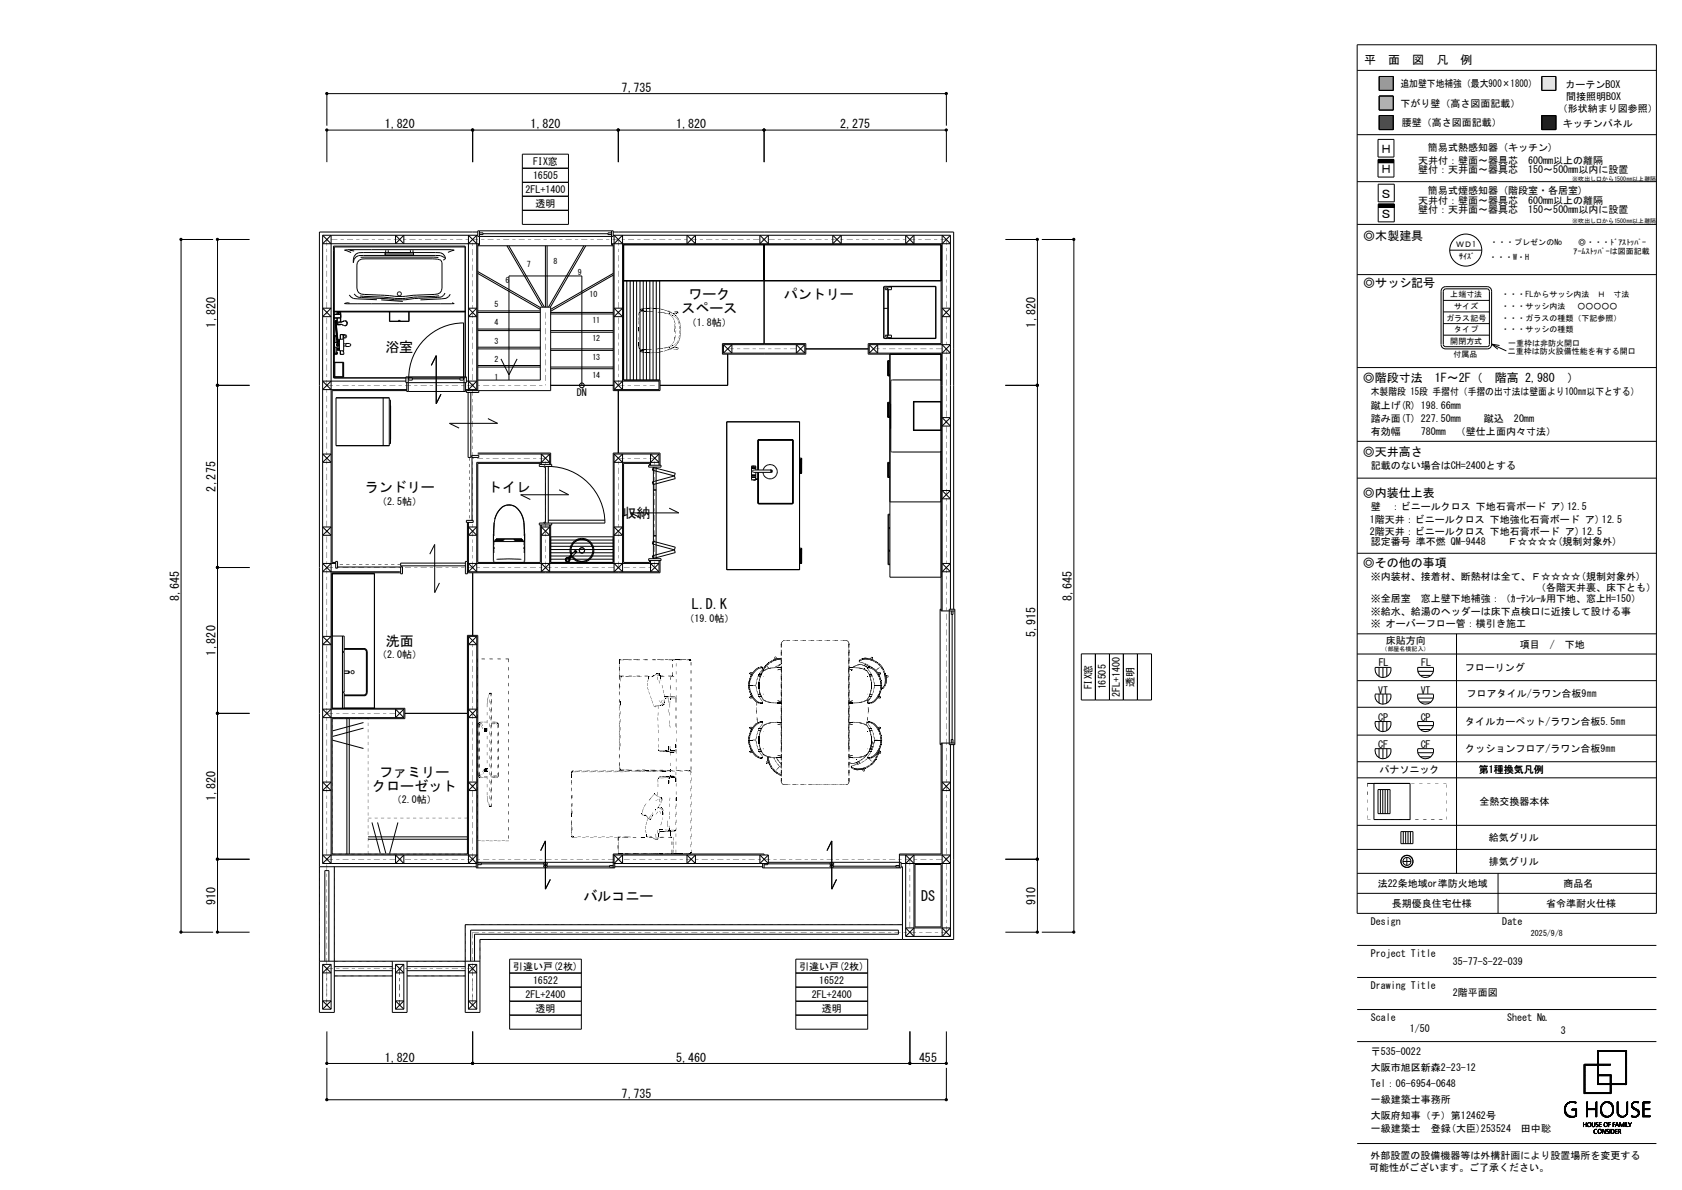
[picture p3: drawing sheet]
<svg xmlns="http://www.w3.org/2000/svg" width="420mm" height="297mm" viewBox="0 0 420 297" stroke-linecap="round" stroke-linejoin="round" font-family="sans-serif">
<defs><g id="words">
<g font-size="3.5">
<text x="171.9" y="74.7">ワーク</text>
<text x="195.7" y="74.7">パントリー</text>
<text x="170.1" y="78.2">スペース</text>
<text x="96.2" y="87.8">浴室</text>
<text x="91.1" y="122.9">ランドリー</text>
<text x="121.8" y="122.9">トイレ</text>
<text x="155.4" y="129.2">収納</text>
<text x="172.8" y="152">L.D.K</text>
<text x="96.3" y="161.1">洗面</text>
<text x="93" y="197.4">クローゼット</text>
<text x="94.7" y="193.8">ファミリー</text>
<text x="145.7" y="224.8">バルコニー</text>
<text x="230" y="224.8">DS</text>
</g>
<g font-size="3">
<text x="340.7" y="16.1">平　面　図　凡　例</text>
<text x="155.2" y="22.9">7,735</text>
<text x="96.1" y="32">1,820</text>
<text x="132.5" y="32">1,820</text>
<text x="168.9" y="32">1,820</text>
<text x="209.8" y="32">2,275</text>
<text x="344.6" y="38.3">Ｈ</text>
<text x="344.6" y="43.3">Ｈ</text>
<text x="344.6" y="49.4">Ｓ</text>
<text x="340.4" y="59.8">◎木製建具</text>
<text x="344.6" y="54.4">Ｓ</text>
<text x="340.4" y="71.7">◎サッシ記号</text>
<text x="53.8" y="81.7" transform="rotate(-90 53.8 81.7)">1,820</text>
<text x="258.5" y="81.7" transform="rotate(-90 258.5 81.7)">1,820</text>
<text x="340.3" y="95.3">◎階段寸法　1F～2F（　階高 2,980　）</text>
<text x="340.3" y="113.7">◎天井高さ</text>
<text x="53.8" y="122.7" transform="rotate(-90 53.8 122.7)">2,275</text>
<text x="340.3" y="124">◎内装仕上表</text>
<text x="340.3" y="141.4">◎その他の事項</text>
<text x="44.7" y="150" transform="rotate(-90 44.7 150)">8,645</text>
<text x="267.6" y="150" transform="rotate(-90 267.6 150)">8,645</text>
<text x="258.5" y="159" transform="rotate(-90 258.5 159)">5,915</text>
<text x="53.8" y="163.6" transform="rotate(-90 53.8 163.6)">1,820</text>
<text x="53.8" y="200" transform="rotate(-90 53.8 200)">1,820</text>
<text x="53.8" y="225.8" transform="rotate(-90 53.8 225.8)">910</text>
<text x="258.5" y="225.8" transform="rotate(-90 258.5 225.8)">910</text>
<text x="96.1" y="265">1,820</text>
<text x="168.9" y="265">5,460</text>
<text x="229.5" y="265">455</text>
<text x="155.2" y="274.1">7,735</text>
</g>
<g font-size="2.5">
<text x="349.7" y="21.8">追加壁下地補強（最大900×1800）</text>
<text x="390.9" y="21.9">カーテンBOX</text>
<text x="349.7" y="26.8">下がり壁（高さ図面記載）</text>
<text x="389" y="28.1">（形状納まり図参照）</text>
<text x="391.1" y="25">間接照明BOX</text>
<text x="350" y="31.5">腰壁（高さ図面記載）</text>
<text x="390.3" y="31.6">キッチンパネル</text>
<text x="133.1" y="41.1">FIX窓</text>
<text x="354.1" y="40.9">天井付：壁面～器具芯　600mm以上の離隔</text>
<text x="356.5" y="37.8">簡易式熱感知器 (キッチン)</text>
<text x="133.1" y="44.7">16505</text>
<text x="354.1" y="43.3">壁付：天井面～器具芯　150～500mm以内に設置</text>
<text x="131.2" y="48.2">2FL+1400</text>
<text x="133.7" y="51.6">透明</text>
<text x="354.1" y="50.8">天井付：壁面～器具芯　600mm以上の離隔</text>
<text x="354.1" y="53.3">壁付：天井面～器具芯　150～500mm以内に設置</text>
<text x="356.5" y="48.3">簡易式煙感知器 (階段室・各居室)</text>
<text x="171.5" y="81.3">（1.8帖）</text>
<text x="144.1" y="98.9">DN</text>
<text x="342.3" y="98.7">木製階段 15段 手摺付（手摺の出寸法は壁面より100㎜以下とする）</text>
<text x="342.3" y="102">蹴上げ(R) 198.66mm</text>
<text x="342.3" y="105.3">踏み面(T) 227.50mm</text>
<text x="370.5" y="105.2">蹴込　20mm</text>
<text x="342.3" y="108.6">有効幅</text>
<text x="354.8" y="108.6">780mm　（壁仕上面内々寸法）</text>
<text x="342.3" y="117.1">記載のない場合はCH=2400とする</text>
<text x="94.2" y="126.1">（2.5帖）</text>
<text x="342" y="130.6">1階天井：ビニールクロス 下地強化石膏ボード ア) 12.5</text>
<text x="342.3" y="127.3">壁　：ビニールクロス 下地石膏ボード ア)12.5</text>
<text x="342" y="133.5">2階天井：ビニールクロス 下地石膏ボード ア) 12.5</text>
<text x="342.3" y="136.1">認定番号 準不燃 QM-9448　　Ｆ☆☆☆☆(規制対象外)</text>
<text x="342.3" y="144.7">※内装材、接着材、断熱材は全て、Ｆ☆☆☆☆(規制対象外)</text>
<text x="383.5" y="147.6">（各階天井裏、床下とも）</text>
<text x="170.9" y="155.2">（19.0帖）</text>
<text x="342.3" y="150.2">※全居室　窓上壁下地補強：（ｶｰﾃﾝﾚｰﾙ用下地、窓上H=150）</text>
<text x="342.3" y="153.4">※給水、給湯のヘッダーは床下点検口に近接して設ける事</text>
<text x="342.3" y="156.6">※ オーバーフロー管：横引き施工</text>
<text x="346.1" y="160.7">床貼方向</text>
<text x="379.5" y="161.8">項目　/　下地</text>
<text x="94.2" y="164.3">（2.0帖）</text>
<text x="344.3" y="166.3">FL</text>
<text x="354.9" y="166.3">FL</text>
<text x="365.8" y="167.6">フローリング</text>
<text x="272.6" y="172.1" transform="rotate(-90 272.6 172.1)">FIX窓</text>
<text x="276.1" y="172.1" transform="rotate(-90 276.1 172.1)">16505</text>
<text x="279.6" y="173.9" transform="rotate(-90 279.6 173.9)">2FL+1400</text>
<text x="283.1" y="171.4" transform="rotate(-90 283.1 171.4)">透明</text>
<text x="344.1" y="173.1">VT</text>
<text x="354.7" y="173.1">VT</text>
<text x="344.1" y="179.9">CP</text>
<text x="354.8" y="180">CP</text>
<text x="366.2" y="174.1">フロアタイル/ラワン合板9㎜</text>
<text x="365.9" y="180.8">タイルカーペット/ラワン合板5.5㎜</text>
<text x="344.1" y="186.7">CF</text>
<text x="354.8" y="186.7">CF</text>
<text x="365.9" y="187.6">クッションフロア/ラワン合板9㎜</text>
<text x="344.4" y="193">パナソニック</text>
<text x="369.3" y="193">第1種換気凡例</text>
<text x="97.8" y="200.5">（2.0帖）</text>
<text x="366.9" y="201">全熱交換器本体</text>
<text x="369.2" y="209.9">給気グリル</text>
<text x="369.2" y="215.9">排気グリル</text>
<text x="344" y="221.4">法22条地域or準防火地域</text>
<text x="390.4" y="221.4">商品名</text>
<text x="347.6" y="226.4">長期優良住宅仕様</text>
<text x="386" y="226.4">省令準耐火仕様</text>
<text x="342.3" y="230.8">Design</text>
<text x="375.1" y="230.8">Date</text>
<text x="342.3" y="238.8">Project Title</text>
<text x="128.1" y="242">引違い戸(2枚)</text>
<text x="133.1" y="245.5">16522</text>
<text x="199.6" y="242">引違い戸(2枚)</text>
<text x="204.6" y="245.5">16522</text>
<text x="362.8" y="241">35-77-S-22-039</text>
<text x="131.2" y="249">2FL+2400</text>
<text x="202.7" y="249">2FL+2400</text>
<text x="342.3" y="246.8">Drawing Title</text>
<text x="362.8" y="248.7">2階平面図</text>
<text x="133.7" y="252.5">透明</text>
<text x="205.2" y="252.5">透明</text>
<text x="342.3" y="254.8">Scale</text>
<text x="352" y="257.7">1/50</text>
<text x="376.3" y="254.8">Sheet №</text>
<text x="342.3" y="263.4">〒535-0022</text>
<text x="389.8" y="258">3</text>
<text x="342.3" y="267.4">大阪市旭区新森2-23-12</text>
<text x="342.3" y="271.4">Tel：06-6954-0648</text>
<text x="342.3" y="275.4">一級建築士事務所</text>
<text x="342.3" y="279.4">大阪府知事（チ）第12462号</text>
<text x="342.3" y="282.6">一級建築士　登録(大臣)253524　田中聡</text>
<text x="341.9" y="292.3">可能性がございます。ご了承ください。</text>
<text x="342.2" y="289.2">外部設置の設備機器等は外構計画により設置場所を変更する</text>
</g>
<g font-size="2">
<text x="138.2" y="66">8</text>
<text x="363.6" y="61.8">ＷＤ1</text>
<text x="364.4" y="64.6">ｻｲｽﾞ</text>
<text x="371.8" y="64.8">・・・W・H</text>
<text x="372.1" y="61.1">・・・プレゼンのNo</text>
<text x="392.9" y="63.4">ｱｰﾑｽﾄｯﾊﾟｰは図面記載</text>
<text x="394.1" y="61.1">◎・・・ﾄﾞｱｽﾄｯﾊﾟｰ</text>
<text x="126.2" y="70.6">6</text>
<text x="131.6" y="66.7">7</text>
<text x="144.3" y="68.7">9</text>
<text x="123.5" y="76.7">5</text>
<text x="147.2" y="74.1">10</text>
<text x="362.1" y="74.3">上端寸法</text>
<text x="363.1" y="77.1">サイズ</text>
<text x="374.9" y="77.1">・・・サッシ内法　 ○○○○○</text>
<text x="374.9" y="74.3">・・・FLからサッシ内法　Ｈ　寸法</text>
<text x="123.5" y="81.2">4</text>
<text x="147.9" y="80.7">11</text>
<text x="361.1" y="80">ガラス記号</text>
<text x="363.1" y="82.9">タイプ</text>
<text x="374.9" y="82.9">・・・サッシの種類</text>
<text x="374.9" y="80">・・・ガラスの種類（下記参照）</text>
<text x="123.5" y="85.8">3</text>
<text x="147.9" y="85.2">12</text>
<text x="147.9" y="89.8">13</text>
<text x="362.1" y="85.8">開閉方式</text>
<text x="363" y="89">付属品</text>
<text x="376.5" y="88.4">二重枠は防火設備性能を有する開口</text>
<text x="376.6" y="86.4">一重枠は非防火開口</text>
<text x="123.5" y="94.9">1</text>
<text x="123.5" y="90.3">2</text>
<text x="147.9" y="94.3">14</text>
<text x="382.3" y="233.6">2025/9/8</text>
</g>
<g font-size="1.5">
<text x="392.6" y="45.1">※吹出し口から1500㎜以上離隔</text>
<text x="392.6" y="55.8">※吹出し口から1500㎜以上離隔</text>
<text x="345" y="162.6">（部屋名横記入）</text>
</g>
</g></defs>
<path d="M344.4 19.1h3.5v3.5h-3.5z" fill-rule="evenodd" fill="#979797" stroke="#979797" stroke-width=".25"/>
<g fill="none" stroke="#000" stroke-width=".25">
<path d="M338.9 17.6h74.7M338.9 11.2h74.7v216.8h-74.7zM344.4 19.1h3.5v3.5h-3.5zM385 19.1h3.5v3.5h-3.5zM81.6 31.4v-8h154.7v8M118 32.5v8M130.4 38.5h11.5v17.5h-11.5zM154.4 32.5v8M190.8 32.5v8M338.9 33.6h74.7M344.1 34.8h4v4.4h-4zM344.1 39.8h4v4.4h-4z"/>
<path d="M344.1 39.9h4M344.1 39.8h4M344.4 24h3.5v3.5h-3.5zM344.4 28.8h3.5v3.5h-3.5zM385 28.8h3.5v3.5h-3.5zM53.2 59.8h-8v172.9h8M62.3 59.8h-8v172.9h8M80.6 58.7v156.8M80.6 58.7h38.7M80.6 58.7l2.1 2.1M81.6 40.5v-8h154.7v8M98.8 58.7v2.1l2-2.1v2.1z"/>
<path d="M119.3 57.9h-39.5v194.8h3.7v-36.4M119.3 57.6h33.8v1.4h-33.8zM119.7 57.6v3.5h-.4v36.4M119.7 58.1h.9v.4h-.9M120.6 58.3h31.2M130.4 42h11.5M130.4 45.5h11.5M130.4 49h11.5M130.4 52.5h11.5M152.7 57.6v3.5h.4v36.4h11.7v-2.6h-9.1v-33.8h79.3v24.7h-18.2v2.6h18.2v64.1h3.4M152.7 58.1h-.9v.4h.9M153.1 57.9h85v94.2"/>
<path d="M153.1 58.7h84.2M171.5 58.7l2.2 2.1v-2.1l-2.2 2.1zM189.7 58.7l2.2 2.1v-2.1l-2.2 2.1zM207.9 58.7l2.2 2.1v-2.1l-2.2 2.1zM226.1 58.7v2.1l2.1-2.1v2.1zM237.3 58.7v93.4M237.3 58.7l-2.1 2.1M251 59.8h8v172.9h-8M260.1 59.8h8v172.9h-8M338.9 56h74.7M338.9 45.3h74.7M344.1 40.6h4"/>
<path d="M344.1 40.5h4M344.1 40.4h4M344.1 40.3h4M344.1 40.2h4M344.1 40.1h4M344.1 40h4M344.1 51.7h4M344.1 46h4v4.4h-4zM344.1 51h4v4.4h-4zM344.1 51.6h4M344.1 51.5h4M344.1 51.4h4"/>
<path d="M344.1 51.3h4M344.1 51.2h4M344.1 51.1h4M80.6 76.9h2.1l-2.1 2.1h2.1zM83.3 61.4h32.9v32.9h-32.9zM83.3 78.4h1.7M83.3 78.5h1.7M83.3 77.8h32.9M83.3 77.7h32.9M83.7 80v.1M83.7 80l.5 .3M83.8 79.9l.4 .2z"/>
<path d="M83.8 79.9l-.1 .1M84.2 77.9h.9M84.2 77.9v.5M84.2 79.4v1.6M84.4 77.9h-.2M84.6 77.9v.5l-.1-.4h.2M84.8 77.9h.3M85 77.9v2.4M85 78.5v.8h-1.7M85 79.4h-1.7M85.1 77.9v2.4M87.2 73.6l1.1 .9 5.8 .3"/>
<path d="M87.3 62.4l1.1 .3M88.9 63.4l.6-.3 1.2-.1 19.3 .1 .6 .3 .7 1.1a3.3 3.3 0 0 0-2.5-.7h-19.3l-.6 .3-.5 .7-.2 .8 .2-1.5zM89.7 64.9l.6-.3h1.1h16.6l1.2 .1 .9 .3 .3 .5v6.4l-.5 1.2-.6 .3-.9 .1-4.3 .2a30.1 30.1 0 0 1-9.1 0l-4-.2a1.61 1.61 0 0 1-1.9-1.6v-5.7l.1-.7zM90 64.2l19.5 .1M95.2 74.8l5.4 .4M96.2 63.7h7.1M96.2 63.1v.6M96.2 63.1h7.1M96.3 62.5v.6M96.9 62.5v.6M97.2 77.8v2.4h5v-2.4M97.3 77.8v2.4h2.2v-.2h.4v.2h2.2v-2.4"/>
<path d="M102.5 62.5v.6M103.1 62.5v.6M103.3 63.1v.6M109.6 73.8l-5.4 .3a28.6 28.6 0 0 1-9.3 0l-5-.2M111.1 73.2l-.4 .5-.5 .4-9.7 .7-11.1-.6-1-.8M111.3 64.5l-.6 .4M111.8 63l1.6-.6-.7-.1-26.7 .1 1.7 .6M112.4 73.4l-.4 .6-.6 .5-6.4 .3M112.9 75.6l.5 .2h-27.4l.6-.2h.7M116.2 61.6h-32.7v32.7M117 60.8l2-2.1v38.8M117 76.9h2l-2 2.1h2z"/>
<path d="M119 60.8l-2-2.1v38.8M119.3 78h15.6M119.3 77.6h15.6M119.3 68.2l15.6 9M119.3 67.8l15.6 9M119.3 61.3h33.8M119.7 60.8h-39.1l2.1-2.1v156.8l-2.1-2.1h38.7M126.6 61.3l8.9 15.4M127 61.3l8.9 15.4M136.2 61.3v15.4M136.6 61.3v15.4M137.5 78h15.6"/>
<path d="M137.5 78.4h15.6M145.8 61.3l-8.9 15.4M146.3 61.3l-8.9 15.4M152.7 60.8h84.6l-2.1-2.1v93.8M153.1 68.2l-15.6 9M153.1 68.7l-15.6 9M153.3 60.8l2.1-2.1v38.5l-2.1-2.1h11.2v2.1h-11.2M153.3 76.9h2.1l-2.1 2.1h2.1zM155.4 60.8l-2.1-2.1v38.5M155.7 70.1h79.3M156.5 70.1v24.8M157.4 70.1v24.8"/>
<path d="M158.2 70.1v24.8M159 70.1v24.8M159.8 70.1v24.8M160.6 70.1v24.8M161.4 70.1v24.8M162.3 70.1v24.8M163.1 70.1v24.8M163.9 70.1v24.8M164.7 70.1v24.8M190.8 61.1v24.7M220.7 77h1M221.7 71.6v-.1h-.8l-.2 .1v12.7l.2 .2h.8v-.2"/>
<path d="M221.7 72.3h.9v-.7h-1.2l-.3 .3v.4h.3v-.4h.3v12.1h-.3v-.3h-.3v.3l.3 .3h1.2v-.6h-.9M221.8 72.3v11.4M233.6 71.5h-11.8M233.6 71.5h-11.8v.1M233.6 71.5v13M235.2 76.9h2.1l-2.1 2.1h2.1zM338.9 68.5h74.7M360.4 77.9h11.5M360.4 75h11.5M360.9 71.5h10.4a1.1 1.1 0 0 1 1.1 1.2v13.2a1.07 1.07 0 0 1-1.1 1.2h-10.4M360.9 72.1h10.4l.3 .1 .3 .5-.1 13.6-.5 .2h-10.4M361 72.1l-.4 .2-.2 .4v13.3l.1 .3 .5 .2"/>
<path d="M361 71.5a1.14 1.14 0 0 0-1.2 1.2v13.2a1.1 1.1 0 0 0 1.2 1.2M362 62.4h8M54.3 96.2h8M82.7 95.1l-2.1 2.1h21M83.3 83.8h.9v.5l-.1-.1M83.3 88.3h.9M83.3 87.8h.1M83.3 84.5h.1M83.3 88.6h.1M83.3 87.7h.1M83.3 90.4h2.5v3.7h-2.5M83.3 83.6h.1"/>
<path d="M83.4 83.6v.2M83.4 84.5h.1M83.4 87.7v.1M83.4 88.3v.3M83.4 87.7h.1M83.4 83.6l.1 .1M83.4 83.9v4.4M83.5 88.5l-.1 .1M83.5 83.8v4.5M83.5 87.9h.2M83.5 84.2h.2M83.6 90.5h2.1v3.5h-2.1z"/>
<path d="M83.7 88.4v-1.7h.4v1.7M83.7 80.1l.3 3.7M83.7 80.6l.3 3.2M83.7 80.1l.5 .3M83.7 80.2l.5 .3M83.8 80.3l.3 5.2h-.4v-1.7M83.9 80.3l.5 4.5M83.9 99.3h13.3v11.9l-13.3 .1zM83.9 99.3h13.3M83.9 80.3l.1 1.1M84 81.4l.3 3.4M84.1 87.9l.1 .5h-.7"/>
<path d="M84.1 84.4v.4M84.1 84.8h.1M84.1 86.2l.7 .1M84.1 86.1v.1M84.1 87.4h.7M84.1 86.9h.7M84.1 87.3h.2M84.1 84.8h.2M84.1 85.3h.2M84.1 85.3h.7M84.1 86v.2M84.1 86.2l.1 .1"/>
<path d="M84.2 84.3v.5M84.2 85.3v.5zM84.2 81h.9M84.2 85.8l.3 .1M84.2 85.8l-.2 .5 .5 .1M84.2 85.9l-.1 .1M84.2 85.9h.3M84.2 86.3h.4M84.2 86.3h.1M84.3 87.4v-.6h.2v.6M84.4 85.8v-.4l.1 .4M84.5 80.9l.8 .1-.2-.1 1 .4"/>
<path d="M84.5 80.4l-.2 .3 .2 .2M84.5 80.9l.1 .1M84.5 80.4h.2M84.5 84.8v.6h-.2M84.5 84.8h.3M84.5 85.3h.3M84.6 80.4h-.1M84.8 84.8h-.5v1M84.8 85.9l-.2 .5M84.8 85.9l-.7 .1M84.8 84.7h1v2.8h-1zM85 87.5v.9h.8l-.1-.9"/>
<path d="M85 84.7v-1.2h1.1a.42 .42 0 0 1 .5 .4 .42 .42 0 0 1-.5 .5h-.3v.3M85 81h.1M85 87.5v.9l.3 .1M85.1 81h.1M85.3 80.3l-.8 .1M85.3 80.3l-.2 .1M85.3 80.3l-.1 .1M85.5 80.3h-.2M85.5 81.1l.1 .1M85.6 84.5h.2M85.6 83.7l.7 .2-.1 .3h-.6M85.6 90.5v3.5"/>
<path d="M85.6 80.2l-.1 .1M85.7 83.7v.5M85.7 84.5v.2M85.8 83.5h-.8v1.2M85.8 83.7v.5M85.8 87.5v.4M85.8 88.4l-.3 .1M85.8 86.4h.6M85.8 85.8h.6M86.1 80.1l-.7 .2M86.1 80.1h.3M86.1 80.1l.4 .1"/>
<path d="M86.4 80.1a.72 .72 0 0 1 0 1.1M86.4 80.1l.1 .1M86.4 81.2l-.3 .1M86.4 85.7h.8l.4 .4-.4 .4h-.8zM86.5 80.2a.64 .64 0 0 1 0 1M86.5 81.2l-.4 .1M86.5 81.2h-.1M87.5 86v.2M95.7 99.3v12M97.2 99.8l.3 .1v10.8M101.3 95.1h-20.7l2.1 2.1M101.3 94.1h15.2v1.4h-15.2z"/>
<path d="M101.6 97.5h-18.7v42.9h.9M101.6 95.5v2.2h14.6v-2.2M101.9 94.1v3.6M102.1 94.3h.9v.6h-.9zM103 94.6h11.9M107.7 91.2l1.2-2.4v12l1.2-2.4M115.7 80.6v14.3h-.8v-.6h.8M115.8 80.6a13.7 13.7 0 0 0-13.7 13.7M115.9 94.1v3.6M116.5 95.1h2.5l-2 2.1M116.5 97.5v.5h3v-.5M116.9 98v16.2h.7v-16.2"/>
<path d="M117 95.1l2 2.1h-2.8M119.3 87.1h15.6M119.3 91.6h15.6M119.3 91.2h15.6M119.3 86.7h15.6M119.3 82.5h15.6M119.3 82.1h15.6M119.3 94.9h15.6v-18.2h2.6v20.8h-21.3M125.1 89.6l2 4 2-4M127.1 94.9v-26h18.2v27.3M137.5 87.1h15.6M137.5 91.6h15.6"/>
<path d="M137.5 82.5h15.6M137.5 82.9h15.6M137.5 87.5h15.6M137.5 92h15.6M137.5 96.2h15.6M154.4 97.5v15.6M155.4 95.1l-2.1 2.1M180.4 85.8h20.8v2.6h-20.8zM180.6 86h20.4M180.6 88.1h20.4M180.6 86l2.2 2.1v-2.1l-2.2 2.1M180.6 86v2.1"/>
<path d="M181.7 88.4v7.8h-16.9M201 86l-2.2 2.1v-2.1l2.2 2.1M201 86v2.1M201.2 87.1h15.6M217 86l2.2 2.1v-2.1l-2.2 2.1M217 86h20.3l-2.1 2.1M217 86v2.1M221.7 84.3h.1M221.8 84.4l11.8 .1M221.8 84.3v.2h11.8M222.2 90.2l-.3 .1v3.3h.3M222.2 90h-.5v3.8h.5"/>
<path d="M222.2 88.4v55.7h12.8M235 95l-.2-.2h-12l-.4 .4 .1 17.5 12.3 .1 .2-.2M235.2 86l2.1 2.1h-20.3M251 96.2h8M338.9 91.7h74.7M360.4 80.8h11.5M360.4 83.7h11.5M372.4 85.9l3.7 1.7M372.4 85.9l2 .3M372.4 85.9l1.6 1.3M80.6 113.3h2.1l-2.1 2.1h2.1zM97.5 110.7h-.3"/>
<path d="M97.5 109.3v1.4M117.8 113.7h1.7v.5h-1.7zM117.9 114.2v15.7M119.3 113.1h18.2v2.8M119.3 113.3h17.9M121.8 104.5l2.4 1.2h-12l2.4 1.1M134.7 115.9h3.1v.5h-1.7v-.1l-1.4 .1zM134.9 115.9v-.2h-15.6v24.7h15.6v-9.4M135.2 115.9v-2.6l2 2.1h-18.2v27.3l-2-2.1M135.8 116.4v.2h.4M136.2 116.4v14.2M137.2 113.3v2.6"/>
<path d="M137.2 113.3l-2 2.1M153.3 113.3h11.2M153.3 113.3v29.4l2.1-2.1M153.3 113.3l2.1 2.1M162 116.1h3.1v.5h-3.1zM162.2 116.1v-.4h-6.5v24.7h6.5v-.5M162.4 116.1v-2.8l2.1 2.1h-11.2l2.1-2.1v29.4l-2.1-2.1M163.1 116.7l5.5 1.4-.2 .7-5.5-1.5zM163.2 116.6v22.8M163.8 116.6v22.8M164.5 113.3v2.8M164.5 113.3l-2.1 2.1"/>
<path d="M164.8 116.1v-3h-11.7v27.3h-15.6v-9.4M181.4 105.3h18.2v36.9h-18.1zM187.7 119.8h.9M187.7 116.8h1M187.7 118.6h1M187.7 116.4l.1 3.4M187.7 118.7h1M187.7 116.4h1M187.7 119.1h1M187.8 116.8h.1M187.8 116.3l-.1 .1M188.1 116.3h-.1"/>
<path d="M188.2 116.3h-.1M188.2 116.3h.1M188.3 116.3h.1M188.4 119.8h-.3M188.6 119.5h.7M188.6 119.7h.7M188.6 116.8h.1M188.6 116.3l.1 .1M188.7 119.7l-.1 .1M188.7 116.4v.9M188.7 117.9v1.2M188.7 119.1v.4"/>
<path d="M189.1 119.5v.1M189.1 119.6h.1M189.2 119.5v.2zM189.3 109.9v7.4M189.3 117.9v7.6M189.3 117.9l.1 7.7M189.4 109.8l-.1 7.5M189.4 109.8l8.5 .1M189.4 109.9h-.1M189.4 109.8v.1M189.4 109.9h.1M189.4 109.7v.1"/>
<path d="M189.4 109.9v7.4M189.4 117.9v7.8M189.4 109.7l-.1 .2M190.5 117.3a1.8 1.8 0 0 1 2.9-1 1.8 1.8 0 0 1-.2 3 1.8 1.8 0 0 1-2.7-1.4M192.4 117.3l.2 .2v.3l-.2 .1M192.8 117.4v.4M192.8 117.4l-4.6-.1-.3 .2v.2l.3 .2 4.6-.1M197.8 109.7l.1 .1M197.9 109.8l.1 .1M197.9 109.8v15.8M197.9 109.7l.1 .1M198 109.8h-8.6l-.1 .1"/>
<path d="M198 109.8v.1M198 109.8v15.9M198 109.9v15.7M199.6 114.3h.6l-.1 3.8h-.5M199.9 114.6h-.3h.3v3.3h-.3M221.7 119.2h.5M221.7 104.1l.5 .1h-.5M221.7 104.1h.5M221.9 118.9l.1 .1M221.9 118.9h.1M222 118.9v.1M222 118.9l.2 .1h-.2"/>
<path d="M222.2 115.4h-.5v3.8M222.2 115.6h-.3v3.3M222.2 100.6h-.3v3.3h.3M222.2 100.4h-.5v3.7M222.2 119.1l-.5 .1M222.4 100.8v6.2M228.1 107.3h.1M228.1 100.2v7.2h6.9M228.1 100.2v.1M228.1 100.2h.1M228.2 100.2l-.1 7.2M228.2 107.4h6.7"/>
<path d="M235 100.2h-6.7h-.2l6.9 .1h-6.8l-.1 .1M235 107.4h-.1M235.2 104.2h2.1l-2.1 2.1h2.1zM338.9 110.2h74.7M338.9 119.3h74.7M80.6 131.5h2.1l-2.1 2.1h2.1zM107.3 138.3l1.2-2.4v12l1.2-2.4M116.5 129.9h1.7v.5h-1.7zM116.7 130.4v12.8h-.5v-3.1h.5M117 130.4v12.3l2-2.1M117 131.5h2l-2 2.1h2zM123.2 133.1l.1 2"/>
<path d="M123.3 136.1v1.9M123.3 135.1v.9M123.3 134.5v.6M123.3 135.2h7.6M123.3 135.1h.5M123.4 130.4l-.2 9.6 .4 .4M123.4 139.9h.1M123.4 136.7l.1 .2M123.6 129.5l-.3 4.3M123.8 134.6v.5M123.8 128.8l-.3 .7M123.9 134.7h1.7"/>
<path d="M123.9 134.8h1.7M124 139.6l3.1-.1 3.1 .1M125.8 134.8l-1.9 .1M125.8 134.7v.1M125.8 134.5v.3M125.9 126.3a4.6 4.6 0 0 0-2.1 2.5M125.9 126.3l-.6 .3M126.4 126.1l-.5 .2M126.4 126.1l.7-.1 1.2 .3M126.4 126.1l1.9 .2M128.3 126.3l.5 .3M128.4 134.5v.3"/>
<path d="M128.4 134.8l1.9 .1v-.4h-6.4l-.1 .6M128.6 134.7h1.7M128.6 134.8h1.7M128.8 126.6l1 1 .6 1.2M128.8 126.6l.9 1 .7 1.2M130.4 135v.1M130.4 134.6v.5M130.4 128.8l.3 .7M130.6 129.5l.3 4.3M130.7 129.5l.3 3.8v6.7l-.4 .4M130.8 136.7l-.1 .2M130.8 139.9h.1"/>
<path d="M130.9 134.7v.5M130.9 135.2v.8M130.9 136.1v1.9M130.9 134.8v.2M130.9 135l-.5 .1M131 133.1l-.1 1.9M135.2 131v11.7l2-2.1M135.2 131.5h2l-2 2.1h2zM136.2 130.3h-.4v.3M136.9 130.6v-14.2a14.1 14.1 0 0 1 14.1 14.2h-16.3v.4h3.1v-.4M136.9 129.8h14.1M137.2 131v11.7l-2-2.1"/>
<path d="M137.5 134h15.6M137.5 134.8h15.6M137.5 135.6h15.6M137.5 136.4h15.6M137.5 137.2h15.6M137.5 138h15.6M137.5 138.8h15.6M137.5 139.6h15.6M139.6 122.3l2.4 1.2h-12l2.4 1.2M141.4 139.4l.3-.1 .3 .1 .1 .5a.42 .42 0 0 1-.6 .1 .42 .42 0 0 1-.1-.6zM141.7 139.1a.54 .54 0 0 0-.5 .6 .54 .54 0 0 0 .6 .5 .54 .54 0 0 0 .4-.7M141.7 139.1h.2"/>
<path d="M141.7 139.1l.2 .1M142.5 138.5a2.99 2.99 0 0 1 2.9-4.2 2.99 2.99 0 0 1 2.5 4.5 2.99 2.99 0 0 1-5.1 .2M142.7 138.6l.1 .1M142.7 138.6l-.8 .8M142.7 138.6l-.7 .8M142.7 138.7l-.7 .7M142.8 138.7l-.8 .7M142.8 138.7l-.7 .8M142.9 138.9l.6 .6 .9 .5M143 138.8l.9 .9 1.4 .5M143.6 137.5l.1 .2M143.6 137.5l.2-.1 .2 .3"/>
<path d="M143.6 137.5l-1.8 1.8M143.6 137.5v.1M143.7 137.4l.3 .4M143.7 137.7l.2 .1M143.9 137.5v.1M143.9 137.6h.1M144 137.7v.1M144 137.7h.1M144 137.8l-1.9 1.9M144.4 134.8a2.72 2.72 0 0 0-1.7 3.5M144.4 134.7a2.74 2.74 0 0 0-1.7 3.7M144.7 137.2v.3"/>
<path d="M144.7 137.5l.2 .4M144.8 134.7h1M144.8 134.7l-.4 .1M144.8 134.6h1M144.9 136.9l-.2 .3M144.9 137.9l.6 .1M145.5 136.7l-.6 .2M145.5 136.7l.4 .3M145.8 134.7a2.76 2.76 0 0 1 2.2 2.2 2.76 2.76 0 0 1-1.3 2.8M145.8 134.6a2.77 2.77 0 0 1 2.3 2.3 2.77 2.77 0 0 1-1.4 2.9M145.9 137.7l-.4 .3M145.9 137v.7"/>
<path d="M146.7 139.7l-1.4 .4M146.7 139.8l-1.4 .4M153.3 131.5h2.1l-2.1 2.1h2.1zM162 139.4h3.1v.5h-3.1zM162.4 139.9v2.8l2.1-2.1h-47.8M162.9 138.7l5.5-1.5 .2 .7-5.5 1.5zM162.9 120.3l5.5-1.5 .2 .7-5.5 1.4zM163.1 135.1l5.5 1.5-.2 .6-5.5-1.4zM163.2 133.7h.6M163.2 122.3h.6M164.5 139.9v2.8M164.8 139.9v3.1h-48.1"/>
<path d="M167.1 126.8l2.4 1.2h-12l2.4 1.2M189.3 125.5l.1 .2M189.4 125.6v.1M189.4 125.7h8.5M189.4 125.6l8.6 .1M197.9 125.6h.1M197.9 125.6v.1M198 125.6l-.2 .1M198 125.7h-.1M198 125.5v.2M199.6 137.1h.3v3.3h-.3M199.6 136.8l.6 .1"/>
<path d="M200.1 136.8v3.8h-.5M200.1 136.8l.1 .1M221.7 132h.5M221.7 137.3h.5M221.9 132v5.3M221.9 131.7h.3M222.2 128.5h-.3v3.3h.3M222.2 137.5h-.3v3.3h.3M222.2 128.4h-.5v12.5h.5M222.2 125.3h12.8M235.2 122.4l2.1 2.1h-2.1l2.1-2.1zM338.9 138.1h74.7"/>
<path d="M54.3 141.6h8M80.6 158.8h2.1l-2.1 2.1h2.1zM82.7 140.6l-2.1 2.1h19.4M82.9 143.2h10.6M82.9 158.7h3v3.9h-.4M83.8 140.6h-3.2l2.1 2.1M83.8 140.1h.5v1.7h-.5zM84.3 141.5h15.7M85.5 158.7v18.1M92.8 143.2h.1M93.5 143.2v33.5M100 143h-17.1v33.8h18.2v2.6h-18.2v33.7h33.8v-54.5h2.6v58"/>
<path d="M100 141.4h.5v1.8h-.5zM116.2 140.5h-16.2v.7h16.2M116.7 142.7h47.8M117 158.8v56.7l2-2.1M117 158.8l2 2.1h-2l2-2.1M117 158.8h2M118 143v15.6M119 158.8v56.7M144.8 140.1h.5M162.4 140.6l2.1 2.1M199.6 142.2h-18.1M235 152.1h-.3v33.7h.3"/>
<path d="M235.2 140.6h2.1l-2.1 2.1h2.1zM237 152.1h1.4v33.7h-1.4zM237.5 152.5v.9h.5v-.9M237.7 153.4v31.2M338.9 158.2h74.7M363.7 158.2v59.8M54.3 178.1h8M82.7 177l-2.1 2.1h20.2M85.5 162.8h.4v9.9h-.4M85.5 172.9h.4v3.9M85.9 162.1h4.9l.4 .1 .3 .3v10.5l-.3 .4-.4 .1h-4.9M85.9 161.9h5.2l.4 .3 .2 .4v10.3l-.2 .5-.4 .3h-5.2"/>
<path d="M85.9 176.7h7.6M85.9 162h5l.5 .3 .2 .4-.2 10.6-.3 .2h-5.2M85.9 167.5l1.3 .1M86.6 179.4v33.7M87 167.5v.6M87 167.6h.1M87.2 167.6l-.1 .5h-1.2M87.2 167.6h.1M87.2 167.7v.3M87.2 179.4v33.7M100.8 177v2.1M100.8 177l-2 2.1v-2.1l2 2.1"/>
<path d="M100.8 177h-20.2l2.1 2.1M101.1 178.1h15.6M117 177h2l-2 2.1h2zM270 163.2h17.5v11.5h-17.5zM273.5 163.2v11.5M277 163.2v11.5M280.5 163.2v11.5M284 163.2v11.5M338.9 163.2h74.7M338.9 169.9h74.7M338.9 176.5h74.7M343.4 173.2h3.9"/>
<path d="M343.4 166.6h3.9a1.99 1.99 0 0 1-2 2.5 1.99 1.99 0 0 1-1.9-2.5zM343.4 173.3a1.99 1.99 0 0 0 1.9 2.4 1.99 1.99 0 0 0 2-2.4M344.3 166.6v2.2M344.3 173.3v2.2M345.3 166.6v2.5M345.3 173.3v2.5M346.3 166.6v2.2M346.3 173.3v2.2M354 173.2h3.9M354 167.6h3.9M354 174.2h3.9M354 166.6h3.9a1.99 1.99 0 0 1-1.9 2.5 1.99 1.99 0 0 1-2-2.5z"/>
<path d="M354 173.3a1.99 1.99 0 0 0 2 2.4 1.99 1.99 0 0 0 1.9-2.4M354.6 168.6h2.7M354.6 175.2h2.7M80.6 195.2h2.1l-2.1 2.1h2.1zM83.1 184.7l7.7 2.1M90.8 180.3l-7.7 2.1M90.8 181.7l-7.7 2.1M117 195.2h2l-2 2.1h2zM235.2 185.5v48.2l2.1-2.1h-11.2l2.1 2.1v-20.3l-2.1 2.1M235.2 195.2h2.1l-2.1 2.1h2.1zM237.3 185.8v47.9M237.5 185.5v-.9h.5v.9"/>
<path d="M238.1 185.8v48.7h-118.3v18.2h-3.6v-21.9h109.1M238.4 185.5h-3.4v27.6h-10.4v3.5M338.9 194.1h74.7M338.9 183.5h74.7M338.9 190.1h74.7M341.4 195.5h10.7v9.1h-9v-9.1M343.4 180.1h3.9a1.99 1.99 0 0 1-2 2.5 1.99 1.99 0 0 1-1.9-2.5zM343.4 186.9h3.9a1.99 1.99 0 0 1-2 2.5 1.99 1.99 0 0 1-1.9-2.5zM344.1 197.1h3v6h-3zM344.3 180.1v2.2M344.3 186.9v2.2M344.7 197.1v6"/>
<path d="M345.3 197.1v6M345.3 180.1v2.5M345.3 186.9v2.5M345.9 197.1v6M346.3 180.1v2.2M346.3 186.9v2.2M346.5 197.1v6M354 180.1h3.9M354 181.1h3.9M354 186.9h3.9M354 187.9h3.9M354 180.1a1.99 1.99 0 0 0 2 2.5 1.99 1.99 0 0 0 1.9-2.5"/>
<path d="M354 186.9a1.99 1.99 0 0 0 2 2.5 1.99 1.99 0 0 0 1.9-2.5M354.6 182.1h2.7M354.6 188.9h2.7M54.3 214.5h8M79.8 216.3h39.1M80.6 215.5h38.4M82.7 213.4l-2.1 2.1M91.9 209.5h24.8M91.9 208.9h24.8M92.9 205.3l2.1 7.7M94.3 205.3l2.1 7.7M98.8 213.4v2.1l2-2.1v2.1z"/>
<path d="M99.4 205.3l-2.1 7.7M117 213.4l2 2.1M118.9 215.5v1.1h34.6v-1.1M119 215.2h34.3M119.3 215.4h.9v.4h-.9M120.2 215.6h15.6M135 212.3l1.2-2.4v12l1.2-2.4M135.8 215.4h.9v.4h-.9zM135.8 216h.9v.4h-.9zM136.7 216.2h15.5M153.1 213.4h38.8M153.1 216h-.9v.4h.9"/>
<path d="M153.3 213.4v2.1l2.1-2.1v2.1zM153.3 215.5h38.6M153.5 216.3h36.9M171.5 213.4v2.1l2.2-2.1v2.1zM190.8 213.4v-.3h-37.7v3.5M190.8 215.5v1.1M191.7 215.5v.3h-.9M191.7 215.6h15.6M191.9 215.2h33.1v1.4h-34.6v-1.1M191.9 213.4l-2.2 2.1v-2.1l2.2 2.1M191.9 213.4v2.1M206.5 212.3l1.2-2.4v12l1.2-2.4"/>
<path d="M207.3 215.4h.9v.4h-.9zM207.3 216h.9v.4h-.9zM208.2 216.2h15.5M224.6 213.4h12.7l-2.1 2.1M224.6 216h-.9v.4h.9M225 216.3h.3v18.2M228.2 215.5l-2.1-2.1v20.3M228.5 215.8h6.5v15.6h-6.5zM235.2 213.4l2.1 2.1h-12.3M251 214.5h8M338.9 218h74.7M338.9 212h74.7"/>
<path d="M338.9 206h74.7M349.8 207.6h3v3h-3zM350.3 215h2M350.4 207.6v3M351 207.6v3M351.3 214v2M351.6 207.6v3M352.2 207.6v3M374.1 218v10M79.8 239.9h40M81.1 239.9v-22.6h1v22.6M98 239.9v12.8h3.6v-12.8"/>
<path d="M117.5 239.9v-7.7h106.8v1h-105.8v6.7M127.3 239.4h17.9v17.5h-17.9zM198.7 239.4h18v17.5h-18zM226.1 233.7h11.2M228.2 231.6l-2.1 2.1M235.2 231.6l2.1 2.1M338.9 236h74.7M338.9 223h74.7M80.6 240.7v11.2M80.6 240.7l2.1 2.1h-2.1l2.1-2.1M80.6 240.7h2.1M80.6 251.9h2.1"/>
<path d="M80.6 251.9l2.1-2.1h-2.1l2.1 2.1M81.6 257.4v8h154.7v-8M82.7 240.7v11.2M83.5 243.6h14.5M83.5 241.3h14.5M83.5 242.3h14.5M98.8 240.7v11.2M98.8 240.7l2 2.1h-2l2-2.1M98.8 240.7h2M98.8 251.9h2M98.8 251.9l2-2.1h-2l2 2.1M100.8 240.7v11.2"/>
<path d="M101.6 243.6h14.6M101.6 241.3h14.6M101.6 242.3h14.6M117 240.7v11.2M117 240.7l2 2.1h-2l2-2.1M117 240.7h2M117 251.9h2M117 251.9l2-2.1h-2l2 2.1M118 257.4v8M119 240.7v11.2M127.3 242.9h17.9M127.3 246.4h17.9"/>
<path d="M127.3 249.9h17.9M127.3 253.4h17.9M198.7 242.9h18M198.7 246.4h18M198.7 249.9h18M198.7 253.4h18M227.2 257.4v8M338.9 244h74.7M338.9 252h74.7M338.9 260h74.7M81.6 266.5v8h154.7v-8M390.6 277.2l.5 .5"/>
<path d="M390.6 277.1l.4 .4M390.6 277l.4 .5M390.6 276.9l.3 .4M390.6 276.7l.3 .4M390.6 276.6l.3 .4M390.6 276.6l.3 .3M390.6 276.5l.3 .3M390.7 277.5l1.3 1.3-.5-.5M390.7 277.4l.5 .5M390.7 277.3l.4 .5M390.7 276.4l.2 .2M390.7 277.6l1.2 1.2"/>
<path d="M390.7 276.2l.2 .2M390.7 277.7l1.1 1.1M390.8 277.9l.8 .8M390.8 277.8l.9 1M390.8 275.9l.2 .3M390.8 276l.3 .1M390.8 275.8l.3 .3M390.9 278.1l.5 .5M390.9 277.2l-.3-.4 .3 .4M390.9 276.7l-.2-.3 .2 .3M390.9 275.7l.2 .4-.2-.3M390.9 275.7l.3 .2-.2-.3 .3 .2"/>
<path d="M390.9 276.5l-.2-.3 .2 .4M391 275.6l.2 .2M391 276.3l-.3-.2 .3 .3M391.1 275.5l.2 .3M391.1 275.5l.2 .2M391.1 275.5l.3 .2M391.2 275.4l.2 .2M391.2 278l-.5-.6 1.4 1.4M391.3 275.3l.3 .2M391.5 275.2l.2 .2M391.5 275.5l-.3-.1 .3 .2M391.6 275.5l-.2-.2 .2 .2"/>
<path d="M391.6 275.2l.1 .2M391.6 275.1l.2 .2M391.6 275.5l-.2-.2 .1 .2M391.6 278.4l.5 .4M391.7 275.1l.2 .2M391.7 275.1l.3 .2M391.7 278.4l.4 .4M391.8 278.4l.4 .4M391.8 278.5l.5 .3-.4-.3M392 278.5l.4 .3-.4-.2M392.1 275l.2 .2M392.1 275l.3 .2"/>
<path d="M392.1 278.6l.5 .2-.3-.2M392.2 275.2l-.3-.2 .2 .3M392.2 275l.3 .2M392.3 275l.3 .2M392.3 278.6l.3 .2M392.4 275l.3 .2M392.4 278.6l.3 .2M392.5 275l.3 .2M392.5 277v.1M392.5 276.9v.2M392.5 276.9l.1 .2M392.5 278.6l.3 .2-.2-.2"/>
<path d="M392.6 276.8l.3 .3M392.6 275l.3 .2M392.6 278.6l.2 .2M392.6 278.6l.4 .2M392.6 276.8l.4 .3-.3-.3M392.6 275l.4 .2M392.7 277.1l-.2-.3 .3 .3M392.7 275l.4 .2M392.7 276.8l.4 .3M392.7 276.8l.3 .3M392.8 278.6l.2 .2M392.8 276.8l.3 .3"/>
<path d="M392.9 275l.3 .3-.3-.3M392.9 276.8l.3 .3M392.9 275l.5 .3M392.9 278.6l.3 .2M393 276.8l.3 .3-.2-.3M393 275l.4 .4M393 278.6l.4 .2M393 276.8l.3 .3M393.1 276.8l.6 .6M393.1 278.8l-.3-.2 .3 .2M393.1 276.8l.6 .5M393.1 275l.4 .4"/>
<path d="M393.2 276.8l.5 .4M393.2 275l.3 .3-.2-.3M393.3 278.5l.2 .2M393.3 276.8l.4 .4M393.4 276.8l.3 .3M393.4 275l.1 .2-.1-.2M393.4 278.1l.3 .4-.3-.3M393.4 278l.3 .4M393.4 278l.3 .3M393.4 277.7l.3 .5-.3-.3M393.4 277.5l.3 .5M393.4 277.4l.3 .3"/>
<path d="M393.4 277.2l.3 .5M393.4 276.8l.3 .1M393.4 278.7l-.2-.2 .3 .2M393.4 278.4l.2 .2M393.4 278.2l.3 .4M393.4 277.5l.3 .3M393.4 277.3l.3 .2M393.5 275.1h.1M393.5 276.8l.2 .1M393.6 276.8l.1 .1M393.7 276.8h.1M395.5 272.9v.1"/>
<path d="M395.5 272.2l.3 .5M395.5 272.1l.3 .3M395.5 271.9l.3 .4M395.5 271.8l.3 .4M395.5 271.5l.3 .5M395.5 271.4l.3 .3M395.5 271.1l.3 .4M395.5 270.9l.3 .3M395.5 270.8l.3 .3M395.5 270.6l.3 .4M395.5 270.5l.3 .3M395.5 270.4l.3 .3"/>
<path d="M395.5 270.3l.3 .3M395.5 270.2l.3 .4-.3-.3M395.5 268.3l.3 .4M395.5 268.5l.3 .3M395.5 268.8l.3 .3M395.5 268.9l.3 .3-.3-.3M395.5 269l.3 .3M395.5 269.1l.3 .3M395.5 269.2l.3 .3-.3-.3M395.5 269.3l.3 .3-.3-.2M395.5 269.4l.3 .3M395.5 269.5l.3 .3"/>
<path d="M395.5 269.6l.3 .3M395.5 270.1l.3 .3M395.5 269.8l.3 .3M395.5 272.5l.5 .5M395.5 272.7l.4 .3-.4-.2 .2 .2M395.5 265.9l.3 .4M395.5 266.3l.3 .2M395.5 266.2l.3 .4-.3-.3M395.5 266.4l.3 .3M395.5 265.7l.3 .3-.2-.1M395.5 265.8l.3 .3M395.5 266.5l.3 .3-.3-.2"/>
<path d="M395.5 266.7l.3 .2M395.5 266.1l.3 .3M395.5 266.3l.3 .3M395.5 267.2l.3 .5M395.5 266.6l.3 .3M395.5 267.3l.3 .2M395.5 267.7l.3 .3M395.5 267.6l.3 .2M395.5 266.8l.3 .3M395.5 267.5l.3 .4-.3-.3M395.5 267.8l.3 .3-.3-.2M395.5 268l.3 .2"/>
<path d="M395.5 268.3l.3 .2M395.5 267.5l.3 .3M395.5 268.4l.3 .2M395.5 267.6l.3 .3M395.5 268.9l.3 .2M395.5 268.1l.3 .3M395.5 268.9l.3 .3M395.5 270.6l.3 .2M395.5 271.4l.3 .2M395.5 271.6l.3 .3M395.5 267.9l.3 .3M395.5 272.8l.2 .2"/>
<path d="M395.6 265.6l.3 .3M395.6 265.9h.2M395.6 273l-.1-.1 .2 .1M395.7 265.9h.1M395.8 271.5l-.3-.2 .3 .3M395.8 271.2l-.3-.2 .3 .4M395.8 268.9l-.3-.3 .3 .4M395.8 269.9l-.3-.2 .3 .3M395.8 270.2l-.3-.3 .3 .4M395.8 265.9l-.3-.3 .3 .3M395.8 267l-.3-.3 .3 .3M395.8 267.2l-.3-.2 .3 .4"/>
<path d="M395.8 268.3l-.3-.2 .3 .3M395.8 272.8l.2 .2M395.9 272.8l.2 .2M395.9 265.6l.3 .3M395.9 265.9l-.3-.3 .5 .3M395.9 273l-.4-.5 .6 .5M396 265.6l.2 .3M396 272.8l.2 .2M396 265.6l.4 .3M396.1 272.8l.3 .2M396.1 265.6l.2 .3M396.2 276.2l.2 .5"/>
<path d="M396.2 276.1l.2 .4M396.2 275.8l.2 .3M396.2 275.7l.2 .4M396.2 275.5l.2 .4-.2-.3M396.2 275.5l.2 .3M396.2 275.3l.2 .2M396.2 275.1l.2 .5M396.2 276.5l.5 .5-.3-.3M396.2 276.4l.4 .6-.4-.5 .2 .4M396.2 278.6l.2 .2M396.2 278.5l.2 .3M396.2 278.3l.2 .5"/>
<path d="M396.2 278.2l.2 .3-.2-.3M396.2 278l.2 .4-.2-.3M396.2 277.8l.2 .3M396.2 277.5l.2 .4M396.2 277.5l.2 .3M396.2 277.4l.2 .3-.2-.2M396.2 277.2l.2 .3M396.2 277l.2 .5-.2-.3M396.2 276.9l.2 .3M396.2 276.7l.2 .5M396.2 272.8l.3 .2-.3-.2M396.2 278.3l.2 .3"/>
<path d="M396.2 278l.2 .3M396.2 277.7l.2 .3M396.2 277.3l.2 .3M396.2 276.6l.2 .4M396.2 275.4l.2 .3M396.2 278.8v-.2l.1 .2M396.2 265.6l.4 .3M396.2 275l.2 .3M396.3 272.8l.2 .2M396.3 272.8l.4 .2M396.3 275h.1M396.4 265.6l.3 .3"/>
<path d="M396.4 276.2l-.2-.3 .2 .4M396.4 275.3l-.2-.3 .2 .3M396.4 275.2l-.2-.2 .2 .2M396.4 276.9h.1M396.4 278.2l-.2-.3 .2 .3M396.4 277h.1M396.5 276.7l.4 .3M396.5 272.8l.2 .2M396.5 265.6l.3 .3M396.6 276.7l.3 .3M396.6 265.6l.3 .3M396.7 276.7l.3 .3"/>
<path d="M396.7 273l-.2-.2 .3 .2M396.7 272.8l.3 .2M396.8 276.7l.3 .3-.3-.3M396.9 276.7l.3 .3M396.9 273l-.2-.2 .3 .2M396.9 265.6l.3 .3-.2-.3M396.9 277l-.3-.3 .4 .3M397 276.7l.3 .3M397 265.9l-.3-.3 .4 .3M397 265.6l.5 .3M397.1 273l-.3-.2 .5 .2M397.1 265.6l.3 .3"/>
<path d="M397.1 276.7l.4 .3M397.2 272.8l.2 .2M397.2 276.7l.4 .3M397.2 273l-.2-.2 .3 .2M397.2 272.8l.3 .2-.2-.2M397.3 277l-.3-.3 .4 .3M397.3 265.6l.3 .3-.3-.3M397.3 276.7l.3 .3M397.3 265.6l.2 .3M397.3 265.6l.4 .3M397.4 276.7l.5 .3M397.4 272.8l.3 .2"/>
<path d="M397.5 265.6l.4 .3M397.6 273l-.3-.2 .3 .2M397.6 277l-.3-.3 .4 .3M397.6 276.7l.3 .3M397.7 276.7l.3 .3M397.7 265.6l.4 .3M397.7 272.8l.3 .2M397.8 276.7l.4 .3M397.8 273l-.3-.2 .4 .2M397.8 272.8l.3 .2M397.8 265.6l.5 .3-.3-.3M397.9 276.7l.3 .3"/>
<path d="M398 272.8l.1 .2M398 276.7l.4 .3M398 272.8l.3 .2M398.1 265.6l.3 .3M398.1 276.7l.6 .6M398.1 272.8l.3 .2-.3-.2M398.1 265.6l.3 .3-.1-.3M398.1 276.7l.6 .7M398.2 276.7l.5 .5-.2-.3M398.2 277l-.3-.3 .4 .3M398.2 272.8l.3 .2M398.2 265.6l.3 .3"/>
<path d="M398.3 276.7l.4 .5M398.3 272.8l.3 .2M398.3 272.8l.2 .2M398.4 272.8l.3 .2M398.5 276.2l.2 .3M398.5 276.1l.2 .4M398.5 275.8l.2 .5M398.5 278.7l.1 .1M398.5 278.6l.2 .2M398.5 278.4l.2 .4-.2-.3M398.5 278.1l.2 .3M398.5 277.9l.2 .3"/>
<path d="M398.5 277.5l.2 .5M398.5 277.3l.2 .2M398.5 277.1l.2 .5M398.5 276.5l.2 .3M398.5 276.8l.2 .3M398.5 277.2l.2 .2M398.5 277.5l.2 .2M398.5 275.3l.2 .2M398.5 275.1l.2 .4-.2-.3M398.5 272.8l.2 .2M398.5 275.3l.2 .3M398.5 275.4l.2 .4"/>
<path d="M398.5 275.6l.2 .5M398.5 275.8l.2 .3M398.5 265.6l.3 .3M398.5 278l.2 .3M398.5 277.9l.2 .4M398.5 277.7l.2 .3M398.5 277.4l.2 .4M398.5 277.3l.2 .4M398.5 278.7v.1M398.5 276.4l.2 .3M398.5 275.3l.2 .4M398.5 275l.2 .2"/>
<path d="M398.6 272.8l.3 .2M398.6 265.6l.5 .6-.2-.3M398.6 265.9l-.3-.3 .4 .3M398.6 275l.1 .2M398.7 272.8l.3 .2-.2-.2M398.7 275v.2M398.7 276.6l-.2-.3 .2 .3M398.7 278.5l-.2-.3 .2 .4M398.7 278.1l-.2-.3 .2 .4M398.7 276.9l-.2-.3 .2 .4M398.7 275.3l-.2-.3 .2 .4M398.7 265.6l.4 .4"/>
<path d="M398.7 275h.1M398.8 272.8l.3 .2M398.8 265.9l-.1-.3 .4 .5M398.8 265.6l.3 .3M398.9 262.5l.2 .2M398.9 262.4l.2 .2zM398.9 262.3l.1 .2M398.9 262.2l.2 .3M398.9 263.6l.2 .3M398.9 263.5l.2 .3-.2-.2M398.9 264.6l.2 .2-.2-.1M398.9 263.4l.2 .2"/>
<path d="M398.9 263.3l.2 .3M398.9 263.2l.2 .3M398.9 262.8l.2 .3M398.9 263.9l.2 .3M398.9 262.6l.2 .3M398.9 262.5l.2 .3M398.9 263.7l.2 .2M398.9 264.8l.2 .3-.2-.2M398.9 263.8l.2 .3M398.9 265l.2 .2M398.9 265.3l.2 .2M398.9 264.2l.2 .3"/>
<path d="M398.9 265.6l.3 .3M398.9 265.6l.2 .3M398.9 264.7l.2 .3M398.9 265.7l.2 .2M398.9 264.9l.2 .3M398.9 265.9l.2 .2M398.9 266l.2 .3M398.9 265.1l.2 .3M398.9 266.1l.2 .3-.2-.2M398.9 266.3l.2 .2M398.9 265.5l.3 .4M398.9 266.6l.2 .2"/>
<path d="M398.9 266.7l.2 .2M398.9 266.7l.2 .4-.2-.2M398.9 266.2l.2 .3M398.9 266.4l.2 .3M398.9 267.2l.2 .2M398.9 267.2l.2 .3-.2-.2M398.9 267.3l.2 .3M398.9 266.8l.2 .3M398.9 267.4l.2 .4-.2-.3M398.9 267.7l.2 .1M398.9 267.1l.2 .3M398.9 267.8l.2 .4"/>
<path d="M398.9 268l.5 .5zM398.9 267.5l.2 .3M398.9 268.2l.2 .2M398.9 267.7l.2 .3M398.9 268.2l.3 .3zM398.9 268.5l.2 .2M398.9 268.1l.4 .4-.2-.2M398.9 268.1l.3 .4M398.9 268.5l.2 .3-.2-.2M398.9 268.6l.2 .3M398.9 268.4l.2 .3M398.9 268.7l.2 .4"/>
<path d="M398.9 269.1l.2 .4M398.9 269.5l.2 .2-.2-.2M398.9 269.8l.2 .2M398.9 269.7l.2 .3M398.9 270.1l.2 .3M398.9 270.3l.3 .4zM398.9 270.4l.3 .3-.3-.1M398.9 270.7h.1M398.9 270.6l.1 .1M398.9 267.3l.2 .2M398.9 265.9l.2 .3M398.9 264.6l.2 .3"/>
<path d="M398.9 262.2l.3 .3M398.9 272.8l.2 .2M399 262.2l.3 .3M399 262.5l.1 .1M399 272.8l.3 .2M399 262.5h.1M399.1 272.8l.4 .2-.3-.2M399.1 268.4l.1 .1M399.1 264.5l-.2-.3 .2 .6M399.1 263.2l-.2-.3 .2 .5M399.1 264.2l-.2-.2 .2 .4M399.1 262.9l-.2-.2 .2 .4"/>
<path d="M399.1 264l-.2-.3 .2 .3M399.1 265.3l-.2-.3 .2 .3M399.1 265.6l-.2-.3 .5 .6M399.1 265.6l-.2-.2 .4 .5M399.1 266.6l-.2-.2 .2 .3M399.1 267.2l-.2-.3 .2 .4M399.1 268.6l-.2-.3 .2 .3M399.1 269.1l-.2-.2 .2 .4M399.1 269.5l-.2-.2 .2 .4M399.1 269.8l-.2-.3 .2 .4M399.1 270.2l-.2-.3 .2 .4M399.1 270.4l-.2-.2 .4 .5"/>
<path d="M399.1 268.3l.2 .2M399.1 265.7l.1 .2M399.1 265.6l.2 .3M399.2 265.6l.3 .3-.2-.3M399.2 268.3l.3 .2M399.2 270.5l.5 .2M399.2 262.2l.3 .3M399.2 265.6l.3 .3M399.3 265.6l.3 .3M399.3 268.3l.3 .2-.2-.2M399.3 262.5l-.2-.3 .4 .3M399.3 262.2l.3 .3-.2-.3"/>
<path d="M399.3 270.5l.3 .2M399.3 270.7l-.4-.4 .5 .4M399.4 262.2l.2 .3M399.4 265.6l.3 .3M399.4 268.3l.3 .2M399.4 272.8l.3 .2M399.4 262.2l.3 .3M399.5 265.6l.3 .3M399.5 270.5l.5 .2M399.5 273l-.3-.2 .4 .2M399.5 265.6l.3 .3-.2-.3M399.6 262.2l.3 .3"/>
<path d="M399.6 268.3l.3 .2M399.6 276.9l.4 .6-.4-.3 .4 .4M399.6 276.6l.3 .3M399.6 276.6l.3 .4M399.6 276.7l.3 .4M399.6 270.5l.3 .2M399.6 276.5l.3 .3M399.7 277.5l1.3 1.3M399.7 277.4l.4 .5M399.7 277.4l.3 .3M399.7 276.4l.2 .3-.3-.2M399.7 276.4l.2 .2"/>
<path d="M399.7 276.3l.2 .3M399.7 262.2l.3 .3-.3-.3M399.7 268.3l.3 .2-.3-.2M399.7 272.8l.3 .2M399.7 277.3l.3 .4M399.7 277.6l1.2 1.2M399.7 277.7l1.1 1.1M399.7 276.1l.3 .3M399.7 273l-.2-.2 .3 .2M399.7 276.2l.2 .3M399.8 272.8l.3 .2-.3-.2M399.8 262.5l-.3-.3 .3 .3"/>
<path d="M399.8 262.2l.3 .3-.3-.3M399.8 268.5l-.3-.2 .3 .2M399.8 276l.2 .3M399.8 275.8l.3 .2M399.8 272.8l.2 .2M399.8 270.5l.3 .2M399.8 265.6l.3 .3M399.8 277.9l.8 .8M399.8 272.8l.5 .2M399.8 273l-.3-.2 .4 .2M399.9 278.1l.4 .5M399.9 275.8l.2 .2"/>
<path d="M399.9 275.7l.2 .2M399.9 262.2l.3 .3-.2-.3M399.9 265.6l.2 .3M399.9 265.9l-.3-.3 .4 .3M399.9 270.5l.2 .2M399.9 268.3l.2 .2M399.9 275.7l.2 .3M399.9 277l-.3-.2 .3 .4M399.9 268.3l.3 .2M400 262.2l.3 .3M400 275.5l.2 .3M400 276.1l-.2-.1 .2 .2"/>
<path d="M400 275.5l.3 .2M400 265.6l.3 .3M400 268.3l.4 .2-.3-.2M400 268.5l-.2-.2 .2 .2M400 270.5l.3 .2M400 268.5l-.2-.2 .3 .2M400 272.8l.6 .2M400.1 275.4l.3 .2M400.2 275.8l-.3-.2 .2 .3M400.2 275.3l.2 .2M400.2 268.3l.3 .2M400.2 265.6l.3 .3"/>
<path d="M400.2 262.2l.3 .3M400.2 270.5l.3 .2M400.3 275.3l.1 .2M400.3 265.9l-.2-.3 .3 .3M400.3 268.3l.5 .2M400.3 270.5l.3 .2M400.3 270.7l-.2-.2 .3 .2M400.3 272.8l.2 .2M400.3 275.3l.2 .2M400.3 262.2l.3 .3M400.3 275.6l-.2-.2 .2 .3M400.3 275.2l.3 .2"/>
<path d="M400.3 272.8l.3 .2M400.4 262.5l-.3-.3 .3 .3M400.4 268.3l.2 .2M400.4 278.3l.5 .5M400.4 265.6l.3 .3M400.4 272.8l.3 .2M400.5 278.7l-.7-.7 .7 .7M400.5 270.5l.3 .2-.2-.2M400.5 275.1l.2 .3-.3-.2M400.5 265.6l.3 .3-.2-.3M400.5 265.9l-.2-.3 .3 .3M400.6 262.2l.3 .3"/>
<path d="M400.6 268.3l.3 .2M400.6 270.5l.3 .2M400.6 265.6l.2 .3M400.6 275l.2 .3-.2-.2M400.6 265.6l.3 .3M400.6 270.7l-.2-.2 .3 .2M400.6 272.8l.2 .2M400.6 278.4l.5 .4-.3-.3M400.6 278.7l-.8-.9 .9 1M400.6 262.5l-.2-.3 .4 .3M400.6 262.2l.6 .3M400.6 272.8l.3 .2"/>
<path d="M400.6 275l.3 .3M400.7 275l.3 .3M400.7 272.8l.3 .2-.2-.2M400.8 275l.2 .3M400.8 262.2l.2 .3M400.8 265.6l.3 .3M400.8 270.5l.3 .2M400.8 278.5l.4 .3M400.9 265.6l.3 .3-.3-.3M400.9 270.5l.3 .2-.3-.2M400.9 275l.3 .2M400.9 268.3l.3 .2"/>
<path d="M400.9 268.5l-.2-.2 .3 .2M400.9 270.5l.2 .2M400.9 272.8l.2 .2M400.9 265.6l.2 .3M400.9 278.6l.3 .2M400.9 278.6l.4 .2M400.9 275l.2 .2-.2-.2M400.9 262.2l.4 .3M400.9 265.9l-.2-.3 .3 .3M400.9 270.7l-.2-.2 .3 .2M400.9 272.8l.3 .2M401 275l.3 .2z"/>
<path d="M401 265.6l.3 .3M401 268.3l.3 .2M401 270.5l.3 .2M401 272.8l.4 .2M401.1 278.6l.2 .2M401.1 265.6l.3 .3M401.1 268.3l.3 .2M401.1 270.5l.3 .2M401.1 268.5l-.3-.2 .3 .2M401.1 262.2l.3 .3M401.1 275l.2 .1M401.2 275l.2 .2"/>
<path d="M401.2 265.6l.2 .3M401.2 270.5l.2 .2-.2-.2M401.2 275h.1M401.2 262.2l.3 .3-.2-.3M401.2 272.8l.3 .2-.3-.2M401.2 268.3l.2 .2M401.2 275l.4 .3M401.2 265.6l.3 .3M401.2 268.3l.3 .2M401.2 270.5l.5 .2M401.2 278.6h.1M401.3 278.7l-.2-.1 .3 .2-.4-.2 .3 .2"/>
<path d="M401.3 278.6l.2 .2-.2-.2M401.3 275.1l-.2-.1 .3 .2M401.3 278.6l.3 .2-.2-.2M401.3 262.2l.3 .3M401.3 270.5l.2 .2M401.3 278.6l.1 .2M401.3 275l.2 .3M401.3 275.1v.1M401.3 275l.3 .3-.3-.3M401.3 268.3l.5 .2M401.3 272.8l.4 .2-.3-.2M401.4 275l.3 .3"/>
<path d="M401.4 262.2l.2 .3M401.4 268.5l-.2-.2 .2 .2M401.4 275l.5 .4M401.4 278.6l.3 .2-.3-.2M401.4 272.8l.3 .2M401.4 278.6l.3 .2M401.4 270.5l.6 .2M401.4 268.3l.3 .2M401.5 278.6l.3 .2M401.5 265.6l.3 .3M401.5 275l.5 .5M401.5 262.2l.3 .3"/>
<path d="M401.6 278.6l.2 .2M401.6 265.9l-.3-.3 .4 .3M401.6 270.5l.2 .2M401.6 272.8l.1 .2M401.6 262.2l.4 .3M401.6 268.3l.3 .2M401.6 272.8l.3 .2M401.7 278.6l.2 .2M401.7 275l1.1 1.1M401.7 278.5l.3 .2M401.7 262.5l-.3-.3 .3 .3M401.7 272.8l.3 .2"/>
<path d="M401.7 262.2l.3 .3M401.7 265.6l.3 .3M401.7 270.5l.6 .7-.3-.2M401.8 278.5l.2 .2M401.8 268.3l.5 .5zM401.8 272.8l.2 .2M401.8 278.5l.3 .2M401.8 265.9l-.2-.3 .4 .3M401.8 265.6l.3 .3M401.8 270.5l.4 .2M401.8 275l1 1M401.9 278.4l.3 .2"/>
<path d="M401.9 275l.9 .9M401.9 268.3l.4 .4M401.9 272.8l.2 .2M401.9 278.5l.1 .2M401.9 262.2l.3 .3M402 275.1l.7 .6M402 268.5l-.3-.2 .6 .6-.3-.3M402 268.3l.3 .3-.1-.1M402 270.5l.3 .2M402 272.8h.1M402 262.5l-.2-.3 .3 .3M402 268.3l.3 .2z"/>
<path d="M402 268.7l.3 .2M402 268.8l.3 .3-.3-.2M402 269.1l.3 .4-.3-.3M402 269.3l.3 .3M402 269.5l.3 .4-.3-.2M402 269.4l.3 .3M402 269.8l.3 .4-.3-.3M402 269.7l.3 .3M402 270.1l.6 .6-.4-.2M402 270.3l.4 .4zM402 271l.3 .4M402 271.1l.3 .3"/>
<path d="M402 271.2l.3 .4M402 271.4l.3 .5-.3-.3M402 271.7l.3 .2M402 271.7l.3 .4-.3-.2M402 271.9l.3 .3M402 272l.3 .3M402 272.1l.3 .4M402 272.3l.3 .3M402 272.2l.3 .2M402 272.5l.3 .3M402 272.5l.3 .4M402 272.8l.3 .2"/>
<path d="M402 268.7l.3 .3M402 273h.1M402 272.9l.1 .1M402 272.9l.2 .1M402 272.8l.2 .2M402.1 278.3l.2 .2M402.1 270.5h.1M402.1 270.7l.2 .3-.4-.5 .4 .4M402.1 265.6h.1M402.1 268.3l.2 .1M402.2 278.6l-.2-.2 .2 .2M402.2 278.3l.2 .2"/>
<path d="M402.2 265.7l-.2-.1 .2 .2M402.2 275.2l.4 .4M402.2 268.3l.1 .1M402.2 268.5l.1 .1M402.3 275.3l.2 .2M402.3 262.5l-.3-.3 .5 .3M402.3 262.2l.3 .3M402.3 268.3h.1M402.3 278.5l-.3-.2 .2 .3M402.3 278.1l.1 .3-.2-.1M402.3 278.1l.2 .2M402.3 269.2l-.3-.3 .3 .4"/>
<path d="M402.3 270.2l-.3-.2 .3 .3M402.3 272.5l-.3-.2 .3 .4M402.3 270.7l-.3-.2 .3 .3M402.3 275.8l.6 .6-.5-.5M402.4 278l.1 .3-.2-.3M402.4 278l.2 .2M402.4 277.9l.3 .2M402.4 262.2l.3 .3M402.4 270.5l.3 .2M402.5 276l.4 .4M402.5 277.7l.3 .3-.3-.2M402.5 276.1l.4 .4-.4-.4"/>
<path d="M402.5 262.2l.3 .3-.2-.3M402.5 270.5l.3 .2-.3-.2M402.5 270.7l-.5-.5 .6 .5M402.5 277.5l.3 .2M402.5 276.2l.4 .5M402.5 276.1l.4 .4M402.6 277.4l.2 .3M402.6 277.3l.2 .3M402.6 277.2l.2 .3M402.6 276.4l.3 .4-.3-.2M402.6 262.2l.4 .3M402.6 276.6l.3 .5-.3-.3"/>
<path d="M402.6 276.7l.3 .3M402.6 277.2l.3 .3M402.6 277.1l.3 .3M402.6 277l.3 .3M402.6 276.9l.3 .3M402.7 270.5l.3 .2M402.8 277.9l-.3-.3 .3 .3M402.8 276l-1.1-1 1.1 1.1M402.8 262.2l.3 .3M402.8 277.7l-.3-.2 .3 .3M402.8 262.2l.2 .3M402.8 276.2l-1.2-1.2 1.2 1.3"/>
<path d="M402.9 262.2l.4 .3M402.9 270.5l.2 .2M402.9 270.7l-.3-.2 .3 .2M403 270.5l.2 .2M403 270.5l.3 .2M403.1 262.2l.3 .3M403.1 270.5l.4 .2M403.2 262.2l.3 .3M403.4 270.5l.3 .2M403.6 262.5l-.3-.3 .5 .3M403.6 262.2l.3 .3-.2-.3M403.6 270.7l-.3-.2 .3 .2"/>
<path d="M403.6 270.5l.4 .2M403.7 262.2l.4 .3M403.8 276.6l.2 .3M403.8 276.9l.2 .3M403.8 277.2l.2 .4M403.8 277.5l.3 .4M403.8 277.6l.4 .5M403.8 277.8l1 1-1-1M403.8 262.2l.2 .3M403.8 270.5l.4 .2-.3-.2M403.8 270.7l-.3-.2 .3 .2M403.8 275.2l.2 .3"/>
<path d="M403.8 275.5l.2 .5M403.8 275.5l.2 .3M403.8 275.8l.2 .3M403.8 276.2l.2 .4M403.8 277.1l.2 .4-.2-.3M403.8 277.6l.4 .4M403.8 277.6l.3 .4M403.8 277l.2 .3M403.8 276.4l.2 .4-.2-.3M403.8 276l.2 .5M403.8 275.7l.2 .4M403.8 275.1l.2 .3"/>
<path d="M403.8 277.9l.9 .9M403.8 275l.2 .3M403.9 278l.7 .8M403.9 262.2l.3 .3M403.9 278.1l.6 .7M403.9 278.2l.6 .5M403.9 275h.1M404 270.5l.3 .2M404 278.3l.4 .4M404 276.9l-.2-.3 .2 .4M404 277.1l-.2-.3 .2 .4M404 277.7l-.2-.3 .3 .3"/>
<path d="M404 275.3l-.2-.3 .2 .3M404 275.5l-.2-.2 .2 .4M404 276.2l-.2-.3 .2 .4M404 278.3l.3 .3M404 275.2l-.1-.2 .1 .2M404.1 277.8l-.3-.3 .3 .3M404.1 270.5l.5 .2M404.2 262.5l-.3-.3 .5 .3M404.2 262.2l.4 .3M404.2 270.5l.3 .2M404.2 278.1l-.4-.4 1.1 1.1M404.4 270.5l.3 .2"/>
<path d="M404.4 278.3l.5 .5-.4-.4M404.5 270.5l.5 .2M404.5 270.5l.2 .2M404.5 262.2l.3 .3M404.6 278.5l.4 .3M404.6 262.5l-.2-.3 .3 .3M404.7 278.5l.3 .4M404.7 278.6l.4 .3-.3-.3M404.7 262.2l.3 .3M404.7 270.5l.4 .2-.3-.2M404.8 262.2l.3 .3M404.9 278.6l.3 .3"/>
<path d="M404.9 262.5l-.3-.3 .4 .3M404.9 270.5l.3 .2M404.9 262.2l.3 .3M405 278.6l.3 .2M405 270.5l.2 .2M405 278.6l.3 .2-.2-.2M405 278.6l.4 .2M405 270.5l.3 .2M405.1 270.5l.4 .2-.3-.2M405.2 262.2l.3 .3M405.2 270.7l-.2-.2 .3 .2M405.3 278.6l.2 .2"/>
<path d="M405.3 262.5l-.3-.3 .4 .3M405.3 278.6l.3 .2-.3-.2M405.4 278.6l.2 .2M405.5 278.8l-.3-.2 .2 .2M405.5 262.5l-.2-.3 .4 .3M405.5 262.2l.7 .6M405.5 270.5l.3 .2M405.5 270.7l-.2-.2 .3 .2M405.6 270.5l.2 .2M405.6 278.5l.2 .2M405.6 278.5l.2 .2-.2-.2M405.7 262.2l.5 .5z"/>
<path d="M405.7 270.7l-.3-.2 .4 .2M405.7 270.5l.2 .2M405.8 278.7l-.3-.2 .2 .3M405.8 262.2l.4 .4M405.8 278.3l.2 .3M405.8 270.7l-.2-.2 .3 .2M405.8 278.3l.3 .2M405.8 278.3l.2 .2M405.8 278.3l.3 .1M405.9 262.2l.3 .3-.3-.2M405.9 270.5l.2 .2M405.9 269.3l.3 .4-.3-.2"/>
<path d="M405.9 269.1l.3 .4M405.9 268.9l.3 .4M405.9 268.7l.3 .4M405.9 268.6l.3 .3M405.9 268.5l.3 .3M405.9 268.4l.3 .3M405.9 268.3l.3 .3-.3-.2M405.9 268.2l.3 .3M405.9 268l.3 .4-.3-.2M405.9 267.7l.3 .3-.3-.3M405.9 267.6l.3 .3M405.9 267.4l.3 .3"/>
<path d="M405.9 267.3l.3 .3M405.9 267.2l.3 .3M405.9 267l.3 .4-.3-.3M405.9 266.9l.3 .3M405.9 266.6l.3 .4M405.9 266.5l.3 .3M405.9 266.4l.3 .3-.3-.2M405.9 266.3l.3 .3M405.9 266.1l.3 .3M405.9 266l.3 .3M405.9 265.9l.3 .3M405.9 265.6l.3 .5"/>
<path d="M405.9 265.7l.3 .3M405.9 265.5l.3 .3M405.9 265.4l.3 .3-.3-.3M405.9 265.3l.3 .3M405.9 265.2l.3 .3M405.9 265l.3 .4-.3-.2M405.9 265l.3 .3M405.9 264.7l.3 .3M405.9 264.6l.3 .3M405.9 264.5l.3 .3M405.9 264.3l.3 .4M405.9 264.2l.3 .3"/>
<path d="M405.9 264.1l.3 .3-.3-.3M405.9 264l.3 .3M405.9 263.8l.3 .4M405.9 263.7l.3 .3-.3-.2M405.9 263.7l.3 .2M405.9 263.4l.3 .5M405.9 263.2l.3 .4M405.9 263l.3 .4M405.9 262.9l.3 .3M405.9 262.8l.3 .3M405.9 262.7l.3 .3-.3-.2M405.9 262.6l.3 .3"/>
<path d="M405.9 262.2v.1M405.9 270.7l-.1-.2 .3 .2M405.9 270.6l.2 .1M405.9 270.4l.3 .3-.3-.2M405.9 270.3l.3 .3M405.9 270.2l.3 .3M405.9 269.8l.3 .3M405.9 269.7l.3 .3M405.9 269.6l.3 .3-.3-.2M405.9 269.5l.3 .3M405.9 268.8l.3 .2M405.9 267.5l.3 .3"/>
<path d="M405.9 266.2l.3 .2M405.9 264.9l.3 .2M405.9 263.8l.3 .2M405.9 263.5l.3 .2M405.9 262.5l.3 .2M405.9 278.2l.2 .2M406 262.2l.2 .2M406 278.6l-.3-.2 .2 .2M406.1 262.2l.1 .1M406.1 277.9l.2 .3M406.1 278l.2 .2-.2-.2 .2 .2-.3-.1 .1 .3M406.1 277.8l.2 .3"/>
<path d="M406.1 277.7l.3 .3M406.2 269.1l-.3-.2 .3 .3M406.2 268.7l-.3-.1 .3 .3M406.2 268.1l-.3-.3 .3 .4M406.2 267.7l-.3-.2 .3 .3M406.2 267.4l-.3-.1 .3 .2M406.2 267l-.3-.3 .3 .4M406.2 266.4l-.3-.2 .3 .3M406.2 266.1l-.3-.2 .3 .2M406.2 265.1l-.3-.2 .3 .3M406.2 265l-.3-.2 .3 .3M406.2 270l-.3-.1 .3 .5"/>
<path d="M406.2 275l.2 .5-.2-.3M406.2 275.4l.2 .4M406.2 275.7l.2 .3-.2-.3M406.2 276.2l.2 .3M406.2 276.4l.2 .4-.2-.3M406.2 276.6l.2 .5M406.2 277l.2 .3M406.2 277.4l.2 .3M406.2 277.5l.2 .3M406.2 277.7l.2 .1M406.2 277.4l.2 .3-.2-.2M406.2 276.9l.2 .2"/>
<path d="M406.2 275.5l.2 .3M406.2 276.9l.2 .4M406.2 276.6l.2 .3M406.2 276.3l.2 .3M406.2 276l.2 .3M406.2 275.6l.2 .3M406.2 275.3l.2 .3M406.2 275.2l.2 .3M406.4 275v.1l-.1-.1 .1 .2-.1-.2 .1 .3M406.4 276.1l-.2-.3 .2 .4M406.4 276.4l-.2-.3 .2 .4M406.4 277.1l-.2-.3 .2 .4"/>
<path d="M406.4 277.4l-.2-.3 .2 .5M407.3 276l1.1 1M407.3 276.1l.8 .8M407.3 278.4l.4 .4M407.3 278.5l.2 .3M407.4 276.3l.5 .5M407.4 278.4l.4 .4M407.4 278.7l-.1-.1 .2 .2M407.4 276.2l.6 .7M407.4 275.5l.2 .2M407.4 275.5l.3 .2M407.4 275.5l.2 .3"/>
<path d="M407.4 276.3l.4 .5M407.6 275.2l.2 .2M407.6 275.8l-.2-.3 .2 .3M407.6 275.8l-.2-.2 .2 .3-.3-.2 .3 .3M407.6 276.1l-.3-.4 .4 .4M407.6 275.2l.3 .1M407.7 275.2l.1 .2-.2-.2 .2 .3-.3-.2 .2 .3-.2-.2M407.7 276.1l-.4-.3 2.1 2.1-.4-.4M407.8 275.1l.3 .2M407.8 278.6l.3 .2-.3-.2M407.9 275l.2 .3M407.9 278.8l-.4-.3 .5 .3"/>
<path d="M407.9 278.6l.3 .2M407.9 275l.3 .2M408 278.6l.3 .2M408 275l.3 .2M408.1 278.6l.3 .2M408.1 276.5l1.3 1.3M408.1 275l.2 .2M408.2 278.6l.3 .2-.2-.2M408.2 275l.3 .2-.2-.2M408.2 276.9l-.9-.8 1 .9M408.3 276.6l1.1 1.1-1-1M408.3 278.6l.3 .2"/>
<path d="M408.4 275l.2 .2M408.4 274.9l.5 .4-.3-.3M408.4 275l.3 .2M408.4 276.7l1 1M408.5 278.6l.2 .2M408.5 277.1l-1.2-1.2 1.3 1.3M408.6 276.8l.8 .8M408.6 278.6l.1 .2M408.6 278.8l-.2-.2 .3 .2M408.6 276.8l.8 .7M408.7 276.9l.6 .6M408.8 275l.4 .3"/>
<path d="M408.8 278.4l.2 .2M408.8 278.4l.1 .3-.2-.2M408.8 278.4l.2 .2-.2-.2M408.8 278.7l-.2-.2 .3 .2M408.9 276.9l.4 .4M408.9 275l.3 .3M408.9 275.3l-.3-.3 .5 .3M408.9 278.2l.3 .2M408.9 278.3l.3 .2-.3-.2M409 275l.2 .2M409 278.1l.2 .2M409 278.1l.2 .3"/>
<path d="M409 277.6l.4 .4-.4-.3M409 277.7l.4 .3M409 277.9l.3 .4M409.1 275l.1 .1M409.1 277.9l.2 .3M409.1 277.8l.3 .3M409.1 277.7l.3 .4M409.4 278.1l-.3-.2 .2 .4M410.2 276.5l.5 .5zM410.2 275l.3 .4M410.2 275.3l.3 .3M410.2 275.7l.3 .3-.3-.3"/>
<path d="M410.2 275.8l.3 .3M410.2 275.8l.3 .4M410.2 275.9l.3 .5M410.2 276.1l.3 .4M410.2 276.7l.3 .5M410.2 277l.3 .3-.3-.3M410.2 277.1l.3 .3M410.2 277.2l.3 .3M410.2 277.2l.3 .5M410.2 277.4l.3 .4M410.2 277.7l.3 .3M410.2 277.8l.3 .4"/>
<path d="M410.2 278l.3 .4M410.2 278.3l.5 .5M410.2 278.5l.3 .3-.3-.2M410.2 278.7l.2 .1M410.2 278.2l.6 .6M410.2 278l.3 .3M410.2 277.6l.3 .4-.3-.3M410.2 276.9l.3 .3M410.2 276.3l.3 .3M410.2 275.6l.3 .3M410.2 278.2l.3 .2M410.2 278.3l.3 .3"/>
<path d="M410.2 278.8h.1M410.3 275l.3 .3zM410.4 275l.3 .3M410.5 275.1l.4 .2-.3-.3 .4 .3M410.5 275.3l-.2-.3 .2 .3M410.5 275.4l-.3-.3 .3 .4M410.5 275.7l-.3-.3 .3 .3M410.5 275.8l-.3-.3 .3 .3M410.5 276.6l-.3-.2 .6 .6M410.5 278.4l-.3-.3 .3 .4M410.5 278.7l-.3-.3 .4 .4M410.5 277l-.3-.4 .3 .4"/>
<path d="M410.5 275h.1M410.6 278.5l.2 .3M410.6 276.7l.3 .3-.3-.3M410.7 276.7l.3 .3M410.7 275l.4 .3-.3-.3M410.7 277l-.5-.6 .6 .6M410.7 278.5l.2 .3M410.8 276.7l.3 .3M410.8 278.5l.3 .3M410.8 275l.4 .3M410.8 276.7l.4 .3M410.8 278.5l.5 .3"/>
<path d="M410.9 275l.4 .3M410.9 276.7l.4 .3-.3-.3M411 275l.4 .3M411 276.7l.4 .3M411 276.7l.3 .3M411.1 278.5l.5 .3M411.2 275l.4 .3M411.2 276.7l.3 .3M411.3 276.7l.4 .3M411.3 278.8l-.3-.3 .4 .3M411.3 278.5l.4 .3M411.3 276.7l.3 .3"/>
<path d="M411.4 275l.5 .3-.3-.3M411.4 278.5l.2 .3M411.4 278.5l.4 .3M411.4 276.7l.3 .3M411.5 276.7l.3 .3M411.5 278.5l.4 .3M411.6 276.7l.4 .2-.3-.2M411.6 278.5l.2 .3M411.6 275l.3 .3M411.7 275l.3 .3-.2-.3M411.7 276.7l.2 .3M411.9 278.5l.2 .3-.4-.3 .3 .3"/>
<path d="M411.9 276.7l.1 .2M411.9 278.5l.2 .1M411.9 275l.1 .2M412 275h.1M338.9 285.4h74.7M395.4 280.4v.1M395.4 281.2h.1M395.4 281v.2M395.4 280.9v.2M395.4 280.7v.1M395.4 280.6l.1 .1M395.4 280.5l.3 .2"/>
<path d="M395.4 280.3v.2M395.4 280.2v.2M395.4 280.2v.1M395.4 280.2h.1M395.4 280.7h.1M395.4 280.8v.2M395.5 280.6l.1 .1M395.7 280.6l.1 .1M395.8 280.6l.3 .4M395.9 280.6v.1M395.9 280.6l.2 .2M396 280.5l.1 .2"/>
<path d="M396 280.4l.1 .1M396 280.3l.1 .1M396 280.2l.1 .1M396 280.2h.1M396 281l.1 .2M396 281.1l.1 .1M396 280.9l.1 .2M396 280.8h.1M396.1 280.2h.1M396.1 280.5v.1M396.4 281l.2 .2M396.4 280.9l.3 .3"/>
<path d="M396.4 280.8l.1 .1M396.4 280.5l.1 .3M396.4 280.6l.1 .2M396.4 280.8l.1 .2M396.4 281l.3 .2M396.4 280.4l.1 .1M396.5 280.5v.1M396.5 280.3v.1M396.5 280.4v.1M396.5 280.2l.1 .1M396.5 280.2h.1M396.6 280.2h.4"/>
<path d="M396.6 280.2h.1M396.6 281.1l.1 .1M396.7 281.2l.1 .1M396.8 281.2h.1M396.8 281.2h.2M397 280.2l.2 .2M397 280.3l-.1-.1 .4 .3M397.1 281v.2M397.1 280.4l.2 .2-.1-.1M397.2 280.9l-.1 .1M397.2 280.6l.1 .4M397.2 280.5l.1 .2"/>
<path d="M397.2 280.8l.1 .1M397.5 280.8h.1M397.5 280.7l.1 .1M397.5 280.3l.1 .1M397.5 280.2l.1 .1M397.5 280.6l.1 .2M397.5 280.5l.1 .2M397.5 280.5l.1 .1M397.5 280.4l.1 .1M397.5 281l.3 .2M397.6 281l.2 .2M397.6 281.1v.1"/>
<path d="M397.6 281.1l-.1-.2 .3 .4M397.7 281.1l.2 .2M397.8 281.2l.2 .1M397.9 281.2h.1M398 282.6l.4 .4M398 282.5l.1 .2M398 282.4l.1 .1M398 282.2l.1 .2M398 282.2l.1 .1M398 282.1l.1 .1M398 282l.1 .2 .1-.2M398.1 282.4v.3"/>
<path d="M398.1 281.1v.1M398.1 281.2h-.1M398.1 281.1h.1M398.1 281.9h.2M398.2 281v.1M398.2 280.8l.1 .2M398.2 280.7l.1 .1M398.2 280.6l.1 .1M398.2 280.4l.1 .1M398.2 280.3l.1 .2M398.2 280.9l.1 .1M398.2 282.9l-.2-.2 .3 .2"/>
<path d="M398.2 281.9h.1M398.3 282.8l.1 .2M398.3 280.3l-.1-.1 .1 .2M398.3 280.6h.1M398.3 281.9h.1M398.4 281.9h.1M398.4 282.9l.1 .1M398.5 282.9h.1M398.5 281.9h.1M398.5 281.8l.2 .1M398.5 281.2h.1M398.5 281.1l.2 .1"/>
<path d="M398.5 280.3l.1 .1M398.6 282.9h.1M398.6 280.2h.1M398.6 280.2v.1M398.6 281.9h.1M398.6 280.4v.1M398.6 280.2h.3M398.7 281.9h.1M398.7 281.2l.1 .1M398.7 280.7l-.2-.2 .2 .2M398.7 280.6l.4 .4M398.7 281.2v.1"/>
<path d="M398.8 281.2h.1M398.8 280.6l.3 .3-.3-.3M398.8 280.2h.1M398.8 280.8l-.3-.4 .4 .4M398.9 280.2h.1M398.9 280.7l.2 .1M398.9 281.1l.1 .1M399 282.5l.4 .4-.1-.1M399 282.4l.1 .2M399 282.4l.1 .1M399 282.3l.1 .1M399 281l.1 .1"/>
<path d="M399 281.2h-.1M399 281.1h.1M399 282.2h.1M399 282.7l.2 .2M399 282.1h.1M399 282.1l.1 .1M399 282l.1 .1M399.1 282.2v.1M399.2 282.7l-.2-.1 .3 .3M399.2 281.9v.2M399.3 281.9h-.1M399.3 282.8h.1"/>
<path d="M399.3 280.7h.1M399.3 280.4l.1 .1M399.3 281.8v.1M399.3 281.1l.1 .1M399.3 280.9l.3 .3M399.3 280.8l.1 .2M399.3 280.8l.1 .1M399.3 280.6l.2 .1M399.3 280.5l.2 .2M399.3 280.2l.1 .2M399.3 280.2l.1 .1M399.4 280.2h.3"/>
<path d="M399.4 281.8l.1 .1M399.4 281.1l.1 .1M399.5 281.8l.1 .1M399.5 280.2h.1M399.5 281.9h.1M399.6 282.8h.1M399.6 282.9h.1M399.6 281.9l-.1-.1 .4 .4-.3-.3 .2 .1M399.6 281.1l.1 .1M399.6 280.7h.1M399.6 280.6l.1 .1M399.6 281.8l.3 .4"/>
<path d="M399.6 281.9l.3 .2M399.7 280.2h.1M399.7 280.6l.1 .1M399.7 281.1h.1M399.7 282.7l.1 .1M399.7 281.1l.1 .1M399.8 282.1l.1 .2M399.8 281.9h.1M399.8 282.4v.3M399.8 282.5h.1M399.8 282.4h.1M399.8 282.3l.1 .1"/>
<path d="M399.8 282.2l.1 .2M399.8 281.1v.1M400.1 282.8v.1M400.1 282.7l.1 .1M400.1 282.5v.2M400.1 282.4l.1 .2M400.1 282.2l.1 .1M400.1 282.1l.1 .1M400.1 282l.1 .2M400.1 281.9l.4 .3M400.2 282.4v.1M400.2 282.3v.1"/>
<path d="M400.2 282v.1M400.3 282.1l.2 .2M400.3 281.9v.1M400.3 282.1l.3 .3M400.4 282.3l.3 .4M400.4 282.3l.4 .5M400.5 280.5l.1 .1M400.5 280.9l.4 .3M400.5 282.5l.4 .4-.3-.2M400.5 280.8l.1 .2M400.5 281l.3 .2M400.6 280.3v.1"/>
<path d="M400.6 281l.1 .2M400.6 280.4h-.1M400.6 280.5v.3M400.6 280.8h-.1l.1 .1M400.6 280.2v.1M400.6 280.2h.2M400.6 282.7l.1 .2M400.7 280.2h-.1M400.8 281.1l.1 .1M400.8 280.2h.1M400.8 282.8h.1M400.8 282.6l.1 .1"/>
<path d="M400.8 282.3l.1 .1M400.8 282.2l.1 .2M400.8 282.2l.1 .1M400.8 282l.1 .1M400.8 281.9l.1 .1M400.8 281.9h.1M400.9 280.1l.1 .1zM400.9 282.2h.1M400.9 282.5v.2M400.9 282.4v.1M400.9 280.2h-.1M400.9 281.1v.1"/>
<path d="M400.9 281.2h.1M400.9 280.2h.2M401 281.2h.1M401 280.1l.4 .4-.3-.3M401.1 281.1h.1M401.1 281.1l.1 .1M401.2 282v.1M401.2 282.9h.1M401.2 282.1v.1M401.2 282.1l.5 .6-.3-.4M401.2 280.2l.2 .1M401.2 282.1l.2 .3"/>
<path d="M401.2 282.2l.2 .2M401.2 281.9v.1M401.2 281.1h.1M401.2 282.8l.2 .1M401.2 281.9h.2M401.2 280.2l.1 .1M401.3 280.9v.2M401.3 282.4l-.1-.2 .2 .2M401.3 280.4l.1 .1h-.1M401.3 281.1h-.1M401.3 281.9h.1M401.3 280.9l.1 .1"/>
<path d="M401.3 280.7v.1M401.3 280.5l.1 .3M401.3 280.5l.1 .1M401.4 281.9h.1M401.4 282.3l.3 .3-.2-.2M401.5 282.8l.1 .1M401.6 281.9h.1M401.6 282.8h.1M401.6 281.2h.1M401.6 281.1l.1 .1M401.6 281l.1 .2-.1-.1M401.6 280.7l.1 .1-.1-.2 .2 .1"/>
<path d="M401.6 280.4l.1 .1M401.6 280.3l.1 .2M401.6 282.6v.1M401.6 282.7l.1 .1M401.6 280.2l.1 .1-.1-.1M401.6 280.2l.1 .2M401.6 280.5l.2 .2-.2-.2 .1 .1M401.6 280.8l.1 .1M401.7 280.2h.1M401.7 281l-.1-.2 .1 .3M401.8 280.6l.1 .1M401.8 280.2h.1"/>
<path d="M401.9 280.6l.1 .1M401.9 280.2h.1M402 282.2h.1M402 282.1v.1M402 282v.1M402 282.2v.2M402 282.3v.1M402 282.4v.1M402 282.5h.1M402 282.8v.1M402 282.7v.1M402 282.6v.1"/>
<path d="M402 280.6l.1 .1M402 280.2h.1M402 281.9h.1M402 281.9v.1M402.1 280.2h-.1M402.1 280.6v.1M402.1 280.2h.1M402.3 282.5l.1 .1M402.3 282.4l.1 .1M402.3 282.3l.1 .1M402.3 282.1l.1 .1M402.3 281.9l.1 .2"/>
<path d="M402.3 281.9l.1 .1zM402.3 282.6l.1 .1M402.3 282.7l.2 .2M402.3 282.7l.1 .1M402.4 282.9h.1M402.3 281.9h.1M402.4 282.2v.2M402.4 282.2v.1M402.5 281.9h.1M402.5 282.8l.1 .1M402.6 282.8l.1 .1M402.6 281.9l.2 .1"/>
<path d="M402.6 281.9l.1 .1M402.8 280.5v.3v-.1M402.8 280.3h.1M402.8 282.8v.1M402.8 281.9l.3 .3-.4-.3 .1 .1M402.8 281.1v.1M402.8 280.8v.1M402.8 281v.1M402.8 282.9h.1M402.8 280.6v-.1l.2 .2M402.8 280.5v-.1v.1M402.8 281.1v-.2v.2"/>
<path d="M402.8 280.2h.2M402.9 280.2h-.1v.1M402.9 282.7v.1M402.9 280.6l.2 .1M402.9 282.1l.2 .2M403 282.5l.1 .2M403 282.2l.1 .2-.1-.2M403 282.5l.1 .1M403 282.4l.1 .1M403 282.3l.1 .1M403 282.1l-.2-.2 .3 .3M403 280.2h.1"/>
<path d="M403.1 280.6h.1M403.1 282.6l-.3 .3M403.1 280.2h.1M403.2 280.6v.1M403.3 281.2h.1M403.3 280.2h.1M403.3 281.1l.1 .1M403.3 282.9h.1M403.3 282.8l.1 .1M403.3 282.6l.1 .1M403.3 282.5l.1 .2M403.3 282.4l.1 .2"/>
<path d="M403.3 282.4l.1 .1M403.3 282.1l.1 .1M403.3 282l.1 .2M403.3 282.7h.1M403.3 282.4h.1M403.3 281.9h.1M403.3 281.9l.1 .1M403.3 282l.1 .1M403.3 282.2l.2 .2M403.3 282.3l.1 .1M403.4 281v.1M403.4 280.9v.1"/>
<path d="M403.4 280.9l.1 .1M403.4 282.7l.1 .2M403.4 281.9h.1M403.4 280.9h.1M403.4 281.1h-.1M403.4 280.8l.2 .1M403.4 280.8h.1M403.5 282.3l.2 .1M403.5 281.9h.1M403.5 280.7l.1 .2-.2-.1M403.5 280.5l.1 .3M403.6 282.9h.1"/>
<path d="M403.6 281.9h.2M403.6 282.3l.1 .1M403.6 280.5v.1M403.6 280.5h.1M403.6 282.8l.2 .1M403.7 280.2l.3 .4-.1-.1M403.7 280.8l.1 .1zM403.7 280.9h.1M403.7 282.3l.1 .1M403.7 280.4l-.1 .1M403.7 280.2l.2 .2M403.7 280.9h.2"/>
<path d="M403.8 282.3v.1M403.8 282.8l.1 .1M403.8 281.9h.1M403.8 280.2l.1 .1M403.9 280.5l.1 .3M403.9 280.7l.2 .1M403.9 280.7l.2 .2M403.9 280.9l.3 .3M404 280.9l.2 .2M404.1 281.1l.1 .1M404.1 281.9h.1M404.1 282.8l.1 .1z"/>
<path d="M404.1 282.6l.1 .2M404.1 282.4l.1 .3M404.1 282.2l.1 .2M404.1 282.2h.1M404.1 281.9l.1 .3M404.2 281.9h.1M404.2 281.2h.1M404.2 282.4l-.1-.1 .1 .1M404.2 282.3l.1 .1M404.3 281.9h.1M404.3 282.3l.4 .4M404.4 281.9h.1"/>
<path d="M404.4 281.2h.1M404.4 281.1h.1M404.4 280.7l.1 .1M404.4 280.5l.1 .2M404.4 280.6h.1M404.4 280.5l.1 .1M404.4 280.2l.3 .3M404.4 280.2l.2 .2M404.5 281.9l.2 .2-.2-.2M404.5 282.3v.1M404.5 280.2h.1M404.5 282.4l-.1-.1 .2 .2"/>
<path d="M404.5 282.6l.2 .2M404.5 281v.2M404.5 280.7v.2M404.5 280.3l-.1 .1M404.5 280.2l.2 .4-.1-.1M404.5 282.3h.1M404.5 281.9l.2 .1M404.5 282.7l.2 .1M404.6 282l.1 .2M404.6 282.7l.1 .2M404.6 282.2h.1M404.6 280.5l.4 .7"/>
<path d="M404.6 280.6l.2 .2M404.7 282.2l-.1 .1M404.7 280.8l.3 .3M404.7 280.8l.2 .2M404.8 281l.2 .1M404.8 281.1l.2 .1M404.9 281.1l.1 .1M405 281.1v.1M405 281l.1 .1M405 280.9h.1M405 281.1h.1M405 280.9l.1 .1"/>
<path d="M405.1 280.8v.1M405.1 280.7v.2M405.2 280.6l.1 .1M405.2 280.5l.1 .1M405.3 280.7h-.1M405.3 280.5v.1M405.3 280.4h.1M405.3 280.3v.1M405.3 280.3h.2M405.3 280.3l.2 .2M405.4 281l.1 .2M405.4 280.9l.1 .1"/>
<path d="M405.4 280.8l.1 .2M405.4 280.4l.1 .1M405.5 280.2h-.1l.1 .1M405.5 280.7v.1M405.5 280.6v.1M405.5 280.6h.1M405.8 281v.2M405.8 280.7v.2M405.8 280.9v.2M405.8 280.8v.2M405.8 280.4v.2M405.8 280.6v.1"/>
<path d="M405.8 280.4v.1M405.8 280.3v.1M405.8 280.2v.1M405.8 280.2h.1M406.1 280.8l.1 .3M406.1 281.2h.1M406.1 281.1l.1 .1M406.1 281l.2 .2M406.1 280.7l.1 .2M406.1 280.6h.1M406.1 280.5l.1 .2M406.1 280.5l.1 .1"/>
<path d="M406.1 280.4l.1 .1M406.2 280.2h.1M406.2 280.7v.1M406.2 280.3v.1M406.3 281.1l.1 .1M406.4 281.1l.1 .1M406.4 281.1l.2 .1M406.6 281.1v.1M406.7 280.3l.3 .5M406.8 280.5l-.3-.3 .5 .4M406.8 280.6l.2 .2M406.9 280.7l.1 .1"/>
<path d="M407 280.9v.3M407 281v.1M407 281.2h.1M407 280.5l.1 .1M407 280.6v.1M407 280.8v.1M407.2 280.4v.1M407.2 280.4l-.1 .2M407.2 280.3l.1 .1M407.2 280.3v.1M407.2 280.2l.1 .1M407.2 280.3h.1"/>
<path d="M407.4 280.2h.1M407.4 280.2l-.1 .1"/>
<circle cx="99.7" cy="73.3" r=".51"/>
<circle cx="366" cy="62.4" r="4"/>
<circle cx="145.3" cy="96.2" r=".59"/>
<circle cx="88" cy="167.8" r=".42"/>
<circle cx="351.3" cy="215" r="1.5"/>
<circle cx="351.3" cy="215" r=".99"/>
</g>
<path d="M344.4 24h3.5v3.5h-3.5z" fill-rule="evenodd" fill="#b2b2b2" stroke="#b2b2b2" stroke-width=".25"/>
<path d="M344.4 28.8h3.5v3.5h-3.5z" fill-rule="evenodd" fill="#4b4b4b" stroke="#4b4b4b" stroke-width=".25"/>
<path d="M385 28.8h3.5v3.5h-3.5z" fill-rule="evenodd" fill="#1d1d1d" stroke="#1d1d1d" stroke-width=".25"/>
<path d="M385 19.1h3.5v3.5h-3.5z" fill-rule="evenodd" fill="#e1e1e1" stroke="#e1e1e1" stroke-width=".25"/>
<g fill="#000">
<path d="M159.5 78v.7zM159.6 78.1l-.1 .6zM159.6 78l.5-.3zM159.6 78v.1zM159.8 77.4l.1 .1zM159.9 77.3h.6zM159.9 77.2v.2zM159.9 77.5l.2 .1zM160 77.4l.6 .1zM160.1 77.5l.3 .1zM160.1 77.7h.6zM159.9 77.2l.2-.1z"/>
<path d="M160.5 77.3l.1 .3zM160.6 77.5l.1 .1zM160.5 77.3l.2 .3zM159.9 77.1h.7zM160.6 77l-.1 .3zM160.6 77.5l.3 .1zM160 77.6h.6zM160.1 77h.6zM160.7 77l-.1 .3zM160.7 77.5l.2 .1zM160.6 77h.3zM160.7 77h.2z"/>
<path d="M160.9 77.6h.3zM160.8 76.9l.3 .1zM161.1 77.6h.5zM160.9 76.9l.3 .1zM161 76.9h.5zM161.5 76.9h.8zM161.6 77.6l.7 .1zM161.6 77.6h.7zM161.5 76.8l.8 .1zM162.3 76.8l.8 .2zM163.1 76.9l.7 .1zM163.9 76.9l.7 .2z"/>
<path d="M164.7 77.9l.7 .2zM163.9 76.9l.8 .1zM165.7 78l.7 .3zM164.9 77l.8 .2zM164.9 77.9l.8 .1zM164.9 77.1l.8 .1zM165.7 77.3l.8 .3zM165.7 78l.8 .3zM166.5 78.2l.5 .2zM165.9 77.3l.8 .3zM166.7 77.7l.4 .1zM166.7 78.2l.4 .1z"/>
<path d="M167 78.4l.6 .4zM167.1 78.1v.2zM167 77.9l.1 .2zM167 77.9l.8 .2zM167.1 78.3l.8 .4zM167.6 78.8l.4 .5zM167.8 78.1l.8 .1zM168 79.3l.4 .7zM168.2 78.4l.6 .4zM168.3 78.4l.5 .4zM168.1 78.7l.4 .3zM168.5 79l.2 .2z"/>
<path d="M168.7 79.2l.2 .1zM168.9 79.3l.1 .2zM168.8 78.8l.2 .2zM169 78.2l.1 .1zM168.2 78.2h.8zM169 79v.1zM169 79.1l.5 .6zM169 79.5l.4 .7zM169 77.7l.1 .2zM169.1 78.3l.2-.1zM168.4 78h.8zM169.2 78l.2 .1z"/>
<path d="M169.2 77.8l.1 .1zM169.4 78l-.1 .2zM169.3 77.9l.1 .2zM169.2 79.2l.3 .7zM169.5 79.9l.3 .8zM159.4 79.2l-.1 .8zM159.4 85.5l.1 .8zM159.4 81.7l.1 .8zM159.4 86.3l.1 .7zM159.4 86.3l.2 .7zM159.6 87l.5 .3zM159.9 87.7v.1z"/>
<path d="M159.9 87.5v.2zM160 87.8h.6zM160 87.8l.1 .1zM160.1 87.2l.5 .1zM159.9 87.5l.2-.1zM160.1 87.8l.6 .1zM159.9 87.6h.6zM160.5 87.7l.1 .3zM160.5 87.3l.3 .1zM159.9 87.4l.7 .1zM160.5 87.7l.2 .2zM160.6 87.4l-.1 .3z"/>
<path d="M160.6 87.9l.3 .1zM160.1 87.2h.6zM160.6 87.2l.8 .1zM160.7 87.5l-.1 .2zM160.7 87.9l.2 .1zM160.9 88h.2zM160.6 87.4h.3zM160.7 87.5l.2-.1zM160.8 87.3h.3zM161.2 88h.3zM161.5 88l.8 .1zM161.1 87.2l.4 .1z"/>
<path d="M161.1 87.3h.5zM161.5 87.2l.8 .1zM162.3 88.1h.8zM163.1 88h.7zM163.8 88l.8-.1zM164.7 87.8l.8-.1zM164.7 87l.8-.1zM164 88l.8-.1zM164.8 87l.9-.1zM165.7 87.7l.8-.2zM165.7 86.8l.8-.1zM166.7 87.3l.4-.1z"/>
<path d="M165.9 87.6l.8-.2zM165.9 86.9l.8-.1zM166.5 86.7l.5-.1zM167.1 86.9v.3zM167 86.7l.2 .2zM166.7 86.7h.4zM167.3 87l.8 .1zM167 86.5l.6-.3zM168 86.2l.5-.2zM167.3 86.6l.7-.3zM168 85.6l-.4 .6zM167.4 87l.8-.3z"/>
<path d="M168.1 86.7h.2zM168.4 84.8l-.3 .8zM168.4 80.2l.3 .7zM168.5 85.9l.2-.1zM168.4 86l.2-.1zM168.2 86.6l.4-.2zM168.1 86.7l.5-.3zM168.8 86.2l-.1 .2zM168.6 86.4h.1zM168.6 83.7l-.1 .8zM168.7 85.8l.2-.1zM168.6 81.3l.2 .8z"/>
<path d="M169 86l-.2 .2zM168.8 86.2l.2-.1zM168.7 82.5v.8zM168.8 86.1l-.2 .3zM169 85.9v.2zM169 87.2h.2zM169.4 85.3l-.4 .7zM169 85.5l-.1 .2zM169 85.9v.1zM169.1 87.2l.2-.1zM169 86.7h.1zM169.2 86.7l.1 .1z"/>
<path d="M169.4 86.9l-.1 .2zM168.5 86.8h.8zM169.1 87.1h.2zM169.3 86.7l.1 .3zM169.2 86.9l.2 .1zM169.4 84.8l-.4 .7zM169.4 80.2l.2 .8zM169.8 84.3l-.2 .8zM169.5 85l-.4 .7zM169.6 83.6l-.1 .8zM169.6 81.4l.2 .7zM169.7 82.5l-.1 .8z"/>
<path d="M169.9 83.1v.8zM169.6 80.3l.3 .8zM169.9 83.9l-.2 .8zM169.8 81.1l.2 .8zM169.9 81.7l.1 .8zM170 82.5l-.1 .8zM195.5 159.9h.4zM195.3 160.1l.3-.1zM211.3 159.9h.3zM211.6 159.9l.2 .2zM119.3 164.4v.1zM121.6 175.3l.1 .4z"/>
<path d="M121.7 174.7v.6zM121.8 174v.8zM122.2 173l-.1 .4zM122 173.4l-.1 .7zM122.2 172.9l.5 .1zM154.6 166.5l.1 .8zM154.7 168.6v.1zM154.6 164.8l.1 .9zM154.6 164.7v.2zM154.7 164.7h.3zM154.6 170.6l.1 .9zM154.7 164.7v.2z"/>
<path d="M154.7 168.7l.3 .1zM154.8 171.3l-.1 .8zM154.9 175.1l.1 .8zM154.6 164.7h.3zM155 169l-.1 .3zM155.1 168.9l.1 .1zM155.1 168.8l-.1 .2zM155.1 168.8h.2zM155.6 164.6l.7 .1zM155.6 164.6h.8zM156.2 168.9h.8zM158 168.8h.7z"/>
<path d="M161.6 170.5l.1 .7zM161.6 171.5l.3 .8zM161.8 169.1l.1 .3zM161.8 169.4l-.1 .8zM161.8 169l.1 .1zM162 172.5l.2 .8zM161.9 168.8h.1zM162 168.8l-.1 .2zM162 168.7l.3 .1zM162.3 173.7l.3 .8zM162.6 174.6l.2 .2zM162.8 174.8l.2 .8z"/>
<path d="M162.9 168.7l.2 .1zM162.6 168.9h.4zM163.1 175.7l.2 .7zM163.3 176.4l.2-.1zM163.4 176.4h.1zM162.9 168.9l.5-.3zM163.5 176.4h.1zM163.5 176.2h.4zM163.6 176.4h.2zM163.6 176.4h.1zM163.1 168.8l.5-.3zM163.7 176.4h.1z"/>
<path d="M163.7 176.3l.5-.1zM163.9 176.1l.4-.1zM163.4 168.6l.6-.4zM164 168.1h.5zM163.5 168.4l.6-.3zM164.2 168.9v.8zM164.2 176.2l.3-.1zM164.3 168.3v.4zM163.9 168.1l.3 .1zM164 168.1h.2zM164.2 179.1l.1 .8zM164.3 177.8v.8z"/>
<path d="M164.5 176h.5zM164.5 168.1v.6zM164.2 168l.4 .1zM164.6 168.1l.1 .6zM164.5 169.8l.1 .8zM164.5 168.1h.2zM164.7 168.2v.1zM164.7 168.3l.1 .4zM164.8 175.9l.2 .1zM164.8 168.7v.8zM164.1 164.6h.8zM165 175.9l.4 .1z"/>
<path d="M164.8 169l.2 .8zM165.3 174.7l-.2 .8zM164.5 174.8l.5 .7zM165.1 175.8l.3 .1zM165.3 175.9h.2zM165.4 175.9l.1 .1zM165.4 175.4l.1 .3zM165.5 175.9l.1 .1zM165.6 176l.2-.1zM165.6 176h.2zM165.5 172.2l.2 .8zM165.8 175.3v.5z"/>
<path d="M165.8 174.6v.8zM165.9 175.8v.1zM165.8 175.8h.1zM165.9 174.9v.4zM165.9 175.7l-.1 .3zM165.9 173.9l.5 .1zM165.8 173.3l.1 .8zM166 174.2l.1 .1zM166 173.8h.3zM166.4 173.9h.4zM166.1 174.2h.4zM165.9 173.8l.8 .1z"/>
<path d="M166 164.6h.8zM166.8 177l.1 .8zM166.1 164.6h.8zM166.9 174.2l.1 .1zM166.9 174.5v.8zM167 174.2v.4zM166.7 173.8l.4 .1zM167.1 173.9h.2zM167.2 173.9h.4zM167.3 175v.8zM167.3 174.2v.3zM167.2 175.8l.1 .8z"/>
<path d="M167.4 169.2v.4zM167.4 171.4l.2 .7zM167.3 174.2h.3zM167.6 168.8h.1zM167.6 168.8l.1 .2zM167.7 168.8l.2-.1zM167.8 164.7l.1 .1zM167.9 168.6v.1zM167.7 164.7h.2zM167.8 168.6l.1 .1zM167.9 164.8v.1zM168.4 174.2h.3z"/>
<path d="M168.2 173.9h.3zM168.4 173.9h.2zM168.5 173.9h.1zM168.6 174.3l.1 .3zM168.6 164.7l.2 .1zM168.8 174.3v.3zM168.6 174l.3 .2zM169.1 164.6l.6 .1zM169 164.6h.8zM169.8 164.5h.7zM170.6 164.6h.8zM171.6 164.5l.8 .1z"/>
<path d="M172.5 164.8v.1zM172.4 164.7h.2zM172.2 164.8l.4 .1zM172.5 164.8l.1 .1zM186.9 170.3v.8zM187 170.3l-.1 .8zM186.9 171l.2 .1zM186.8 171.1l.2 .7zM186.9 171.1l.2 .7zM186.9 171.3v.8zM186.9 171.3l.1 .8zM187.2 170.3l-.1 .8z"/>
<path d="M187.2 169.2l-.1 .8zM186.9 170v.8zM187.3 169.2l-.2 .8zM187 170l-.1 .8zM187.2 170.3v.8zM187.1 172.1l.2 .8zM187.1 172.2l.1 .8zM187.1 171l.8 .1zM187 171.1l.2 .7zM187.2 173.9h.5zM187.1 171.1l.2 .7zM187.1 171.3l.1 .8z"/>
<path d="M187.2 174.2h.1zM187.1 174l.1 .1zM187.1 168l.1 .1zM187.2 168.1h.5zM187.2 168.1v.2zM187.4 169.2l-.2 .9zM187.2 172.1h.1zM187.2 174.2h.7zM187.2 173.8h.5zM187.2 170l-.1 .8zM187.2 172.1l.2 .8zM187.2 174.2l.2 .1z"/>
<path d="M187.2 173.9v.1zM187.3 167.8l.6 .1zM187.2 167.9v.1zM187.3 168.2l.4 .1zM187.3 168.2l.1 .1zM187.5 169.2l-.2 .9zM187.3 172l.2 .8zM187.4 174.2h.6zM187.7 168.1l-.3 .7zM187.1 172.5l.3 .8zM187.2 167.9h.2zM187.8 168.1l-.3 .8z"/>
<path d="M187.4 168.8l-.2 .8zM187.4 173.3l.4 .7zM187.2 173.9l.3-.1zM187.5 168.2l.1 .2zM187.5 168.2l.2 .1zM187.4 168.9l-.2 .8zM187.5 173.3l.4 .6zM187.9 168.2l-.3 .8zM187.3 172.4l.2 .8zM187.5 169h.2zM187.5 168.9l-.1 .8zM187.5 173.2l.5 .7z"/>
<path d="M187.4 173.7l.2 .1zM188 168.2l-.3 .8zM187.4 172.4l.2 .8zM187.6 169l-.1 .8zM187.6 173.2l.4 .7zM187.5 173.2h.2zM187.4 173.7l.3 .1zM188.2 167.5l-.4 .6zM187.4 173.4l.4 .7zM187.8 168.1l-.4 .6zM188.2 167.6l-.3 .5zM187.4 173.4l.4 .6z"/>
<path d="M187.8 174l.4 .6zM187.8 168.1l-.4 .7zM187.9 174l.3 .5zM187.4 167.8h.6zM188.3 167.7l-.3 .5zM187.5 173.3l.5 .6zM188 168.2l-.5 .7zM188.4 167.7l-.4 .6zM188 173.9l.3 .6zM188 173.9l.4 .5zM188.2 167.5l.6-.5zM187.8 174.1l.4 .5z"/>
<path d="M188.7 167l-.4 .6zM187.8 174l.4 .5zM188.2 174.5l.5 .7zM188.2 174.5l.5 .6zM188.8 167.1l-.4 .6zM188.4 167.7l.6-.5zM188.4 174.4l.4 .6zM188.4 174.4l.5 .6zM188.8 170.3v.8zM188.7 167l.7-.4zM188.7 167l.7-.3zM188.8 175.1l.6 .3z"/>
<path d="M188.8 175.1l.6 .4zM188.7 171.1l.2 .7zM188.9 176.5v.8zM188.8 167.1l.7-.3zM188.7 171.3l.1 .8zM188.3 174.5l.5 .5zM189.1 169.2l-.2 .9zM188.8 175l.7 .3zM188.8 170l-.1 .8zM188.9 167.2l.6-.3zM188.9 172.1l.2 .8zM189 174.9l.5 .4z"/>
<path d="M189.1 179.7l.1 .7zM189 175.3v.8zM189.1 179.7l.1 .6zM189.5 168.2l-.3 .8zM188.9 172.4l.3 .8zM189.2 169l-.2 .8zM189.2 173.2l.3 .7zM189.3 173.3l.6 .1zM189.3 173.4h.6zM189.3 168.7h.6zM189.4 166.6l.5-.1zM189.4 168.6l.5 .1z"/>
<path d="M189.4 168.8l.4 .2zM189.4 175.5l.5 .1zM189.6 169.5l-.1 .8zM189.4 170.3l.1 .7zM189.4 171l.1 .8zM189.6 172.7l-.1 .7zM189.4 166.8l.6-.1zM189.5 173.8l.5 .1zM189.5 168.2l.5 .1zM189.5 168.7l.3 .1zM189.5 166.8h.5zM189.5 175.3l.5 .1z"/>
<path d="M189.7 169.5l-.1 .8zM189.4 171.8l.3 .8zM189.5 168.8l.3 .2zM189.8 167.7l-.2 .6zM189.6 173.8h.5zM189.6 173.9l.2 .5zM189.5 171.8l.3 .8zM189.6 174l.5-.1zM189.7 172.6l-.2 .8zM189.5 172.3l.2 .8zM190 168.3l-.2 .8zM189.4 173.4l.4-.1z"/>
<path d="M189.7 169l-.2 .8zM189.6 172.3l.2 .8zM189.7 173.1l.3 .8zM190.2 167.2l-.3 .6zM189.8 175.6l.4 .1zM190.1 168.4l-.2 .7zM189.7 173.3h.2zM189.9 174.3l.3 .7zM189.8 169.1l-.2 .8zM189.9 173l.2 .7zM189.9 173l.2 .8zM189.9 166.5h.4z"/>
<path d="M189.9 175.6h.4zM190 168v.2zM190 168l.1 .2zM190 166.6l.4 .1zM189.6 168.1l.5 .1zM190 175.4h.4zM190.2 168l-.1 .3zM190.4 167.3l-.3 .7zM189.7 168.1l.4 .1zM190 168.2l-.2 .8zM190.1 173.9l.1 .2zM190.2 168.1v.2z"/>
<path d="M190.5 167.4l-.3 .7zM190.2 173.8v.2zM190 173.9l.2 .2zM190.2 175.6h.1zM190.2 174.1l.3 .7zM190.4 166.8l-.1 .4zM189.8 174.4l.4 .6zM190.6 167.5l-.3 .6zM190.1 173.9l.2 .1zM190.3 174.9l.1 .4zM190.3 174l.3 .7zM190.4 175.4v.2z"/>
<path d="M190.3 175.4h.2zM190.4 166.5v.2zM190.2 175l.2 .3zM190.7 167l-.2 .6zM191 166.2l-.4 .7zM190.5 166.9l-.3 .8zM190.6 168.8v.2zM190.5 167.4l.8-.3zM190.5 166.9l-.2 .8zM190.5 174.8l.8 .2zM190.8 167l-.1 .4zM190.6 167.5l.8-.3z"/>
<path d="M190.2 174l.4 .7zM190.6 174.7l.8 .3zM191.1 166.3l-.3 .7zM191.2 166.3l-.4 .7zM191.2 166l.7-.5zM191.2 166l.6-.5zM191.2 166l.1 .1zM191.2 166l-.4 .8zM191.2 166l-.4 .7zM191.2 166.1h.1zM191.3 166.1l.7-.4zM191.3 167l.4-.1z"/>
<path d="M190.6 174.7l.7 .4zM191.3 166.2l.7-.5zM191.3 166.1l-.4 .7zM190.6 167.3l.7-.3zM191.3 167.1l.5-.1zM191.3 175.1l.4 .1zM190.7 174.6l.7 .4zM191.3 166.2l.7 .5zM191.3 166.2l-.4 .7zM190.6 167.4l.8-.3zM191.4 175l.4 .1zM191.7 166.8l.8-.1z"/>
<path d="M191.7 166.9l.8-.1zM191.3 175l.5 .1zM191.7 175.2l.8 .3zM191.8 175.1l.7 .3zM191.4 166.3l.7 .5zM191.4 165.8l.6-.4zM192 165.3l.7-.5zM191.3 165.8l.7-.4zM192 165.3l.8-.3zM192.1 165.4l.7-.4zM191.5 165.9l.7-.4zM192.2 165.4v.2z"/>
<path d="M192.2 165.5l.6-.4zM191.5 166l.7-.4zM192.6 166.7h.8zM192.6 166.6h.8zM191.9 175.1l.8 .2zM191.9 175.2l.8 .2zM191.9 166.9l.8-.1zM191.9 166.8l.8-.1zM192.7 175.4l.7 .1zM192.7 175.3l.7 .1zM193 164.7l.8-.2zM192.3 165.1l.7-.3z"/>
<path d="M192.3 165.1l.8-.3zM193.1 164.9l.8-.2zM193.1 165l.8-.2zM192.4 165.3l.7-.4zM192.4 165.4l.8-.4zM193.3 166.6l.7-.4zM193.4 164.2l.2 .3zM193.4 164.2v.2zM193.4 164l.3 .5zM193.4 164v.2zM193.5 164.3v.2zM193.4 164h.1z"/>
<path d="M193.3 164.2l.3 .3zM193.6 163.9l.4 .5zM193.5 164l.1-.1zM193.6 163.9h.2zM193.4 164.1l.3 .4zM193.8 164.4l.8-.1zM193.8 164.4h.7zM193.9 164.6l.7-.1zM193.1 164.7l.8-.2zM193.1 164.6l.8-.1zM193.9 166.6l.7-.4zM193.1 164.8l.8-.1z"/>
<path d="M193.9 164.6h.7zM193.2 164.9l.8-.2zM193.7 164l.4 .4zM194.1 167.2l.8-.2zM194.1 174.9l.8 .1zM194.1 174.8l.8 .3zM194.2 166.5l.8 .1zM193.5 175.3l.8 .1zM194.2 175.5l.8 .1zM193.5 175.4l.8 .1zM194.3 166l.7-.2zM193.5 166.6h.8z"/>
<path d="M193.5 166.7h.8zM193.6 166.4l.7-.3zM194.5 164.3h.6zM194.5 164.5h.6zM194.6 165.9v.2zM194.6 165.9l.1 .1zM194.6 165.9h.1zM195.1 160.4v.4zM194.3 166.5l.7 .1zM194.3 174.9l.8 .2zM194.3 174.9l.8 .1zM194.3 175.5l.7 .1z"/>
<path d="M194.3 166l.8-.3zM194.4 166.2l.7-.4zM194.3 167.1l.8-.1zM194.3 167.2l.8-.1zM195 160.4l.1 .4zM195.3 160.1l-.1 .4zM195.3 160.1l-.2 .4zM211.8 160.2l.2 .3zM211.9 160.5l.1 .3zM212 175.5l.8 .1zM212 175.1l.9-.1zM212 175l.9-.1z"/>
<path d="M212 166.5l.8 .1zM212.1 167l.8 .2zM212.1 167l.8 .3zM212.8 166.5l.7-.4zM212.8 175.5l.8-.1zM212.9 175.4l.8-.1zM212.9 166.5l.7 .2zM212.9 166.6l.8 .2zM212.9 166.5l.8-.3zM212.2 167l.8 .2zM212.2 175.1l.8-.2zM212.2 175l.8-.1z"/>
<path d="M213.7 166.1l.4-.1zM213.7 166.2l.4-.1zM212.9 166.5l.8-.4zM213 166.5l.7-.3zM214 165.9l.8-.2zM214.1 166l.8-.1zM214.4 175.3l.8-.2zM214.4 175.4l.8-.2zM213.7 166.6h.8zM213.7 166.7h.8zM214.5 164.8v.2zM213.7 175.3l.8 .1z"/>
<path d="M213.7 175.4l.8 .1zM214.5 166.7l.7 .3zM214.5 166.6l.7 .3zM214.5 164.8l.4-.2zM214.4 165l.1 .1zM214.5 165v.1zM214.5 164.8l.3-.1zM214.5 165.1l.2 .1zM214.5 165l.4-.2zM214.6 165.1v.1zM214.6 165.1l.3-.2zM214.6 165.1v.2z"/>
<path d="M214.7 165.2l.3 .2zM214.8 164.5l.5-.1zM214.8 164.8l.6-.2zM214.9 164.8l.5-.1zM214.1 165.9l.8-.1zM214.9 165.8l.7 .3zM214.9 165.8l.7 .2zM215 165.3l.7 .2zM215.3 164.3h.7zM215.3 164.3h.8zM215.3 164.5h.7zM215.3 164.6l.7-.1z"/>
<path d="M215.3 175.1l.5-.1zM215.3 175.2l.5-.1zM214.6 166.8l.8 .1zM214.6 166.7l.8 .1zM214.6 175.3l.8-.1zM214.6 175.4l.8-.1zM215.3 167l.5 .1zM215.3 166.9l.5 .1zM214.9 165.9l.7 .2zM215.6 166l.2 .1zM215.6 166l.3 .1zM215.7 165.5l.5 .2z"/>
<path d="M215.7 175l.8-.3zM215.8 175.1l.7-.3zM215.7 167.1l.8 .3zM215.8 166l.4-.3zM215.8 166l.5-.2zM215.8 167l.7 .4zM215.8 166.9h.1zM215.9 166.1l.4-.3zM215.9 166.1l.6 .4zM215.9 166.2l.7 .3zM215.9 166.3l.7 .2zM216 164.4l.8 .1z"/>
<path d="M216 164.2l.8 .1zM216 164.5h.8zM216.1 164.2l.7 .1zM216.1 165.7l-.2 .4zM216.6 165.9l-.3 .4zM216.2 165.7l.8 .3zM216.3 166.3l.4-.3zM216.4 166.3v.1zM216.6 166l-.1 .3zM216.8 174l-.3 .7zM215.8 167.1l.7 .4zM216.9 174.1l-.4 .7z"/>
<path d="M216.5 167.5l.3 .6zM216.5 174.7v.2zM216.5 168.8v.2zM215.8 175l.7-.2zM216.5 167.4l.4 .7zM216.6 174.8l.7-.4zM216.6 166.5l.1 .2zM215.9 166.1l.7 .4zM216.5 173.2v.1zM216.6 174.9l.6-.4zM216.6 166.5l.1 .1zM216.6 174.9v.5z"/>
<path d="M216.5 174.7l.1 .2zM216.6 179.7l-.2 .8zM216.6 166.7l.1 .1zM216.5 166.6h.2zM216.7 175.4v.2zM216.8 174.9l-.1 .4zM216.6 166.7v.2zM216.6 175.5h.1zM216.6 175.3l.1 .2zM216.7 175.4l.4 .1zM216.7 166.8l.1 .4zM216.7 166.5h.1z"/>
<path d="M216.7 166.6l.4 .1zM216.7 166.5v.2zM216.8 164.5l.6 .2zM216.7 176.5l.1 .8zM216.8 175.6h.4zM216.8 164.3l.7 .2zM217.3 174.3l-.4 .7zM216.8 175.6l.5 .1zM216.7 166.9l.1 .3zM216.8 166.4l.4 .1zM216.9 173.8v.2zM216.9 167.2l.4 .6z"/>
<path d="M217 173.9l-.1 .2zM216.9 168.1v.2zM216.8 168.1l.1 .2zM216.9 168l.1 .3zM217 166l.6 .5zM217.3 173l-.3 .8zM217.3 173.1l-.3 .8zM217.3 173l-.3 .7zM217 168.4l.3 .7zM216.9 168.1l.1 .2zM217 173.9l.5 .1zM217 168.2l.6 .1z"/>
<path d="M217 173.8l.6 .1zM217 168.3l.3 .7zM217.1 173.9l.4 .1zM217.1 175.4l.6-.1zM217.1 175.4l.5-.1zM217.1 166.7l.6 .1zM217.2 166.7l.4 .1zM217.2 168.7h.6zM217.4 172.3l-.1 .8zM217.3 164.4l.5-.4zM217.3 173.4h.5zM217.3 173.3h.5z"/>
<path d="M217.3 175.6l.5-.1zM217.6 173.9l-.3 .5zM216.8 167.2l.5 .6zM217.3 166.5l.5 .1zM217.3 167.7l.3 .6zM217.5 172.3l-.1 .8zM217.2 169.1l.3 .8zM216.7 174.8l.6-.5zM217.3 168.8h.4zM217 168.3l.3 .8zM217.4 164.7l.7 .4zM217.3 173.1l-.2 .7z"/>
<path d="M217.3 169.1l.3 .7zM216.8 164.4l.7 .1zM217.4 164.7l.7 .3zM217.5 164.5l.7 .3zM217 168.2l.5-.1zM217.3 169.5l.2 .8zM217.9 164.1l-.3 .4zM217.9 173.1l-.3 .8zM217.3 167.8l.3 .5zM217.6 171v.8zM217.4 169.5l.2 .8zM217.6 175.3l.6-.3z"/>
<path d="M217.6 168.3l.3 .7zM217.1 166.8h.5zM217.5 171.8l-.2 .8zM217.6 170.3v.8zM217.2 164.4l.4-.4zM217.3 173.3l.4 .1zM217.6 175.3l.7-.3zM217.6 166.8l.6 .4zM217.6 171.8l-.2 .8zM217.9 164.3l-.2 .3zM217.7 166.8l.6 .3zM217.8 164.4v.2z"/>
<path d="M217.7 175.4l.7-.3zM217.7 175.5l.7-.3zM217.6 164h.2zM217.8 166.6l.6 .4zM217.8 164h.1zM217.9 164.3v.1zM217.2 166.2l.7 .5zM217.9 164.1l.1 .2zM218.1 172.4l-.2 .8zM217.8 164l.2 .1zM217.8 166.7h.2zM217.9 169l.2 .8z"/>
<path d="M217.4 164.7l.8 .3zM218.1 165l.7 .5zM218.1 174.9l.6-.5zM218.3 171.3l-.1 .8zM217.6 166.9l.6 .3zM218.1 165l.7 .4zM217.9 169.3l.3 .8zM218.1 167.2l.6 .5zM218.2 172.1l-.2 .8zM218.7 174.4l-.4 .6zM218.1 170.1l.3 .7zM217.6 166.8l.7 .3z"/>
<path d="M218.3 164.8l.6 .5zM218.2 167.2l.6 .5zM218.3 164.8l.7 .4zM218.9 174.5l-.5 .6zM218.2 170.3l.1 .8zM218.9 174.5l-.5 .7zM218.4 171l.8 .1zM218.3 167l.6 .6zM218.3 171l-.1 .8zM218.4 167l.5 .6zM218.7 167.3l.7-.5zM219 173.9l-.3 .5z"/>
<path d="M219.1 173.9l-.3 .6zM218.7 167.7l.3 .6zM218.7 167.7l.4 .5zM219.2 174l-.3 .5zM219.3 174l-.4 .6zM218.9 167.6l.3 .5zM218.9 167.5l.4 .6zM219.4 173.2l-.3 .7zM218.4 165.2l.7 .4zM219.1 168.2l.4 .7zM219.1 165.6l.6 .6zM218.4 165.2l.8 .4z"/>
<path d="M219.5 173.2l-.3 .7zM219.2 167.9h.7zM219.2 174.2h.6zM219.2 168.2l.3 .8zM218.5 165.1l.7 .3zM218.6 164.9l.6 .5zM219.2 174.1l.7 .1zM219.6 173.3l-.3 .7zM219.3 165.4l.6 .5zM219.3 165.4l.5 .6zM219.6 173.3l-.3 .8zM219.3 168.1l.4 .7z"/>
<path d="M218.9 167.6l.4 .5zM219.4 168.1h.5zM219.4 168.4h.1zM219.4 168.3h.5zM219.4 168.3h.3zM219.4 173.8l.5 .1zM219.5 173.7l.4 .1zM219.7 172.4l-.2 .8zM219 168.3l.5 .7zM219.5 168.3h.2zM219.5 173.1l-.5 .7zM219.1 168.2l.4 .8z"/>
<path d="M219.5 169l.2 .8zM219.8 172.4l-.2 .8zM219.5 169l.3 .7zM219.5 169h.1zM219.7 168.2l.2 .1zM219.5 173.7l.2 .1zM219.5 173.7h.2zM219.9 172.5l-.2 .8zM219.2 168.2l.5 .7zM219.7 174.3l.2-.1zM219.7 173.3l-.3 .7zM219.7 173.3l-.5 .6z"/>
<path d="M219.9 172.5l-.1 .8zM219.7 168.9l.2 .8zM219.1 167.8l.7 .1zM219.9 171.3l-.1 .8zM219.8 168.8l.1 .8zM219.5 169.3l.3 .8zM219.8 166.3h.2zM219.2 165.8l.7 .5zM219.8 167.8l.1 .1zM219.8 168l.1 .1zM219.9 168.1v.2zM219.9 174.1v.1z"/>
<path d="M219.8 174l.1 .1zM219.7 173.8l.2 .1zM220 171.3l-.1 .8zM219.8 172l-.2 .8zM219.8 170.1l.2 .7zM219.2 166.8l.7-.4zM219.9 166.3l.4 .7zM219.8 167.9l.1 .1zM219.9 173.9v.1zM219.8 172.1h.1zM219.8 170.3l.1 .8zM219.6 169.3l.3 .8z"/>
<path d="M219.9 166.3l.2-.1zM219.4 165.7l.5 .6zM219.2 171l.7 .1zM219.9 172.1l-.2 .8zM220 166.3l.4 .7zM219.9 171l-.1 .8zM219.9 170.3l.1 .8zM220.1 171.3v.8zM220 171l.2 .1zM219.8 169.2l.2 .8zM219.5 165.6l.6 .6zM220 171l-.1 .8z"/>
<path d="M220 172.1l-.2 .8zM220 166.2l.6 .6zM220 166.2l.5 .7zM220 172.2l-.1 .8zM220 170l.2 .8zM220.1 171.7h.2zM220 170.3l.1 .8zM220 170.3l.2 .8zM220.2 171.7l.3-.2zM220.2 171.8l.1 .1zM220.1 171l-.1 .8zM220.3 171.8l.3-.2z"/>
<path d="M220.2 171l-.2 .8zM220.3 171.9h.1zM219.9 166.5l.5 .7zM220.4 167.2h.1zM220.4 171.8l.3-.2zM220.4 167.2l.3 .7zM220.8 171.1l-.3 .4zM220 166.5l.5 .7zM220.7 171.6l-.2 .3zM220.8 171.1l-.2 .5zM220.5 167.1l.3 .8zM220.2 166.4l.4 .7z"/>
<path d="M220.6 167.1l.4 .8zM221 171.2l-.2 .4zM221 170.4l-.2 .7zM221.1 170.4l-.2 .7zM220.5 167.6l.4 .7zM220.8 168.3l.2 .7zM220.6 167.5l.3 .7zM220.9 168.3v.8zM220.9 168.3l.2 .7zM221 169.7v.8zM220.9 169.1l.1 .6zM221.2 170.4l-.2 .8z"/>
<path d="M221.3 170.5l-.2 .7zM220.9 168.3l.1 .8zM221.1 169.7v.8zM220.8 167.4l.3 .8zM221 169.1l.1 .6zM221 168.2l.3 .8zM221.1 168.2l.2 .8zM221.1 168.2l.1 .8zM221.2 169.7l.1 .8zM221.2 168.9l.6-.2zM221.2 168.7l.4-.1zM221.2 169v.7z"/>
<path d="M221.3 169.7v.8zM221.3 169.2l.5-.2zM221.3 169.2l.6-.3zM221.2 169l.1 .7zM221.3 169.7l-.1 .8zM221.3 168.7h.1zM221.2 168.7h.2zM221.4 168.6h.2zM221.6 168.5l.2 .1zM221.8 168.8v.2zM221.8 168.6v.1zM221.8 168.7v.2z"/>
<path d="M119.3 193.5v.3zM119.4 180.6v.3zM119.4 193.8l.2 .3zM119.3 193.5l.1 .3zM119.3 180.6v.3zM119.4 193.5v.3zM119.7 180.3l-.2 .3zM119.5 193.8l.2 .2zM119.4 180.6l.1 .3zM119.6 180.6l.1 .2zM119.6 194.1h.3zM119.6 180.3l-.2 .3z"/>
<path d="M119.7 193.6v.2zM119.8 180.5l-.1 .1zM119.7 180.3h.3zM119.7 194.1h.3zM119.7 193.7l.1 .2zM119.8 193.4v.1zM119.8 180.8v.1zM119.7 180.6v.2zM119.8 180.8h.1zM119.8 180.5v.2zM119.8 193.8l.1 .1zM119.8 193.5l.1 .1z"/>
<path d="M119.6 180.3h.3zM119.9 180.7l.2 .5zM120.2 181.2l.4 .7zM120.1 193.2l-.2 .4zM120.2 180.5l.4 .7zM120.9 181.8v.7zM120.9 191.9v.6zM120.9 181.8l.7 .1zM120.9 192.5l-.3 .8zM120.9 191.9l-.4 .7zM121.1 181.8l.1 .6zM121.1 191.9l.1 .6z"/>
<path d="M121.1 192.4l.5 .1zM121.5 191.9l.1 .6zM121.1 191.9h.5zM120.9 182.4l.7 .1zM120.9 192.4l.7 .1zM121.6 198.7v.4zM121.6 199.1l.1 .6zM121.7 199.7l.1 .7zM124 194.1h.2zM124 180.7h.1zM124 193.6h.1zM124.1 180.7v.1z"/>
<path d="M124.1 180.4l.1 .1zM124 193.6l.2-.1zM124.2 180.8v.2zM124.4 193.8l-.2 .3zM124.2 193.4v.1zM124 180.2l.2 .1zM124.1 193.9h.2zM124.2 180.5l.2 .1zM124.3 193.7v.2zM124.5 193.4v.4zM124.4 193.6v.2zM124.2 180.3l.3 .3z"/>
<path d="M124.4 180.6l.1 .3zM142.7 193.3v.8zM142.7 192.4v.3zM142.8 192.4l-.1 .3zM142.7 192.8l.1 .3zM142.7 192.4h.3zM143 192.7l-.1 .2zM143 192.7l.2-.1zM154.6 192.1l.1 .2zM154.7 192.1v.2zM154.7 192.1l.1 .2zM154.7 192.3l.2 .1z"/>
<path d="M154.8 192.3l.2 .1zM154.7 191.6v.3zM154.8 192.6l.8 .1zM154.8 191.9l.2 .2zM154.9 191.9l.1 .1zM155 192l.1 .2zM155.2 192.1l.7 .1zM156 192.5h.8zM156.2 192.1h.8zM159.4 192.2l.8 .1zM160.3 192.5l.8-.1zM161.2 192.2l.9 .1z"/>
<path d="M162.5 199.1l-.4 .6zM162.6 199.1l-.6 .6zM162.2 192.4l.7 .1zM163 198.5l-.4 .7zM163.4 198.2l-.3 .4zM163.4 198.2l.1 .1zM163.4 198.2h.2zM163.7 199.9l.7-.4zM163.6 198.2l.1 .1zM163.5 198.3l.3 .2zM163.7 198.4l.3 .1zM163.8 198.5l.3 .2z"/>
<path d="M164 198.5l.3 .3zM164.2 194.5l.1 .8zM164.3 180.8l.1 .8zM164.4 194.1l.4 .1zM164.3 194.2v.3zM164.3 186.9l.1 .4zM164.4 185.8l.1 .8zM164.5 187.2l.2 .3zM164.2 198.8l.4 .1zM164.3 194.2l.3-.2zM164.6 193.9h.1zM164.8 187.5h.3z"/>
<path d="M164.8 194.1h.4zM164.8 187.5l.3 .1zM164.5 187.2h.4zM164.7 199l.3 .1zM165.1 199.3l-.1 .2zM164.7 199.1h.3zM164.7 193.8h.4zM164.7 193.8h.3zM165 199.1l.1 .1zM165 199.1h.1zM165.2 199.3v.4zM165.2 194.1h.8z"/>
<path d="M165.2 199.1l.1 .2zM165.2 199.1l.1 .1zM165.3 199.4l.1 .4zM165.3 199.2v.1zM165.3 199.3l.1 .2zM164.8 187.2l.6 .1zM165.4 187.5l.5 .1zM165.4 192.5l.8 .1zM165.5 192.2l.8 .1zM165.6 187.5l.8 .1zM165.9 187.6l.8 .1zM165.4 187.2h.8z"/>
<path d="M166.3 193.8h.4zM165.5 193.8h.8zM166.4 194.1h.4zM166.1 187.2l.4 .1zM165.8 193.8h.8zM166.7 187.6l.3 .1zM166.7 193.8h.4zM166.4 187.5l.4 .1zM166.9 194.1v.3zM166.8 194.7l.1 .8zM166.5 187.2l.4 .1zM166.9 186.2l.1 .8z"/>
<path d="M166.9 187l.1 .4zM166.6 193.7l.4 .1zM166.8 187.3l.2 .1zM167.1 187.6l.4 .1zM167.1 187.7l.2-.1zM166.8 187.5l.4 .1zM167 193.8h.2zM167.2 192.4l.2 .1zM166.4 192.4h.8zM167.3 192.2l.2 .1zM167.3 187.6l.3 .1zM167.2 180.8l.2 .8z"/>
<path d="M167.2 194.1l.1 .3zM167.3 187v.3zM167.3 192.5l.1 .1zM167.3 199.1l-.1 .8zM167.4 192.1l.1 .1zM167 193.7h.4zM167.4 187.7l.8 .1zM167.3 193.5l.1 .2zM167.3 192.2h.2zM167.1 193.8h.4zM167.6 187.3l.8 .1zM167.3 187.3h.3z"/>
<path d="M168.2 187.7h.3zM167.5 193.7l.7 .1zM168.3 187.7l.3-.1zM167.6 194l.8 .1zM168.1 193.7l.4 .1zM168.3 193.7l.3 .1zM168.6 187.6l.3-.2zM168.5 187.7l.1-.1zM168.7 187v.4zM168.6 194.1v.3zM168.4 187.3l.3 .1zM168.6 194.4l.1 .8z"/>
<path d="M168.7 185.9v.8zM168.6 193.8l.2 .3zM168.7 194.1l.1 .3zM168.8 199.1l.1 .8zM168.8 187l.1 .4zM168.8 180.8l.2 .8zM172.3 192.4l.3-.1zM172.5 192.1v.2zM172.4 192.5l.1 .2zM172.6 192.1v.2zM172.3 192.4h.3zM172.6 192.4v.3z"/>
<path d="M186.9 183.9v.8zM187 183.9l-.1 .8zM186.9 184.7h.2zM186.8 184.7l.2 .8zM186.9 184.7l.2 .8zM186.9 185v.8zM186.9 185l.1 .8zM187.2 183.9l-.1 .8zM187.2 182.8l-.1 .8zM186.9 183.6v.8zM187.3 182.8l-.2 .8zM187 183.6l-.1 .8z"/>
<path d="M187.2 183.9v.8zM187.1 185.8l.2 .8zM187.1 185.8l.1 .8zM187.1 184.7h.8zM187 184.7l.2 .8zM187.2 187.6h.5zM187.1 184.7l.2 .8zM187.1 185l.1 .8zM187.2 187.7v.2zM187.1 187.6l.1 .1zM187.1 181.6l.1 .1zM187.2 181.7l.5 .1z"/>
<path d="M187.2 181.8l.1 .1zM187.4 182.9l-.2 .8zM187.2 187.8h.7zM187.2 187.5h.5zM187.2 183.6l-.1 .8zM187.2 185.7l.2 .8zM187.2 187.9h.2zM187.2 187.5v.2zM187.3 181.5h.6zM187.2 181.6h.1zM187.3 181.8l.4 .1zM187.2 181.9h.3z"/>
<path d="M187.2 183.7h.1zM187.5 182.9l-.2 .8zM187.2 183.7l-.1 .8zM187.3 185.7l.2 .8zM187.4 187.9h.6zM187.7 181.7l-.3 .8zM187.1 186.2l.3 .7zM187.2 181.5h.2zM187.8 181.8l-.3 .7zM187.4 182.5l-.2 .8zM187.4 187l.4 .6zM187.1 186.1l.3 .8z"/>
<path d="M187.2 187.5h.3zM187.5 181.9l.1 .1zM187.5 181.9h.2zM187.5 186.9l.4 .7zM187.9 181.9l-.3 .7zM187.3 186.1l.2 .8zM187.5 186.8h.2zM187.5 182.6l-.1 .8zM187.5 186.9l.5 .6zM187.4 187.4l.2 .1zM188 181.9l-.3 .7zM187.4 186.1l.2 .7z"/>
<path d="M187.6 182.6l-.1 .8zM187.7 186.8l.3 .7zM187.4 187.4l.3 .1zM188.2 181.2l-.4 .5zM187.4 187l.4 .7zM187.8 181.7l-.4 .7zM188.2 181.2l-.3 .6zM187.8 187.7l.4 .6zM187.9 187.6l.3 .6zM187.4 181.4l.6 .1zM188.3 181.3l-.3 .6zM187.5 186.9l.5 .7z"/>
<path d="M188 181.8l-.5 .7zM188.4 181.4l-.4 .5zM187.6 186.8l.4 .7zM188 187.5l.3 .6zM188 187.5l.4 .5zM188.7 180.6l-.5 .6zM188.7 180.6l-.4 .7zM188.2 188.2l.5 .6zM188.2 188.2l.6 .5zM188.8 180.8l-.4 .6zM188.4 181.4l.6-.6zM188.4 188l.4 .6z"/>
<path d="M188.4 188l.6 .6zM188.8 183.9v.8zM188.7 180.6l.7-.3zM188.8 188.7l.6 .4zM188.8 188.8l.6 .3zM188.7 184.7l.2 .8zM188.8 180.8l.7-.3zM188.7 185l.1 .8zM189.1 182.9l-.2 .8zM188.9 188.6l.6 .3zM188.8 183.6l-.1 .8zM188.9 180.8l.6-.3z"/>
<path d="M188.9 185.7l.2 .8zM189.5 181.9l-.3 .7zM188.9 186.1l.3 .7zM189.2 182.6l-.2 .8zM189.2 186.8l.3 .7zM189.3 187h.6zM189.3 187.1h.6zM189.3 182.3l.6 .1zM189.4 180.3l.5-.2zM189.4 182.2l.5 .1zM188.7 188.8l.7 .3zM189.4 189.2l.5 .1z"/>
<path d="M189.6 183.2l-.1 .8zM189.4 183.9l.1 .8zM189.4 184.7l.1 .8zM189.4 180.4l.6-.1zM189.5 181.9h.5zM189.5 182.4l.3 .1zM189.5 180.5l.5-.1zM189.5 188.9l.5 .2zM189.7 183.2l-.1 .8zM189.4 185.5l.3 .8zM189.5 181.8l.5 .1zM189.5 181.9h.6z"/>
<path d="M189.8 181.4l-.2 .5zM189.5 188.9l.5 .1zM189.6 187.5l.2 .5zM189.5 185.5l.3 .8zM189.6 187.6l.5-.1zM189.5 185.9l.2 .8zM190 181.9l-.2 .8zM189.4 187l.4-.1zM189.7 182.7l-.2 .8zM189.6 185.9l.2 .8zM189.8 186.7l.2 .8zM190.2 180.8l-.3 .6z"/>
<path d="M189.5 187.5l.3 .5zM190.1 182.1l-.2 .7zM190.1 182l-.2 .8zM189.9 188l.3 .6zM189.8 182.7l-.2 .8zM189.8 186.7l.3 .7zM189.9 180.1l.4 .1zM189.9 189.2h.4zM190 180.3h.4zM190 189.1h.4zM189.5 187.5h.5zM189.5 187.4l.5 .1z"/>
<path d="M189.6 181.8l.5 .1zM190.2 181.7l-.1 .2zM189.7 186.8l.3 .7zM189.7 181.7l.4 .2zM190 187.5l.2 .2zM190.2 181.7v.2zM190.5 181l-.3 .7zM190.2 187.5v.2zM189.8 180l.4 .1zM190.2 187.7l.3 .7zM190.4 180.5l-.1 .3zM189.8 188l.4 .6z"/>
<path d="M190.6 181.1l-.3 .7zM190.2 180.1h.1zM190.3 189.3h.1zM190.2 188.6l.2 .3zM190.2 187.7l.4 .6zM190.3 180.2l.2 .1zM190.4 189.1v.2zM190.3 180.4h.2zM190.6 182.5v.1zM190.5 181l.8-.3zM190.5 186.9l.1 .1zM190.5 188.4l.8 .3z"/>
<path d="M190.6 181.1l.8-.3zM190.6 188.3l.8 .3zM191.3 190.3l.5-.4zM191.3 190.3v.2zM191.3 180.6h.4zM190.6 188.3l.7 .4zM191.3 190.2v.1zM191.3 190.4l.1 .1zM190.6 181l.7-.3zM191.3 180.7l.5-.1zM191.3 188.8l.4 .1zM190.7 188.3l.7 .3z"/>
<path d="M191.4 190.5l.5-.3zM191.4 190.5h.2zM191.3 188.7l.5 .1zM191.6 190.5l.3-.2zM191.6 190.5h.1zM191.6 188.9v.5zM191.7 190.4h.2zM191.7 190.4l.2-.1zM191.6 189.4l.1 .6zM191.7 180.5l.8-.2zM191.6 189.4l.2 .6zM191.7 180.6l.8-.2z"/>
<path d="M191.7 188.8l.8 .3zM191.3 190.2l.5-.4zM191.8 188.8l.7 .2zM191.8 188.9v.5zM191.8 190l.2 .8zM191.9 190l.2 .8zM191.8 188.9l.1 .5zM191.8 189.4l.1 .6zM191.9 189.3l.2 .7zM192 189.9l.2 .9zM191.8 190.1l.3 .7zM191.9 189.4l.2 .6z"/>
<path d="M192.1 189.9l.2 .9zM192.2 190.8l.4 .7zM192 190l.3 .8zM192.1 190l.2 .8zM192.3 190.8l.4 .6zM192.4 190.7l.4 .7zM192.6 180.3l.8 .1zM192.6 180.3l.8-.1zM191.9 188.8l.8 .1zM191.9 188.9l.8 .1zM192.2 191.2l.5 .7zM191.9 180.6l.8-.2z"/>
<path d="M191.9 180.5l.8-.2zM192.7 189l.7 .2zM192.7 188.9l.7 .2zM192.3 191.2l.4 .7zM192.7 191.9l.6 .5zM192.7 191.9l.6 .6zM192.4 191.1l.4 .7zM192.8 191.7h.2zM192.8 191.8l.6 .5zM192.5 191l.4 .7zM193 191.7l.5 .6zM193.3 189.1v.2z"/>
<path d="M193.2 189.1l.2 .5zM193.3 189.3l.2-.1zM193.4 189.2h.1zM193.4 192.6h.2zM192.9 192.1l.6 .6zM193 192l.4 .7zM193.4 189.5l.4 .7zM193.4 192.7l.7 .4zM193.5 192.7l.6 .5zM193 192l.5 .6zM193.6 192.4v.2zM194.1 191.9l-.5 .6z"/>
<path d="M193 191.9l.6 .5zM193.6 192.5l.6 .5zM193.6 192.4l.7 .5zM193.8 189.2l.6 .6zM193.9 189.2l.5 .6zM193.5 189.8l.5 .7zM194 190.5l.5 .6zM194.1 180.8l.8-.1zM194.1 188.5l.8 .2zM194.2 180.2l.8 .1zM193.5 189l.8 .1zM194.2 189.1l.8 .1z"/>
<path d="M193.5 189.1h.8zM193.5 180.2l.8 .1zM193.5 180.3h.8zM193.7 192.8l.7 .5zM193.7 192.7l.7 .5zM193.8 192.6l.6 .5zM194.4 193.3l.7 .2zM194.4 193.3l.7 .3zM193.8 192.6l.7 .4zM194.4 193.1l.7 .3zM194.5 193l.6 .3zM194.1 189.6l.5 .6z"/>
<path d="M194.2 189.5l.4 .7zM194.6 190.2l.5 .5zM194.2 190.6l.4 .7zM194.6 190.2l.5 .3zM194.6 191.3l-.5 .6zM194.6 191.3l.5 .2zM194.3 180.2l.7 .1zM194.3 188.6l.8 .2zM194.3 188.5l.8 .1zM194.3 189.1l.7 .1zM194.3 180.8l.8-.2zM194.3 180.8l.8-.1z"/>
<path d="M195 195l.1 .3zM195 195v.3zM195.1 195.3l.2 .3zM195.2 195.3l.1 .3zM195.3 195.6l.3 .2zM195.6 195.7l.3 .1zM195.5 195.8l.4 .1zM211.2 195.8h.4zM211.2 195.9l.4-.1zM211.5 195.8l.3-.2zM212 195.3l-.2 .3zM212 194.9v.4z"/>
<path d="M212 189.1l.8 .1zM212 188.8l.9-.2zM212 188.6l.9-.1zM212 180.2l.8 .1zM212 180.6l.9 .2zM212.1 180.6l.8 .3zM212.1 190.4l.8 .2zM212 190.3h.2zM212.2 190.3l.7 .2zM212.5 191.3v.2zM212.6 191.5l.3 .2zM212.6 191.3v.1z"/>
<path d="M212.6 191.6l.2 .3zM212.6 191.1v.2zM212.6 191.4l.3 .2zM212.6 191.3l.3 .2zM212.6 191.1h.4zM212.5 191.3l.2-.1zM212.5 191.6l.4 .2zM212.5 191.6l.4 .1zM212.8 189.1h.8zM212.9 191.8l.4 .2zM212.9 189.1l.8-.1zM212.9 180.2l.7 .1z"/>
<path d="M212.9 191.6l.5 .2zM212.9 190.6l.8-.1zM212.9 190.5l.8-.1zM212.9 180.3l.8 .1zM212.9 191.5l.5 .3zM212.2 180.6l.8 .2zM212.2 180.7l.8 .1zM213 191l.7-.1zM212.2 188.7l.8-.1zM212.2 188.6h.8zM213.3 192l.7 .2zM213.4 191.7l.6 .2z"/>
<path d="M213.4 191.9l.6 .2zM213.4 191.8l.6 .1zM213.6 190.3h.3zM213.6 190.4h.3zM213.7 190.9l.6-.1zM213.8 190.4l.3 .4zM213.9 190.3l.7-.3zM213.9 190.4l.2 .4zM213.9 190.4l.3 .4zM213.9 190.2l.7-.3zM214 190.3l.3 .5zM214 190.2l.6-.3z"/>
<path d="M213.9 189.6h.1zM214 191.9h.8zM214 192.1l.8-.1zM214 192.2h.8zM214 191.9l.8 .1zM214.2 190.7l.8-.2zM213.9 190.4l.4 .3zM214.3 190.2l.4 .4zM214.4 190.1l.4 .4zM214.4 188.9l.8-.1zM214.4 189l.8-.1zM213.7 180.2l.8 .1z"/>
<path d="M213.7 180.3h.8zM213.7 189h.8zM213.7 189.1h.8zM214.5 180.3l.7 .3zM214.4 190.1h.1zM214.6 189.9l.7-.4zM214.5 190.2l.1 .2zM213.9 190.3l.8-.3zM214.8 191.8h.6zM214.8 192.1l.7-.1zM214.8 191.9h.6zM214.8 192h.7z"/>
<path d="M214 192.1h.8zM215 190.4l.7-.4zM215.2 192.1l.4 .4zM215.3 192.1l.4 .5zM215.3 191.7l.9-.2zM215.3 188.8l.5-.1zM215.3 188.9l.5-.1zM214.6 180.4l.8 .2zM214.6 180.3l.8 .2zM215.4 191.8l.8-.3zM214.6 188.9l.8-.1zM214.6 189l.8-.1z"/>
<path d="M215.3 180.6l.5 .1zM215.3 180.6h.5zM215.4 191.9l.8-.2zM215.4 192l.8-.2zM215.6 192.5h.1zM215.6 192l.3 .4zM215.6 189.2l.6-.5zM214.9 189.7l.7-.5zM215.7 192.5h.2zM216.2 188.7l-.5 .6zM215.7 191.9l.2 .4zM215 189.7l.7-.4z"/>
<path d="M215.7 188.6l.8-.3zM215.8 188.7l.7-.3zM215.8 180.7l.7 .4zM215.8 192.5l.1-.1zM215.8 180.6l.7 .5zM215.7 192l.2 .1zM215.9 192.2v.2zM215.7 191.9l.2 .2zM215.9 192.1v.2zM215.9 189.8l.7-.4zM215.3 190.2l.7-.3zM216.1 191.5l.8-.4z"/>
<path d="M216.2 191.5l.7-.3zM216.3 188.4l-.1 .3zM215.4 191.8l.8-.2zM216.5 188.3l-.3 .4zM216.2 191.7l.7-.4zM215.4 191.9l.8-.1zM216.2 191.7l.8-.4zM216.5 180.1l-.2 .8zM216.5 180.2l-.2 .8zM216.8 187.7l-.3 .6zM216.9 187.7l-.4 .7zM215.8 180.6l.7 .4z"/>
<path d="M216.5 181.1l.3 .7zM216.7 188.1l-.1 .2zM216.5 182.5v.1zM216.5 181l.4 .7zM216.5 186.8v.2zM216.6 188.9l.1 .1zM216.6 180.3h.1zM216.7 189.1v.2zM216.8 188.6l-.1 .3zM216.6 180.3l.1 .2zM216.7 180.4h.1zM217 187.5l-.3 .6z"/>
<path d="M216.6 188.9l.1 .2zM216.7 180.5l.1 .3zM216.1 189.7l.6-.5zM216.7 189.3h.1zM216.7 180.1v.2zM216.7 180.2l.4 .1zM216.8 189.2l.4 .1zM216.8 180.1l.4 .1zM217.3 188l-.4 .6zM216.9 187.5v.2zM216.9 180.8l.4 .6zM217 187.5l-.1 .2z"/>
<path d="M216.9 181.7v.2zM216.9 189.3l.6 .5zM216.8 181.8l.1 .1zM216.9 181.7l.1 .2zM217.3 186.6l-.3 .8zM217.3 186.8l-.3 .7zM217 182l.3 .8zM217 187.5l.5 .1zM217 181.8l.6 .1zM217 181.9h.6zM217 182.1l.3 .7zM217 181.9l.3 .7z"/>
<path d="M217.1 181.8l.5 .1zM217.1 187.5l.4 .1zM217.1 189.1l.6-.1zM216.7 189.1h.4zM217.1 190.9l.7-.4zM217.1 189l.5-.1zM217.1 180.3l.6 .1zM217.2 191l.6-.5zM216.4 191.3l.8-.3zM217.2 180.3l.4 .2zM216.5 191.3l.7-.3zM217.2 182.3h.6z"/>
<path d="M217.2 182.4h.6zM217.4 185.9l-.1 .8zM217.3 191.1l.6-.5zM217.5 186.3l-.2 .6zM217.3 187l.5 .1zM217.3 186.9l.5 .1zM217.3 189.3l.5-.1zM217.6 187.5l-.3 .5zM216.8 180l.5 .1zM216.5 191.5l.8-.3zM217.3 191.1l.7-.5zM216.6 191.5l.7-.4z"/>
<path d="M217.6 186.2l-.3 .7zM217.3 180.1l.5 .2zM217.3 181.4l.3 .5zM217.5 185.9l-.1 .8zM217.2 182.8l.3 .7zM217.6 186.2l-.2 .8zM217.3 182.5l.4-.1zM217 181.9l.3 .8zM217.3 186.7l-.2 .8zM217.3 182.7l.3 .8zM217.5 186.7l.3 .3zM217.5 186.7l.3 .2z"/>
<path d="M217.5 186.9l.3 .1zM217.6 186v.2zM217 181.9l.5-.1zM217.3 183.2l.2 .8zM217.7 185.3l-.1 .7zM217 187.5h.6zM217.9 186.8l-.3 .7zM217.6 184.7v.8zM217.4 183.2l.2 .8zM217.6 186l.1 .2zM217.6 188.9l.6-.3zM217.6 181.9l.3 .7z"/>
<path d="M217.5 185.5l-.2 .8zM217.6 184v.7zM217.8 185.2l-.1 .8zM217.3 186.9l.4 .1zM217.6 188.9l.7-.3zM217.6 180.5l.6 .3zM217.6 185.5l-.2 .8zM217.7 186.2l.3 .3zM217.7 184.9l.1 .4zM217.7 184.7l.1 .6zM217.7 180.4l.6 .4zM217.7 189.1l.7-.3z"/>
<path d="M217.6 185l.2 .3zM217.8 180.3l.6 .3zM217.4 186.8l.4 .2zM217.6 184.7l.2 .6zM218.1 186l-.2 .8zM217.3 189.7l.7 .5zM218.4 189.6l-.4 .7zM217.9 182.6l.2 .8zM217.6 186.3l.4 .2zM217.3 190.8l.7-.5zM217.7 186.2l.4 .2zM218 190.3l.1 .2z"/>
<path d="M218 190.3l.1 .1zM218.5 189.7l-.4 .8zM218.6 189.8l-.5 .7zM218.2 185.3v.5zM217.5 190.9l.6-.4zM218.1 188.6l.6-.6zM218.3 185l-.1 .8zM217.9 182.9l.3 .8zM218.2 180.8l.5 .6zM218.3 185v.3zM218.2 185.7l-.2 .8zM218.7 188l-.4 .6z"/>
<path d="M218.1 183.7l.3 .7zM218.2 180.8l.6 .5zM218.3 188.7l.6-.5zM218.2 183.9l.1 .8zM218.9 188.2l-.5 .6zM218.4 184.7h.8zM217.7 180.3l.7 .3zM218.4 180.6l.5 .7zM218.3 184.7l-.1 .8zM218.4 180.6l.5 .6zM218.8 188.7l-.3 .7zM218.5 189.4l-.5 .7z"/>
<path d="M218.5 189.4h.1zM218.9 188.7l-.3 .8zM218.6 189.4l-.5 .8zM219 188.8l-.3 .7zM219 187.5l-.3 .5zM218.1 180.8l.6 .6zM218.7 189.5l-.5 .7zM219 188.8l-.2 .7zM219.1 187.5l-.3 .6zM218.7 181.4l.3 .5zM218.7 189.5l-.4 .7zM218.7 181.4l.4 .5z"/>
<path d="M219.2 187.6l-.3 .6zM218.3 180.7l.6 .5zM219 188v.4zM219.3 187.7l-.4 .6zM218.9 181.3l.3 .5zM218.9 181.2l.4 .5zM219.1 187.9v.5zM218.9 188.3l-.2 .8zM218.9 188.4h.2zM219.4 186.8l-.3 .7zM219 188.4l-.2 .7zM219.1 181.9l.4 .6z"/>
<path d="M219.5 186.8l-.3 .8zM219.3 187.9l-.1 .6zM219.2 181.5l.7 .1zM219.2 187.8l.6 .1zM219.3 187.9v.6zM219.2 188.5l-.3 .7zM219.2 187.7l.7 .1zM219.6 186.9l-.3 .8zM219.3 181.7l.4 .7zM219.4 181.8h.5zM219.4 187.9l.2 .1zM219.4 181.9h.5z"/>
<path d="M219.4 181.9l.3 .1zM219.4 187.5l.5 .1zM219.5 187.9l.1 .1zM219.5 187.4l.4 .1zM219.7 186l-.2 .8zM219 181.9l.5 .7zM219.5 187.9l.3 .2zM219.5 181.9l.2 .1zM219.5 186.8l-.5 .7zM219.1 181.9l.4 .7zM219.5 182.6l.2 .8zM219.8 186.1l-.2 .8z"/>
<path d="M219.5 187.4h.1zM219.6 188l.2 .1zM219.5 182.6l.3 .8zM219.7 181.9h.2zM219.5 187.4l.2 .1zM219.5 187.4h.2zM219.9 186.1l-.2 .8zM219.2 181.8l.5 .7zM219.3 181.8l.4 .7zM219.7 188l.2 .1zM219.7 187.9h.2zM219.7 186.9l-.3 .8z"/>
<path d="M219.7 186.9l-.5 .7zM219.9 186.1l-.1 .8zM219.7 182.5l.2 .8zM219.8 187.9l.1 .2zM219.1 181.5h.7zM219.9 185l-.1 .8zM219.8 182.5l.1 .8zM219.5 183l.3 .7zM219.8 183.7h.1zM219.7 181.5h.2zM219.8 181.6l.1 .1zM219.9 181.7v.2z"/>
<path d="M219.9 187.7v.2zM219.8 187.6l.1 .1zM219.7 187.4l.1 .1zM220 185l-.1 .8zM219.8 185.7l-.2 .8zM219.8 183.7l.2 .8zM219.9 187.9v.2zM219.8 187.5l.1 .2zM219.8 183.9l.1 .8zM219.6 182.9l.3 .8zM219.9 187.7l.1 .2zM219.9 187.7l.1 .1z"/>
<path d="M220 187.8v.2zM219.2 184.7h.7zM219.9 185.7l-.2 .8zM219.8 183.7l.2 .7zM219.9 187.8h.1zM219.9 184.7l-.1 .8zM219.9 183.9l.1 .8zM220.1 185v.8zM220 184.7h.2zM219.8 182.9l.2 .7zM220 184.7l-.1 .8zM220 185.8l-.2 .8z"/>
<path d="M219.8 182.8l.2 .8zM220 185.8l-.1 .8zM220 183.6l.2 .8zM220 183.7l.2 .7zM220 183.9l.1 .8zM220.1 183.9l.1 .8zM220.1 184.7l-.1 .8zM220.2 184.7l-.2 .8zM121.9 200.3l.1 .7zM122.1 200.9l.1 .4zM122.2 201.3l.5 .1zM122.7 201.3v.1z"/>
<path d="M127 209.8v.1zM142.6 206.3l.1 .8zM142.6 208.7l.1 .2zM142.6 205l.2 .8zM142.7 208.7v.2zM142.6 203.1l.1 .8zM142.7 208.5l.1 .3zM142.7 208.9l.3 .1zM142.8 208.9l.2 .1zM142.8 208.8l.2 .1zM142.8 206.5l.1 .7zM142.9 208.5l.1 .2z"/>
<path d="M142.8 208.8h.2zM143 208.7l.1 .3zM143.2 208.9h.2zM154.3 211.3l.1 .8zM154.3 212.9v.1zM154.4 212.9v.1zM154.3 213l.3 .1zM154.4 209h.3zM154.4 212.9l.2 .1zM154.4 209v.2zM154.4 213l.3 .1zM154.4 209h.2z"/>
<path d="M154.7 213l.7 .2zM155.3 208.9l.8 .1zM155.7 208.9h.4zM156 208.8h.7zM156.8 208.8l.7 .2zM160.2 203.2l.2 .2zM160.3 203.1v.1zM160.3 203.2l.1 .3zM160.3 203v.1zM160.3 203.2l.4 .1zM160.4 202.8l-.1 .2zM160.4 203.4l.4 .1z"/>
<path d="M160.5 201.9l-.1 .8zM160.8 203.6h.2zM160.1 208.9l.7 .1zM160.9 203.5l.2 .1zM160.9 201.2l-.3 .8zM161 203.3l.3 .2zM161.1 203.5l.1 .1zM161.2 203.5l.2 .1zM161.1 207.2l.3 .7zM161.2 206.1v.8zM161.3 203.5l.2 .3zM161.3 203.6l.4 .3z"/>
<path d="M161.3 200.5l-.3 .8zM161.3 208.2l.1 .3zM161.5 208.7l.1 .3zM161.5 208.9h.1zM161.4 205.1l-.2 .8zM161.6 203.8l.3 .5zM161.5 208.8l.1 .1zM161.7 203.9l.2 .5zM161.8 204.1l-.2 .8zM161.9 204.2l.2 .1zM161.9 204.4h.2zM162.1 204.4l.2 .1z"/>
<path d="M162.3 203.5l-.1 .8zM162.2 208.6l.3 .1zM161.9 204.4l.4 .1zM162.5 204.1l-.1 .4zM162.4 209l.2-.1zM162.5 204.4v.1zM162.5 208.8l.2 .1zM162.5 208.7l.5 .3zM162.6 208.8l.5 .4zM162.6 204.1l-.1 .3zM163 202.7l-.3 .7zM163 203.5l-.2 .4z"/>
<path d="M163.2 203.1l-.3 .4zM162.9 203.5l-.2 .7zM162.9 203.4l.1 .1zM163 209l.5 .4zM163.1 209.2l.6 .3zM163.5 213l.8 .2zM163.5 213l.8 .1zM163.5 209.3l.3 .1zM163.7 202.1l-.1 .4zM163.7 209.5h.1zM164.2 202.6l-.4 .7zM163.7 208.2v.8z"/>
<path d="M163.8 209.5h.4zM163.7 209l.1 .3zM163.7 209.5h.3zM164.4 201.3l-.3 .6zM164.2 207.2l-.1 .8zM164.1 209.5h.1zM164 209.5h.1zM164.2 209.5v.1zM164.2 209.5h.1zM164.1 209l.1 .5zM164.3 209.3v.2zM164.6 207.9l-.2 .8z"/>
<path d="M164.8 200.6l-.3 .7zM164.3 209v.4zM164.3 208l.1 .8zM164.3 201.5l.2 .1zM164.7 207.1l-.1 .8zM164.5 199.4l.1 .8zM164.4 201.6l.2 .1zM164.7 207.5l.3 .1zM164.7 207.1l.8 .1zM164.8 213.1h.8zM164.8 213.1l.8 .1zM165.2 199.6l-.3 .7z"/>
<path d="M164.6 201.6h.4zM164.7 201.8l.2-.1zM165 207.6h.8zM165.2 205.1l-.1 .8zM165.3 199.7l-.2 .7zM165.1 201.9v.3zM164.7 202.4l.3 .8zM164.7 207.5h.4zM164.9 201.7l.2 .1zM164.9 201.6l.2 .1zM165.2 201.8h.2zM165.1 201.6l.1 .1z"/>
<path d="M165.2 201.7h.2zM165.5 204l-.1 .7zM165.4 202.4v.8zM165.3 201.9l.1 .4zM165.4 201.8l.1 .1zM165.3 201.7l.2 .1zM164.7 208.9l.8 .1zM165.5 201.9v.1zM165.5 202l.1 .4zM165.8 207.6h.4zM165.5 208.9h.4zM166 207.1h.5z"/>
<path d="M166.6 207.5l.4 .1zM166.3 207.4l.4 .1zM166.7 204.9v.7zM166.7 205.7l.1 .7zM166.9 206.9v.3zM166.8 207.1l.1 .1zM167 207.5h.2zM167.2 206.9l.1 .3zM167.1 203.7l.1 .7zM167.2 207.1l.3 .1zM167.1 207.5h.4zM167.4 209l.2-.1z"/>
<path d="M167.6 208.7v.2zM167.6 213.1l.2-.1zM167.7 212.9l.1 .1zM167.6 209h.2zM167.8 212.9v.1zM167.8 209v.2zM168 213l.7 .1zM168.1 207.6h.4zM168.2 207.5h.4zM168.4 207.5h.2zM168.8 207.2l-.2 .3zM168.5 212.9l.3 .1z"/>
<path d="M168.6 213l.8 .1zM168.4 207.1l.2 .1zM168.6 206.9l.1 .3zM168.8 206.9v.3zM168.9 213l.8 .1zM169.7 213l.8 .1zM169.7 213.1h.8zM169.8 213l.8 .2zM171.3 213.1h.8zM172.3 212.8l.3 .1zM172.4 213.1l.2-.1zM172.5 212.9v.1z"/>
<path d="M172.6 212.9v.1z"/>
<path d="M81.6 59.8l.1 1.5zM81.6 62.1l.1 .8zM81.6 63.7l.1 1.5zM81.6 66l.1 .8zM81.6 67.6l.1 1.5zM81.6 69.9l.1 .8zM81.6 71.5l.1 1.5zM81.6 73.8l.1 .8zM81.6 75.4l.1 1.5zM81.6 77.7l.1 .8zM81.6 79.3l.1 1.5zM81.6 81.6l.1 .8z"/>
<path d="M98.3 59.7l1.6 .1zM96.7 59.7l.8 .1zM94.4 59.7l1.5 .1zM92.8 59.7l.8 .1zM90.6 59.7l1.4 .1zM88.9 59.7l.8 .1zM86.7 59.7l1.4 .1zM85 59.7l.9 .1zM82.8 59.7l1.4 .1zM81.6 59.7l.4 .1z"/>
<path d="M117.9 59.7l1.4 .1zM116.2 59.7l.9 .1zM114 59.7l1.4 .1zM112.4 59.7l.8 .1zM110 59.7l1.5 .1zM108.5 59.7l.8 .1zM106.1 59.7l1.6 .1zM104.6 59.7l.7 .1zM102.2 59.7l1.6 .1zM100.6 59.7l.8 .1z"/>
<path d="M137.3 59.7l1.6 .1zM135.7 59.7l.8 .1zM133.4 59.7l1.6 .1zM131.8 59.7l.8 .1zM129.5 59.7l1.5 .1zM127.9 59.7l.8 .1zM125.6 59.7l1.5 .1zM124 59.7l.8 .1zM121.8 59.7l1.4 .1zM120.1 59.7l.8 .1z"/>
<path d="M154.3 59.8l.1 1.5zM154.3 62.1l.1 .8zM154.3 63.7l.1 1.5zM154.3 66l.1 .8zM154.3 67.6l.1 1.5zM154.3 69.9l.1 .8zM154.3 71.5l.1 1.5zM154.3 73.8l.1 .8zM154.3 75.4l.1 1.5zM154.3 77.7l.1 .8zM154.3 79.3l.1 1.5zM154.3 81.6l.1 .8zM154.3 83.2l.1 1.5zM154.3 85.5l.1 .8zM154.3 87.1l.1 1.5zM154.3 89.4l.1 .8zM154.3 91l.1 1.5zM154.3 93.3l.1 .8zM154.3 94.9l.1 1.3z"/>
<path d="M156.8 59.7l1.5 .1zM155.2 59.7l.8 .1zM153 59.7l1.4 .1zM151.3 59.7l.8 .1zM149.1 59.7l1.4 .1zM147.4 59.7l.9 .1zM145.1 59.7l1.5 .1zM143.6 59.7l.8 .1zM141.2 59.7l1.5 .1zM139.7 59.7l.7 .1z"/>
<path d="M176.3 59.7l1.5 .1zM174.8 59.7l.7 .1zM172.4 59.7l1.5 .1zM170.8 59.7l.8 .1zM168.5 59.7l1.6 .1zM166.9 59.7l.8 .1zM164.6 59.7l1.5 .1zM163 59.7l.8 .1zM160.7 59.7l1.5 .1zM159.1 59.7l.8 .1z"/>
<path d="M195.8 59.7l1.5 .1zM194.2 59.7l.8 .1zM191.9 59.7l1.5 .1zM190.3 59.7l.8 .1zM188 59.7l1.5 .1zM186.4 59.7l.8 .1zM184.2 59.7l1.4 .1zM182.5 59.7l.8 .1zM180.2 59.7l1.5 .1zM178.6 59.7l.9 .1z"/>
<path d="M215.3 59.7l1.5 .1zM213.7 59.7l.8 .1zM211.4 59.7l1.5 .1zM209.8 59.7l.8 .1zM207.5 59.7l1.5 .1zM205.9 59.7l.8 .1zM203.6 59.7l1.5 .1zM202 59.7l.8 .1zM199.7 59.7l1.5 .1zM198.1 59.7l.8 .1z"/>
<path d="M234.8 59.7l1.5 .1zM233.2 59.7l.8 .1zM230.9 59.7l1.5 .1zM229.3 59.7l.8 .1zM227 59.7l1.5 .1zM225.4 59.7l.8 .1zM223.1 59.7l1.5 .1zM221.5 59.7l.8 .1zM219.2 59.7l1.5 .1zM217.6 59.7l.8 .1z"/>
<path d="M118 72.3l.1 .8zM118 70l.1 1.5zM118 68.4l.1 .8zM118 66.1l.1 1.5zM118 64.5l.1 .8zM118 62.2l.1 1.5zM118 60.6l.1 .8z"/>
<path d="M136.1 78l.1 1.5zM136.1 80.3l.1 .8zM136.1 81.9l.1 1.5zM136.1 84.2l.1 .8zM136.1 85.8l.1 1.5zM136.1 88.1l.1 .8zM136.1 89.7l.1 1.5zM136.1 92l.1 .8zM136.1 93.6l.1 1.5zM136.1 95.9l.1 .3z"/>
<path d="M162.3 77.7l.7 .2zM164.3 77.9h.4z"/>
<path d="M162.3 77.6l.8 .2zM164.3 77.9h.5z"/>
<path d="M166.7 77.6l.7 .1zM168.7 77.7h.3z"/>
<path d="M168.4 77.8h.8zM166.9 77.6l.2 .2z"/>
<path d="M81.6 96.1l1.5 .1zM83.9 96.1l.9 .1zM85.6 96.1l1.4 .1zM87.8 96.1l.8 .1zM89.5 96.1l1.4 .1zM91.7 96.1l.8 .1zM93.3 96.1l1.5 .1zM95.6 96.1l.8 .1zM97.2 96.1l1.5 .1zM99.5 96.1l.8 .1zM101.1 96.1l1.5 .1zM103.4 96.1l.8 .1zM105 96.1l1.6 .1zM107.3 96.1l.8 .1zM108.9 96.1l1.5 .1zM111.3 96.1l.7 .1zM112.8 96.1l1.5 .1zM115.1 96.1l.9 .1zM116.7 96.1l1.5 .1zM119 96.1l.8 .1zM120.7 96.1l1.4 .1zM122.9 96.1l.8 .1zM124.5 96.1l1.5 .1zM126.8 96.1l.8 .1zM128.4 96.1l1.5 .1zM130.7 96.1l.8 .1zM132.3 96.1l1.5 .1zM134.6 96.1l.8 .1z"/>
<path d="M81.6 83.2l.1 1.5zM81.6 85.5l.1 .8zM81.6 87.1l.1 1.5zM81.6 89.4l.1 .8zM81.6 91l.1 1.5zM81.6 93.3l.1 .8zM81.6 94.9l.1 1.5zM81.6 97.2l.1 .8zM81.6 98.8l.1 1.5zM81.6 101.1l.1 .8zM81.6 102.7l.1 1.5zM81.6 105l.1 .8z"/>
<path d="M118 91.8l.1 .8zM118 89.5l.1 1.5zM118 87.9l.1 .8zM118 85.6l.1 1.5zM118 84l.1 .8z"/>
<path d="M118 81.7l.1 1.5zM118 80.1l.1 .8zM118 77.8l.1 1.5zM118 76.2l.1 .8zM118 73.9l.1 1.5z"/>
<path d="M154.4 96.1l1.5 .1zM156.7 96.1l.8 .1zM158.3 96.1l1.5 .1zM160.6 96.1l.8 .1zM162.2 96.1l1.3 .1z"/>
<path d="M159.3 84.2l.1 .7zM159.3 82.1l.1 .8zM159.3 80.1l.1 .8z"/>
<path d="M163.9 87.1h.8zM162.2 87.2l.4 .1z"/>
<path d="M164 87.1h.8zM162.3 87.2l.4 .1z"/>
<path d="M166.8 87.2h.8zM168.9 87.1l.3 .1z"/>
<path d="M168.4 84.1v.8zM168.4 82.1v.8z"/>
<path d="M168.4 84l.1 .8zM168.4 82.5l.1 .3z"/>
<path d="M168.4 81.7l.1 .8zM168.4 80.2l.1 .3z"/>
<path d="M168.2 87.2h.8zM166.6 87.3l.4 .1z"/>
<path d="M181.7 87l1.5 .1zM184 87l.8 .1zM185.6 87l1.5 .1zM187.9 87l.8 .1zM189.5 87l1.5 .1zM191.8 87l.8 .1zM193.4 87l1.5 .1zM195.7 87l.8 .1zM197.3 87l1.5 .1zM199.6 87l.3 .1z"/>
<path d="M218.1 87l1.5 .1zM220.4 87l.8 .1zM222 87l1.5 .1zM224.3 87l.8 .1zM225.9 87l1.5 .1zM228.2 87l.8 .1zM229.8 87l1.5 .1zM232.1 87l.8 .1zM233.7 87l1.5 .1zM236 87l.3 .1z"/>
<path d="M236.3 81.4v.8zM236.3 79.1v1.5zM236.3 77.5v.8zM236.3 75.2v1.5zM236.3 73.6v.8zM236.3 71.3v1.5zM236.3 69.7v.8zM236.3 67.4v1.5zM236.3 65.8v.8zM236.3 63.5v1.5zM236.3 61.9v.8zM236.3 59.8v1.3z"/>
<path d="M81.6 106.6l.1 1.5zM81.6 108.9l.1 .8zM81.6 110.5l.1 1.5zM81.6 112.8l.1 .8zM81.6 114.4l.1 1.5zM81.6 116.7l.1 .8zM81.6 118.3l.1 1.5zM81.6 120.6l.1 .8zM81.6 122.2l.1 1.5zM81.6 124.5l.1 .8zM81.6 126.1l.1 1.5zM81.6 128.4l.1 .8z"/>
<path d="M117.2 114.2h.1v.8h-.1zM117.2 115.8h.1v.8h-.1zM117.2 117.4h.1v.8h-.1zM117.2 119h.1v.8h-.1zM117.2 120.6h.1v.8h-.1zM117.2 122.2h.1v.8h-.1zM117.2 123.8h.1v.8h-.1zM117.2 125.4h.1v.8h-.1zM117.2 127h.1v.8h-.1zM117.2 128.6h.1v.8h-.1z"/>
<path d="M118 111.3l.1 .8zM118 109l.1 1.5zM118 107.4l.1 .8zM118 105.1l.1 1.5zM118 103.5l.1 .8z"/>
<path d="M118 101.2l.1 1.5zM118 99.6l.1 .8zM118 97.3l.1 1.5zM118 95.7l.1 .8zM118 93.4l.1 1.5z"/>
<path d="M134.7 114.3l1.5 .1zM133.1 114.3l.8 .1zM130.8 114.3l1.5 .1zM129.2 114.3l.8 .1zM126.9 114.3l1.5 .1zM125.3 114.3l.8 .1zM123 114.3l1.5 .1zM121.4 114.3l.8 .1zM119.1 114.3l1.5 .1zM118 114.3l.3 .1z"/>
<path d="M154.4 114.3l1.5 .1zM156.7 114.3l.8 .1zM158.3 114.3l1.5 .1zM160.6 114.3l.8 .1zM162.2 114.3l1.3 .1z"/>
<path d="M236.3 102.5v1.5zM236.3 100.9v.8zM236.3 98.6v1.5zM236.3 97v.8zM236.3 94.7v1.5zM236.3 93.1v.8zM236.3 90.8v1.5zM236.3 89.2v.8zM236.3 86.9v1.5zM236.3 85.3v.8zM236.3 83v1.5z"/>
<path d="M81.6 130l.1 1.5zM81.6 132.3l.1 .8zM81.6 133.9l.1 1.5zM81.6 136.2l.1 .8zM81.6 137.8l.1 1.5zM81.6 140.1l.1 .8zM81.6 141.7l.1 1.5zM81.6 144l.1 .8zM81.6 145.6l.1 1.5zM81.6 147.9l.1 .8zM81.6 149.5l.1 1.5zM81.6 151.8l.1 .8z"/>
<path d="M118 130.8l.1 .8zM118 128.5l.1 1.5zM118 126.9l.1 .8zM118 124.6l.1 1.5zM118 123l.1 .8z"/>
<path d="M118 120.7l.1 1.5zM118 119.1l.1 .8zM118 116.8l.1 1.5zM118 115.2l.1 .8zM118 112.9l.1 1.5z"/>
<path d="M236.3 124.3v.8zM236.3 122v1.5zM236.3 120.4v.8zM236.3 118.1v1.5zM236.3 116.5v.8zM236.3 114.2v1.5zM236.3 112.6v.8zM236.3 110.3v1.5zM236.3 108.7v.8zM236.3 106.4v1.5zM236.3 104.8v.8z"/>
<path d="M81.6 141.6l1.5 .1zM83.9 141.6l.9 .1zM85.6 141.6l1.4 .1zM87.8 141.6l.8 .1zM89.5 141.6l1.4 .1z"/>
<path d="M81.6 153.4l.1 1.5zM81.6 155.7l.1 .8zM81.6 157.3l.1 1.5zM81.6 159.6l.1 .8zM81.6 161.2l.1 1.5zM81.6 163.5l.1 .8zM81.6 165.1l.1 1.5zM81.6 167.4l.1 .8zM81.6 169l.1 1.5zM81.6 171.3l.1 .8zM81.6 172.9l.1 1.5zM81.6 175.2l.1 .8z"/>
<path d="M91.7 141.6l.8 .1zM93.3 141.6l1.5 .1zM95.6 141.6l.8 .1zM97.2 141.6l1.5 .1zM99.5 141.6l.8 .1z"/>
<path d="M99.3 140.8h.7v.2h-.7zM97.7 140.8h.8v.2h-.8zM96.1 140.8h.8v.2h-.8zM94.4 140.8h.8v.2h-.8zM92.8 140.8h.8v.2h-.8zM91.3 140.8h.8v.2h-.8zM89.7 140.8h.8v.2h-.8zM88.1 140.8h.8v.2h-.8zM86.4 140.8h.8v.2h-.8zM84.8 140.8h.8v.2h-.8z"/>
<path d="M101.1 141.6l1.5 .1zM103.4 141.6l.8 .1zM105 141.6l1.6 .1zM107.3 141.6l.8 .1zM108.9 141.6l1.5 .1z"/>
<path d="M111.3 141.6l.7 .1zM112.8 141.6l1.5 .1zM115.1 141.6l.9 .1zM116.7 141.6l1.5 .1zM119 141.6l.8 .1z"/>
<path d="M118 140.2l.1 1.4zM118 138.6l.1 .8zM118 136.3l.1 1.5zM118 134.7l.1 .8zM118 132.4l.1 1.5z"/>
<path d="M120.6 141.6l1.5 .1zM122.9 141.6l.8 .1zM124.5 141.6l1.5 .1zM126.8 141.6l.8 .1zM128.4 141.6l1.5 .1z"/>
<path d="M130.7 141.6l.8 .1zM132.3 141.6l1.5 .1zM134.6 141.6l.8 .1zM136.2 141.6l1.5 .1zM138.5 141.6l.8 .1z"/>
<path d="M136.1 140.2l.1 1.4zM136.1 138.6l.1 .8zM136.1 136.3l.1 1.5zM136.1 134.7l.1 .8zM136.1 132.4l.1 1.5zM136.1 130.8l.1 .8zM136.1 128.5l.1 1.5zM136.1 126.9l.1 .8zM136.1 124.6l.1 1.5zM136.1 123l.1 .8zM136.1 120.6l.1 1.6zM136.1 119.1l.1 .8zM136.1 116.8l.1 1.5zM136.1 115.2l.1 .8z"/>
<path d="M140.1 141.6l1.5 .1zM142.4 141.6l.8 .1zM144 141.6l1.5 .1zM146.3 141.6l.8 .1zM147.9 141.6l1.5 .1z"/>
<path d="M150.2 141.6l.8 .1zM151.8 141.6l1.5 .1zM154.1 141.6l.8 .1zM155.7 141.6l1.5 .1zM158 141.6l.8 .1zM159.6 141.6l1.5 .1zM161.9 141.6l.8 .1z"/>
<path d="M154.3 140.2l.1 1.4zM154.3 138.6l.1 .8zM154.3 136.3l.1 1.5zM154.3 134.7l.1 .8zM154.3 132.4l.1 1.5zM154.3 130.8l.1 .8zM154.3 128.5l.1 1.5zM154.3 126.9l.1 .8zM154.3 124.6l.1 1.5zM154.3 123l.1 .8zM154.3 120.6l.1 1.6zM154.3 119.1l.1 .8zM154.3 116.8l.1 1.5zM154.3 115.2l.1 .8z"/>
<path d="M163.4 140.2l.1 1.4zM163.4 138.6l.1 .8zM163.4 136.3l.1 1.5zM163.4 134.7l.1 .8zM163.4 132.4l.1 1.5zM163.4 130.8l.1 .8zM163.4 128.5l.1 1.5zM163.4 126.9l.1 .8zM163.4 124.6l.1 1.5zM163.4 123l.1 .8zM163.4 120.6l.1 1.6zM163.4 119.1l.1 .8zM163.4 116.8l.1 1.5zM163.4 115.2l.1 .8z"/>
<path d="M195.8 159.9h.8zM197.9 159.9h.8zM199.9 159.9h.8zM201.8 159.9h.8zM203.8 159.9h.8zM205.9 159.9h.8zM207.9 159.9h.8zM209.8 159.9h.9z"/>
<path d="M210.5 159.9h.7zM208.4 159.9h.9zM206.5 159.9h.8zM204.5 159.9h.8zM202.5 159.9h.8zM200.4 159.9h.9zM198.5 159.9h.8zM196.5 159.9h.8z"/>
<path d="M210.5 159.8l.7 .1zM208.4 159.8l.9 .1zM206.5 159.8l.8 .1zM204.5 159.8l.8 .1zM202.5 159.8l.8 .1zM200.4 159.8l.9 .1zM198.5 159.8l.8 .1zM196.5 159.8l.8 .1z"/>
<path d="M236.3 145.4v1.5zM236.3 143.8v.8zM236.3 141.5v1.5zM236.3 139.9v.8zM236.3 137.6v1.5zM236.3 136v.8zM236.3 133.7v1.5zM236.3 132.1v.8zM236.3 129.8v1.5zM236.3 128.2v.8zM236.3 125.9v1.5z"/>
<path d="M81.6 178l1.5 .1zM83.9 178l.9 .1zM85.6 178l1.4 .1zM87.8 178l.8 .1zM89.5 178l1.4 .1zM91.7 178l.8 .1zM93.3 178l1.5 .1zM95.6 178l.8 .1zM97.2 178l1.5 .1zM99.5 178l.3 .1z"/>
<path d="M81.6 176.8l.1 1.5zM81.6 179.1l.1 .8zM81.6 180.7l.1 1.5zM81.6 183l.1 .8zM81.6 184.6l.1 1.5zM81.6 186.9l.1 .8zM81.6 188.5l.1 1.5zM81.6 190.8l.1 .8zM81.6 192.4l.1 1.5zM81.6 194.7l.1 .8zM81.6 196.3l.1 1.5zM81.6 198.6l.1 .8z"/>
<path d="M82.9 179.4l.1 .8zM82.9 181l.1 .8zM82.9 182.6l.1 .8zM82.9 184.2l.1 .8zM82.9 185.8l.1 .8zM82.9 187.4l.1 .8zM82.9 189l.1 .8zM82.9 190.6l.1 .8zM82.9 192.2l.1 .8zM82.9 193.8l.1 .8zM82.9 195.4l.1 .8zM82.9 197l.1 .8zM82.9 198.6l.1 .8zM82.9 200.2l.1 .8zM82.9 201.8l.1 .8zM82.9 203.4l.1 .8zM82.9 205l.1 .8zM82.9 206.6l.1 .8zM82.9 208.2l.1 .8zM82.9 209.8l.1 .8zM82.9 211.4l.1 .8zM82.9 213l.1 .1z"/>
<path d="M91.1 179.3l.8 .1zM89.5 179.3l.8 .1zM87.9 179.3l.8 .1zM86.3 179.3l.8 .1zM84.7 179.3l.8 .1zM83.1 179.3l.8 .1z"/>
<path d="M119.2 164.5l.1 .8zM119.2 166.5l.1 .8zM119.2 168.5l.1 .8zM119.2 170.5l.1 .8zM119.2 172.5l.1 .8zM119.2 174.5l.1 .8zM119.2 176.5l.1 .8zM119.2 178.5l.1 .8zM119.2 180.5l.1 .8zM119.2 182.5l.1 .8zM119.2 184.5l.1 .8zM119.2 186.5l.1 .8zM119.2 188.5l.1 .8zM119.2 190.5l.1 .8zM119.2 192.5l.1 .8zM119.2 194.5l.1 .8zM119.2 196.5l.1 .8zM119.2 198.5l.1 .8zM119.2 200.5l.1 .8zM119.2 202.5l.1 .8zM119.2 204.5l.1 .8zM119.2 206.5l.1 .8zM119.2 208.5l.1 .8z"/>
<path d="M119.3 164.4v.8zM119.3 166.5v.8zM119.3 168.4v.8zM119.3 170.4v.8zM119.3 172.4v.8zM119.3 174.5v.8zM119.3 176.4v.8zM119.3 178.4v.8zM119.3 180.4v.8zM119.3 182.5v.7zM119.3 184.4v.9zM119.3 186.4v.8zM119.3 188.4v.8zM119.3 190.5v.7zM119.3 192.4v.9zM119.3 194.4v.8zM119.3 196.4v.8zM119.3 198.5v.7zM119.3 200.4v.9zM119.3 202.4v.8zM119.3 204.4v.8zM119.3 206.4v.8zM119.3 208.4v.9z"/>
<path d="M121.6 175.7l.1 .8zM121.6 177.7l.1 .8zM121.6 179.7l.1 .8zM121.6 181.7l.1 .8zM121.6 183.7l.1 .8zM121.6 185.7l.1 .8zM121.6 187.7l.1 .8zM121.6 189.7l.1 .8zM121.6 191.7l.1 .8zM121.6 193.7l.1 .8zM121.6 195.7l.1 .8zM121.6 197.7l.1 .8z"/>
<path d="M122.5 173l.1 .8zM122.5 175l.1 .8zM122.5 177l.1 .8zM122.5 179l.1 .8zM122.5 181l.1 .8zM122.5 183l.1 .8zM122.5 185l.1 .8zM122.5 187l.1 .8zM122.5 189l.1 .8zM122.5 191l.1 .8zM122.5 193l.1 .8zM122.5 195l.1 .8zM122.5 197l.1 .8zM122.5 199l.1 .8zM122.5 201l.1 .4z"/>
<path d="M122.6 173l.1 .8zM122.6 175l.1 .8zM122.6 177l.1 .8zM122.6 179l.1 .8zM122.6 181l.1 .8zM122.6 183l.1 .8zM122.6 185l.1 .8zM122.6 187l.1 .8zM122.6 189l.1 .8zM122.6 191l.1 .8zM122.6 193l.1 .8zM122.6 195l.1 .8zM122.6 197l.1 .8zM122.6 199l.1 .8zM122.6 201l.1 .3z"/>
<path d="M126.2 164.4l.8 .1zM124.2 164.4l.8 .1zM122.2 164.4l.8 .1zM120.2 164.4l.8 .1z"/>
<path d="M127 164.4v.8zM127 166.5v.8zM127 168.4v.8zM127 170.4v.8zM127 172.4v.8zM127 174.5v.8zM127 176.4v.8zM127 178.4v.8zM127 180.4v.8zM127 182.5v.7zM127 184.4v.9zM127 186.4v.8zM127 188.4v.8zM127 190.5v.7zM127 192.4v.9zM127 194.4v.8zM127 196.4v.8zM127 198.5v.7zM127 200.4v.9zM127 202.4v.8zM127 204.4v.8zM127 206.4v.8zM127 208.4v.9z"/>
<path d="M126.3 164.5h.7zM124.2 164.5h.9zM122.3 164.5h.8zM120.3 164.5h.8z"/>
<path d="M127 164.5l.1 .8zM127 166.5l.1 .8zM127 168.5l.1 .8zM127 170.5l.1 .8zM127 172.5l.1 .8zM127 174.5l.1 .8zM127 176.5l.1 .8zM127 178.5l.1 .8zM127 180.5l.1 .8zM127 182.5l.1 .8zM127 184.5l.1 .8zM127 186.5l.1 .8zM127 188.5l.1 .8zM127 190.5l.1 .8zM127 192.5l.1 .8zM127 194.5l.1 .8zM127 196.5l.1 .8zM127 198.5l.1 .8zM127 200.5l.1 .8zM127 202.5l.1 .8zM127 204.5l.1 .8zM127 206.5l.1 .8zM127 208.5l.1 .8z"/>
<path d="M154.6 167.8l.1 .8zM154.6 165.8l.1 .8z"/>
<path d="M154.6 166.5v.8zM154.6 168.5v.8zM154.6 170.5v.8zM154.6 172.5v.8zM154.6 174.5v.8zM154.6 176.5v.8zM154.6 178.5v.8zM154.6 180.5v.8zM154.6 182.5v.8zM154.6 184.5v.8zM154.6 186.5v.8zM154.6 188.5v.8zM154.6 190.5v.8z"/>
<path d="M154.6 166.5l.1 .8zM154.6 168.6l.1 .2z"/>
<path d="M154.6 164.8l.1 .9zM154.6 166.9l.1 .8zM154.6 168.9l.1 .8zM154.6 170.9l.1 .8z"/>
<path d="M154.6 175.9l.1 .8zM154.6 177.9l.1 .8zM154.6 179.9l.1 .8zM154.6 181.9l.1 .8zM154.6 183.9l.1 .8zM154.6 185.9l.1 .4z"/>
<path d="M154.6 168.8l.1 .8zM154.6 170.9l.1 .8z"/>
<path d="M154.9 169.2v.9zM154.8 171.3h.1z"/>
<path d="M154.9 168.7h.8zM157 168.7h.8zM159 168.7h.8zM161 168.7h.8zM162.9 168.7h.3z"/>
<path d="M154.9 168.7l.8 .1zM157 168.7l.8 .1zM159 168.7l.8 .1zM161 168.7l.8 .1z"/>
<path d="M158.2 164.6h.8zM156.4 164.5l.5 .1z"/>
<path d="M158.2 164.6l.7 .1zM156.3 164.6l.6 .1z"/>
<path d="M160.5 164.6h.8zM158.9 164.6l.4 .1z"/>
<path d="M162.9 164.6l.7 .1zM161.3 164.6l.3 .1z"/>
<path d="M164.8 168.7h.8zM166.8 168.7h.8z"/>
<path d="M164.9 168.7l.8 .1zM166.9 168.7l.8 .1z"/>
<path d="M165.3 171l.1 .8zM165 169.8h.1z"/>
<path d="M167.2 177.8l.1 .8zM167.2 179.8l.1 .8z"/>
<path d="M167.4 173.1l.1 .7zM167.4 171.3l.1 .5z"/>
<path d="M167.4 168.9l.1 .8zM167.4 170.9l.1 .4z"/>
<path d="M167 164.7l.7 .1zM164.9 164.7l.8 .1zM162.9 164.7l.8 .1zM161 164.7l.8 .1zM159 164.7l.8 .1zM156.9 164.7l.8 .1zM154.9 164.7l.8 .1z"/>
<path d="M167 164.6l.7 .1zM164.9 164.6l.8 .1zM162.9 164.6l.8 .1zM161 164.6l.8 .1zM159 164.6l.8 .1zM156.9 164.6l.8 .1z"/>
<path d="M167.8 164.6l.8 .1zM169.8 164.6l.8 .1zM171.8 164.6l.6 .1z"/>
<path d="M167.8 167.8l.1 .8zM167.8 165.8l.1 .8z"/>
<path d="M167.9 167.8v.8zM167.9 165.8v.8z"/>
<path d="M168.7 174.5v.8zM168.7 176.6v.8zM168.7 178.6v.8zM168.7 180.6v.8z"/>
<path d="M168.8 173.5l.1 .8zM168.8 171.5l.1 .8zM168.8 169.5l.1 .8zM168.8 167.5l.1 .8zM168.8 165.5l.1 .8z"/>
<path d="M168.8 174.5l.1 .8zM168.8 176.6l.1 .8zM168.8 178.6l.1 .8zM168.8 180.6l.1 .2z"/>
<path d="M171.5 164.7l.7 .1zM169.4 164.7l.8 .1z"/>
<path d="M188.8 177.3l.1 .8zM189 179.3v.5z"/>
<path d="M188.8 177.3l.2 .8zM189 179.3v.4z"/>
<path d="M188.9 175.3l.1 .8zM188.8 177.3h.1z"/>
<path d="M189 178.9v.8zM188.8 177.3l.1 .4z"/>
<path d="M195 176.7l.1 .8zM195 174.7l.1 .8zM195 172.7l.1 .8zM195 170.7l.1 .8zM195 168.7l.1 .8zM195 167.1l.1 .4z"/>
<path d="M195 166.3l.1 .8zM195 164.3l.1 .8zM195 162.3l.1 .8zM195 160.8l.1 .3z"/>
<path d="M195 160.8l.1 .8zM195 162.8l.1 .8zM195 164.8l.1 .8zM195 166.8l.1 .8zM195 168.8l.1 .8zM195 170.8l.1 .8zM195 172.8l.1 .8zM195 174.8l.1 .8zM195 176.8l.1 .8zM195 178.8l.1 .8zM195 180.8l.1 .8zM195 182.8l.1 .8zM195 184.8l.1 .8zM195 186.8l.1 .8zM195 188.8l.1 .8zM195 190.8l.1 .8zM195 192.8l.1 .8zM195 194.8l.1 .1z"/>
<path d="M195 160.8l.1 .8zM195 162.8l.1 .8zM195 164.8l.1 .8zM195 166.8l.1 .8zM195 168.8l.1 .8zM195 170.8l.1 .8zM195 172.8l.1 .8zM195 174.8l.1 .8zM195 176.8l.1 .8zM195 178.8l.1 .8zM195 180.8l.1 .8zM195 182.8l.1 .8zM195 184.8l.1 .8zM195 186.8l.1 .8zM195 188.8l.1 .8zM195 190.8l.1 .8zM195 192.8l.1 .8zM195 194.8l.1 .1z"/>
<path d="M195 167.1l.1 .8zM195 169.1l.1 .8zM195 171.1l.1 .8zM195 173.1l.1 .8zM195 175.1l.1 .8zM195 177.1l.1 .8zM195 179.1l.1 .8zM195 181.1l.1 .8zM195 183.1l.1 .8zM195 185.1l.1 .8z"/>
<path d="M195 167.1l.1 .8zM195 169.1l.1 .8zM195 171.1l.1 .8zM195 173.1l.1 .8zM195 175.1l.1 .8zM195 177.1l.1 .8zM195 179.1l.1 .8zM195 181.1l.1 .8zM195 183.1l.1 .8zM195 185.1l.1 .8zM195 187.1l.1 .8zM195 189.1l.1 .8zM195 191.1l.1 .8zM195 193.1l.1 .8z"/>
<path d="M195 160.8l.1 .8zM195 162.8l.1 .8zM195 164.8l.1 .8zM195 166.8l.1 .8zM195 168.8l.1 .8zM195 170.8l.1 .8zM195 172.8l.1 .8zM195 174.8l.1 .8zM195 176.8l.1 .8zM195 178.8l.1 .8zM195 180.8l.1 .8zM195 182.8l.1 .8zM195 184.8l.1 .8zM195 186.8l.1 .8zM195 188.8l.1 .8zM195 190.8l.1 .8zM195 192.8l.1 .8zM195 194.8l.1 .1z"/>
<path d="M195 167.1l.1 .8zM195 169.1l.1 .8zM195 171.1l.1 .8zM195 173.1l.1 .8zM195 175.1l.1 .8zM195 177.1l.1 .4z"/>
<path d="M195 177.5l.1 .8zM195 179.5l.1 .8zM195 181.5l.1 .8zM195 183.5l.1 .8zM195 185.5l.1 .8z"/>
<path d="M195 160.8l.1 .8zM195 162.8l.1 .8zM195 164.8l.1 .8zM195 166.8l.1 .3z"/>
<path d="M211.9 166.3l.1 .8zM211.9 164.3l.1 .8zM211.9 162.3l.1 .8zM211.9 160.8l.1 .3z"/>
<path d="M211.9 176.7l.1 .8zM211.9 174.7l.1 .8zM211.9 172.7l.1 .8zM211.9 170.7l.1 .8zM211.9 168.7l.1 .8zM211.9 167.1l.1 .4z"/>
<path d="M211.9 167.1l.1 .8zM211.9 169.1l.1 .8zM211.9 171.1l.1 .8zM211.9 173.1l.1 .8zM211.9 175.1l.1 .8zM211.9 177.1l.1 .4z"/>
<path d="M211.9 177.5l.1 .8zM211.9 179.5l.1 .8zM211.9 181.5l.1 .8zM211.9 183.5l.1 .8zM211.9 185.5l.1 .8z"/>
<path d="M211.9 160.8l.1 .8zM211.9 162.8l.1 .8zM211.9 164.8l.1 .8zM211.9 166.8l.1 .3z"/>
<path d="M211.9 167.1l.1 .8zM211.9 169.1l.1 .8zM211.9 171.1l.1 .8zM211.9 173.1l.1 .8zM211.9 175.1l.1 .8zM211.9 177.1l.1 .8zM211.9 179.1l.1 .8zM211.9 181.1l.1 .8zM211.9 183.1l.1 .8zM211.9 185.1l.1 .8z"/>
<path d="M211.9 160.8l.1 .8zM211.9 162.8l.1 .8zM211.9 164.8l.1 .8zM211.9 166.8l.1 .8zM211.9 168.8l.1 .8zM211.9 170.8l.1 .8zM211.9 172.8l.1 .8zM211.9 174.8l.1 .8zM211.9 176.8l.1 .8zM211.9 178.8l.1 .8zM211.9 180.8l.1 .8zM211.9 182.8l.1 .8zM211.9 184.8l.1 .8z"/>
<path d="M211.9 160.8l.1 .8zM211.9 162.8l.1 .8zM211.9 164.8l.1 .8zM211.9 166.8l.1 .8zM211.9 168.8l.1 .8zM211.9 170.8l.1 .8zM211.9 172.8l.1 .8zM211.9 174.8l.1 .8zM211.9 176.8l.1 .8zM211.9 178.8l.1 .8zM211.9 180.8l.1 .8zM211.9 182.8l.1 .8zM211.9 184.8l.1 .8zM211.9 186.8l.1 .8zM211.9 188.8l.1 .8zM211.9 190.8l.1 .8zM211.9 192.8l.1 .8zM211.9 194.8l.1 .1z"/>
<path d="M212 160.8v.8zM212 162.8v.8zM212 164.8v.8zM212 166.8v.8zM212 168.8v.8zM212 170.8v.8zM212 172.8v.8zM212 174.8v.8zM212 176.8v.8zM212 178.8v.8zM212 180.8v.8zM212 182.8v.8zM212 184.8v.8zM212 186.8v.8zM212 188.8v.8zM212 190.8v.8zM212 192.8v.8zM212 194.8v.1z"/>
<path d="M216.6 178.9v.8zM216.7 177.3l.1 .4z"/>
<path d="M216.7 179v.8zM216.8 177.3l.1 .5z"/>
<path d="M216.5 174.9l.2 .8zM216.7 176.9v.4z"/>
<path d="M216.7 176.5v.8zM216.5 174.9l.2 .4z"/>
<path d="M216.7 177.3l.1 .8zM216.6 179.3v.4z"/>
<path d="M236.3 167.2v.8zM236.3 164.9v1.5zM236.3 163.3v.8zM236.3 161v1.5zM236.3 159.4v.8zM236.3 157.1v1.5zM236.3 155.5v.8zM236.3 153.2v1.5zM236.3 151.6v.8zM236.3 149.3v1.5zM236.3 147.7v.8z"/>
<path d="M119.3 180.9v.8zM119.3 182.9v.8zM119.3 184.9v.8zM119.3 186.9v.8zM119.3 188.9v.8zM119.3 190.9v.8zM119.3 192.9v.5z"/>
<path d="M119.3 192.7l.1 .7zM119.3 190.6l.1 .8zM119.3 188.6l.1 .8zM119.3 186.6l.1 .9zM119.3 184.7l.1 .8zM119.3 182.6l.1 .8zM119.3 180.9l.1 .5z"/>
<path d="M119.4 180.9l.1 .8zM119.4 182.9l.1 .8zM119.4 184.9l.1 .8zM119.4 186.9l.1 .8zM119.4 188.9l.1 .8zM119.4 190.9l.1 .8zM119.4 192.9l.1 .5z"/>
<path d="M119.6 192.8l.1 .8zM119.6 190.8l.1 .8zM119.6 188.8l.1 .8zM119.6 186.8l.1 .8zM119.6 184.8l.1 .8zM119.6 182.8l.1 .8zM119.6 180.8l.1 .8z"/>
<path d="M119.6 180.8l.1 .8zM119.6 182.8l.1 .8zM119.6 184.8l.1 .8zM119.6 186.8l.1 .8zM119.6 188.8l.1 .8zM119.6 190.8l.1 .8zM119.6 192.8l.1 .8z"/>
<path d="M119.8 192.6v.8zM119.8 190.6v.8zM119.8 188.6v.8zM119.8 186.6v.8zM119.8 184.6v.8zM119.8 182.6v.8zM119.8 180.9v.5z"/>
<path d="M124.1 180.9l.1 .8zM124.1 183l.1 .8zM124.1 185l.1 .8zM124.1 186.9l.1 .8zM124.1 188.9l.1 .8zM124.1 191l.1 .8zM124.1 193l.1 .4z"/>
<path d="M124.3 180.8l.1 .8zM124.3 182.8l.1 .8zM124.3 184.8l.1 .8zM124.3 186.8l.1 .8zM124.3 188.8l.1 .8zM124.3 190.8l.1 .8zM124.3 192.8l.1 .8z"/>
<path d="M124.5 192.7v.7zM124.5 190.6v.8zM124.5 188.6v.8zM124.5 186.6v.9zM124.5 184.7v.8zM124.5 182.6v.8zM124.5 180.9v.5z"/>
<path d="M124.5 180.9v.8zM124.5 182.9v.8zM124.5 184.9v.8zM124.5 186.9v.8zM124.5 188.9v.8zM124.5 190.9v.8zM124.5 192.9v.5z"/>
<path d="M142.6 192.7l.1 .8zM142.6 194.7l.1 .8zM142.6 196.7l.1 .8zM142.6 198.7l.1 .8zM142.6 200.7l.1 .8zM142.6 202.7l.1 .8zM142.6 204.7l.1 .8zM142.6 206.7l.1 .8z"/>
<path d="M142.6 192.7l.1 .8zM142.6 194.7l.1 .8z"/>
<path d="M142.6 198.5l.1 .8zM142.6 200.5l.1 .8z"/>
<path d="M142.7 193.1l.1 .8zM142.7 195.1v.8z"/>
<path d="M142.9 198.4l.1 .8zM142.9 200.4l.1 .9z"/>
<path d="M143.1 192.6l.8 .1zM145.2 192.6l.8 .1zM147.2 192.6l.8 .1zM149.1 192.6l.8 .1zM151.1 192.6l.8 .1zM153.2 192.6l.8 .1z"/>
<path d="M154.6 188.2l.1 .8zM154.7 190.2l.1 .8z"/>
<path d="M154.6 188.3l.1 .8zM154.6 190.3l.1 .8z"/>
<path d="M154.7 192.2l.8 .1zM156.7 192.2l.8 .1zM158.7 192.2l.8 .1zM160.7 192.2l.8 .1zM162.7 192.2l.8 .1zM164.7 192.2l.8 .1z"/>
<path d="M154.6 181.1l.1 .8zM154.6 183.1l.1 .8zM154.6 185.1l.1 .8z"/>
<path d="M154.1 192.5l.7 .1zM152 192.5l.8 .1zM150 192.5l.8 .1zM148 192.5l.8 .1zM146 192.5l.9 .1zM144 192.5l.8 .1z"/>
<path d="M154.9 185.5l.1 .8zM154.9 183.5l.1 .8zM154.9 181.5l.1 .8zM154.9 179.5l.1 .8zM154.9 177.5l.1 .8zM154.9 175.9l.1 .4z"/>
<path d="M155 192.3l.8 .1zM157 192.3l.8 .1zM159 192.3l.8 .1zM161 192.3l.8 .1zM163 192.3l.8 .1zM165 192.3l.8 .1zM167 192.3l.8 .1z"/>
<path d="M155 192.3l.8 .1zM157 192.3l.8 .1z"/>
<path d="M157 192.2h.8zM159 192.2h.4z"/>
<path d="M159.2 192.5l.8 .1zM161.2 192.5l.9 .1z"/>
<path d="M158.5 192.5l.7 .1zM156.7 192.4l.5 .2z"/>
<path d="M161.3 192.3l.8 .1zM163.3 192.3l.8 .1z"/>
<path d="M162.9 192.5l.8 .1zM165 192.5l.4 .1z"/>
<path d="M162.3 192.2h.8zM160.3 192.1l.8 .1z"/>
<path d="M163.1 192.2l.8 .1zM165.1 192.2l.4 .1z"/>
<path d="M164.3 195.6v.8zM164.2 197.7l.1 .8z"/>
<path d="M164.3 182.2l.1 .8zM164.4 184.2l.1 .8z"/>
<path d="M164.7 192.4l.7 .1zM162.9 192.4l.5 .1z"/>
<path d="M164.8 192.2h.7zM163.1 192.2h.4z"/>
<path d="M165.7 192.4l.7 .1zM163.6 192.4l.8 .1zM161.6 192.4l.8 .1zM159.6 192.4l.8 .1zM157.6 192.4l.9 .1zM155.6 192.4l.8 .1zM153.6 192.4l.8 .1zM151.6 192.4l.8 .1zM149.6 192.4l.9 .1zM147.6 192.4l.8 .1zM145.6 192.4l.8 .1zM143.6 192.4l.8 .1z"/>
<path d="M166.5 192.3l.8 .1zM164.5 192.3l.8 .1zM162.5 192.3l.8 .1zM160.5 192.3l.8 .1zM158.5 192.3l.8 .1zM156.5 192.3l.8 .1zM154.5 192.3l.8 .1zM152.5 192.3l.8 .1zM150.5 192.3l.8 .1zM148.5 192.3l.8 .1zM146.5 192.3l.8 .1zM144.5 192.3l.8 .1zM142.9 192.3l.4 .1z"/>
<path d="M167.3 192.2l.8 .1zM169.3 192.2l.8 .1zM171.3 192.2l.8 .1z"/>
<path d="M168.6 199.1l.1 .8zM168.6 201.1l.1 .8zM168.6 203.1l.1 .8zM168.6 205.1l.1 .8z"/>
<path d="M168.8 191.3l.1 .8zM168.8 189.3l.1 .8zM168.8 187.3l.1 .8z"/>
<path d="M168.8 192.3l.8 .1zM170.8 192.3l.8 .1z"/>
<path d="M168.8 195.5l.1 .8zM168.8 197.5l.1 .8z"/>
<path d="M168.9 192.3l.8 .1zM170.9 192.3l.8 .1z"/>
<path d="M168.9 182.3l.1 .8zM168.9 184.3l.1 .8z"/>
<path d="M172.5 191.3l.1 .8zM172.5 189.3l.1 .8zM172.5 187.3l.1 .8zM172.5 185.3l.1 .8zM172.5 183.3l.1 .8zM172.5 181.3l.1 .8zM172.5 179.3l.1 .8zM172.5 177.3l.1 .8zM172.5 175.3l.1 .8zM172.5 173.3l.1 .8zM172.5 171.3l.1 .8zM172.5 169.3l.1 .8zM172.5 167.3l.1 .8zM172.5 165.3l.1 .8z"/>
<path d="M171.7 192.4l.8 .1zM169.7 192.4l.8 .1zM167.7 192.4l.8 .1z"/>
<path d="M172.6 191.3v.8zM172.6 189.3v.8zM172.6 187.3v.8zM172.6 185.3v.8zM172.6 183.3v.8zM172.6 181.3v.8zM172.6 179.3v.8zM172.6 177.3v.8zM172.6 175.3v.8zM172.6 173.3v.8zM172.6 171.3v.8zM172.6 169.3v.8zM172.6 167.3v.8zM172.6 165.3v.8z"/>
<path d="M172.5 192.7l.1 .8zM172.5 194.7l.1 .8zM172.5 196.7l.1 .8zM172.5 198.7l.1 .8zM172.5 200.7l.1 .8zM172.5 202.7l.1 .8zM172.5 204.7l.1 .8zM172.5 206.7l.1 .8zM172.5 208.7l.1 .8zM172.5 210.7l.1 .8zM172.5 212.7l.1 .2z"/>
<path d="M195 194.2l.1 .7zM195 192.2l.1 .8zM195 190.2l.1 .8zM195 188.2l.1 .8zM195 186.2l.1 .8zM195 184.1l.1 .9zM195 182.2l.1 .8zM195 180.2l.1 .8zM195 178.2l.1 .8zM195 176.1l.1 .9zM195 174.2l.1 .8zM195 172.2l.1 .8zM195 170.2l.1 .8zM195 168.1l.1 .9zM195 166.2l.1 .8zM195 164.2l.1 .8zM195 162.2l.1 .8zM195 160.8l.1 .2z"/>
<path d="M195 185.5l.1 .8zM195 183.5l.1 .8zM195 181.5l.1 .8zM195 179.5l.1 .8zM195 177.5l.1 .8z"/>
<path d="M195 194.2l.1 .7zM195 192.2l.1 .8zM195 190.2l.1 .8zM195 188.2l.1 .8zM195 186.3l.1 .7z"/>
<path d="M195 185.5l.1 .8zM195 183.5l.1 .8zM195 181.5l.1 .8zM195 179.5l.1 .8zM195 177.5l.1 .8zM195 175.5l.1 .8zM195 173.5l.1 .8zM195 171.5l.1 .8zM195 169.5l.1 .8zM195 167.5l.1 .8z"/>
<path d="M195 194.2l.1 .7zM195 192.2l.1 .8zM195 190.2l.1 .8zM195 188.2l.1 .8zM195 186.2l.1 .8zM195 184.1l.1 .9zM195 182.2l.1 .8zM195 180.2l.1 .8zM195 178.2l.1 .8zM195 176.1l.1 .9zM195 174.2l.1 .8zM195 172.2l.1 .8zM195 170.2l.1 .8zM195 168.1l.1 .9z"/>
<path d="M195 194.2l.1 .7zM195 192.2l.1 .8zM195 190.2l.1 .8zM195 188.2l.1 .8zM195 186.2l.1 .8zM195 184.1l.1 .9zM195 182.2l.1 .8zM195 180.2l.1 .8zM195 178.2l.1 .8zM195 176.1l.1 .9zM195 174.2l.1 .8zM195 172.2l.1 .8zM195 170.2l.1 .8zM195 168.1l.1 .9zM195 166.2l.1 .8zM195 164.2l.1 .8zM195 162.2l.1 .8zM195 160.8l.1 .2z"/>
<path d="M195 186.3l.1 .8zM195 188.3l.1 .8zM195 190.3l.1 .8zM195 192.3l.1 .8zM195 194.3l.1 .6z"/>
<path d="M195.8 195.8l.8 .1zM197.9 195.8l.8 .1zM199.9 195.8l.8 .1zM201.8 195.8l.8 .1zM203.8 195.8l.8 .1zM205.9 195.8l.8 .1zM207.9 195.8l.8 .1zM209.8 195.8l.9 .1z"/>
<path d="M195.8 195.8l.8 .1zM197.9 195.8l.8 .1zM199.9 195.8l.8 .1zM201.8 195.8l.8 .1z"/>
<path d="M202.6 195.8l.7 .1zM200.5 195.8l.8 .1zM198.5 195.8l.8 .1zM196.6 195.8l.8 .1z"/>
<path d="M203.3 195.8l.8 .1zM205.4 195.8l.8 .1zM207.3 195.8l.9 .1zM209.3 195.8l.8 .1z"/>
<path d="M210.5 195.8l.7 .1zM208.4 195.8l.9 .1zM206.5 195.8l.8 .1zM204.5 195.8l.8 .1z"/>
<path d="M211.9 185.5l.1 .8zM211.9 183.5l.1 .8zM211.9 181.5l.1 .8zM211.9 179.5l.1 .8zM211.9 177.5l.1 .8zM211.9 175.5l.1 .8zM211.9 173.5l.1 .8zM211.9 171.5l.1 .8zM211.9 169.5l.1 .8zM211.9 167.5l.1 .8z"/>
<path d="M211.9 185.5l.1 .8zM211.9 183.5l.1 .8zM211.9 181.5l.1 .8zM211.9 179.5l.1 .8zM211.9 177.5l.1 .8zM211.9 175.5l.1 .8zM211.9 173.5l.1 .8zM211.9 171.5l.1 .8zM211.9 169.5l.1 .8zM211.9 167.5l.1 .8zM211.9 165.5l.1 .8zM211.9 163.5l.1 .8zM211.9 161.5l.1 .8z"/>
<path d="M211.9 194.2l.1 .7zM211.9 192.2l.1 .8zM211.9 190.2l.1 .8zM211.9 188.2l.1 .8zM211.9 186.2l.1 .8zM211.9 184.1l.1 .9zM211.9 182.2l.1 .8zM211.9 180.2l.1 .8zM211.9 178.2l.1 .8zM211.9 176.1l.1 .9zM211.9 174.2l.1 .8zM211.9 172.2l.1 .8zM211.9 170.2l.1 .8zM211.9 168.1l.1 .9zM211.9 166.2l.1 .8zM211.9 164.2l.1 .8zM211.9 162.2l.1 .8zM211.9 160.8l.1 .2z"/>
<path d="M211.9 185.5l.1 .8zM211.9 183.5l.1 .8zM211.9 181.5l.1 .8zM211.9 179.5l.1 .8zM211.9 177.5l.1 .8z"/>
<path d="M211.9 194.2l.1 .7zM211.9 192.2l.1 .8zM211.9 190.2l.1 .8zM211.9 188.2l.1 .8zM211.9 186.3l.1 .7z"/>
<path d="M212 194.2v.7zM212 192.2v.8zM212 190.2v.8zM212 188.2v.8zM212 186.2v.8zM212 184.1v.9zM212 182.2v.8zM212 180.2v.8zM212 178.2v.8zM212 176.1v.9zM212 174.2v.8zM212 172.2v.8zM212 170.2v.8zM212 168.1v.9zM212 166.2v.8zM212 164.2v.8zM212 162.2v.8zM212 160.8v.2z"/>
<path d="M211.9 186.3l.1 .8zM211.9 188.3l.1 .8zM211.9 190.3l.1 .8zM211.9 192.3l.1 .8zM211.9 194.3l.1 .6z"/>
<path d="M212 194.2l.1 .7zM212 192.2l.1 .8zM212 190.2l.1 .8zM212 188.2l.1 .8zM212 186.2l.1 .8zM212 184.1l.1 .9zM212 182.2l.1 .8zM212 180.2l.1 .8zM212 178.2l.1 .8zM212 176.1l.1 .9zM212 174.2l.1 .8zM212 172.2l.1 .8zM212 170.2l.1 .8zM212 168.1l.1 .9zM212 166.2l.1 .8zM212 164.2l.1 .8zM212 162.2l.1 .8zM212 160.8l.1 .2z"/>
<path d="M236.3 188.3v1.5zM236.3 186.7v.8zM236.3 184.4v1.5zM236.3 182.8v.8zM236.3 180.5v1.5zM236.3 178.9v.8zM236.3 176.6v1.5zM236.3 175v.8zM236.3 172.7v1.5zM236.3 171.1v.8zM236.3 168.8v1.5z"/>
<path d="M341.4 195.5l.1 .8zM341.4 197.6l.1 .8z"/>
<path d="M341.4 195.5l.1 .8zM341.4 197.6l.1 .8zM341.4 199.6l.1 .8zM341.4 201.5l.1 .9zM341.4 203.5l.1 .8z"/>
<path d="M360.4 195.5l.7 .1zM358.4 195.5l.8 .1zM356.4 195.5l.8 .1zM354.4 195.5l.8 .1zM352.4 195.5l.8 .1zM350.4 195.5l.8 .1zM348.4 195.5l.8 .1zM346.4 195.5l.8 .1zM344.4 195.5l.8 .1zM342.3 195.5l.9 .1z"/>
<path d="M81.6 214.4l1.5 .1zM83.9 214.4l.9 .1zM85.6 214.4l1.4 .1zM87.8 214.4l.8 .1zM89.5 214.4l1.4 .1zM91.7 214.4l.8 .1zM93.3 214.4l1.5 .1zM95.6 214.4l.8 .1zM97.2 214.4l1.5 .1zM99.5 214.4l.8 .1z"/>
<path d="M81.6 200.2l.1 1.5zM81.6 202.5l.1 .8zM81.6 204.1l.1 1.5zM81.6 206.4l.1 .8zM81.6 208l.1 1.5zM81.6 210.3l.1 .8zM81.6 211.9l.1 1.5zM81.6 214.2l.1 .8zM81.6 215.8l.1 1.5zM81.6 218.1l.1 .8zM81.6 219.7l.1 1.5zM81.6 222l.1 .8z"/>
<path d="M82.9 213.1l.8 .1zM84.5 213.1l.8 .1zM86.1 213.1l.9 .1zM87.8 213.1l.8 .1zM89.4 213.1l.8 .1zM90.9 213.1l.8 .1z"/>
<path d="M91.9 212.4v.7zM91.9 210.8v.8zM91.9 209.2v.8zM91.9 207.6v.8zM91.9 206v.8zM91.9 204.4v.8zM91.9 202.8v.8zM91.9 201.2v.8zM91.9 199.6v.8zM91.9 198v.8zM91.9 196.4v.8zM91.9 194.8v.8zM91.9 193.2v.8zM91.9 191.6v.8zM91.9 190v.8zM91.9 188.4v.8zM91.9 186.8v.8zM91.9 185.2v.8zM91.9 183.6v.8zM91.9 182v.8zM91.9 180.4v.8zM91.9 179.4v.2z"/>
<path d="M91.9 213.1l.8 .1zM93.5 213.1l.8 .1zM95.1 213.1l.8 .1zM96.7 213.1l.8 .1zM98.3 213.1l.8 .1zM99.9 213.1l.8 .1zM101.5 213.1l.8 .1zM103.1 213.1l.8 .1zM104.7 213.1l.8 .1zM106.3 213.1l.8 .1zM107.9 213.1l.8 .1zM109.5 213.1l.8 .1zM111.1 213.1l.8 .1zM112.7 213.1l.8 .1zM114.3 213.1l.8 .1zM115.9 213.1l.8 .1z"/>
<path d="M101.1 214.4l1.5 .1zM103.4 214.4l.8 .1zM105 214.4l1.6 .1zM107.3 214.4l.8 .1zM108.9 214.4l1.5 .1zM111.3 214.4l.7 .1zM112.8 214.4l1.5 .1zM115.1 214.4l.9 .1zM116.7 214.4l1.5 .1zM119 214.4l.8 .1z"/>
<path d="M116.7 212.4l.1 .7zM116.7 210.8l.1 .8zM116.7 209.2l.1 .8zM116.7 207.6l.1 .8zM116.7 206l.1 .8zM116.7 204.4l.1 .8z"/>
<path d="M116 204.1l.7 .1zM114.3 204.1l.8 .1zM112.7 204.1l.8 .1zM111.1 204.1l.8 .1zM109.5 204.1l.8 .1zM107.9 204.1l.9 .1zM106.3 204.1l.8 .1zM104.7 204.1l.8 .1zM103.1 204.1l.8 .1zM101.5 204.1l.8 .1zM99.9 204.1l.9 .1zM98.3 204.1l.8 .1zM96.7 204.1l.8 .1zM95.1 204.1l.8 .1zM93.6 204.1l.7 .1zM91.9 204.1l.9 .1z"/>
<path d="M118 213l.1 1.5zM118 211.4l.1 .8zM118 209.1l.1 1.5zM118 207.5l.1 .8zM118 205.2l.1 1.5zM118 203.6l.1 .8zM118 201.3l.1 1.5zM118 199.7l.1 .8zM118 197.4l.1 1.5zM118 195.8l.1 .8zM118 193.5l.1 1.5zM118 191.9l.1 .8zM118 189.6l.1 1.5zM118 188l.1 .8zM118 185.7l.1 1.5zM118 184.1l.1 .8zM118 181.8l.1 1.5zM118 180.2l.1 .8zM118 177.9l.1 1.5zM118 176.3l.1 .8zM118 174l.1 1.5zM118 172.4l.1 .8zM118 170.1l.1 1.5zM118 168.5l.1 .8zM118 166.2l.1 1.5zM118 164.6l.1 .8zM118 162.3l.1 1.5zM118 160.7l.1 .8z"/>
<path d="M119.3 209.8h.8zM121.3 209.8h.8zM123.3 209.8h.8zM125.3 209.8h.8z"/>
<path d="M120.6 214.4l1.5 .1zM122.9 214.4l.8 .1zM124.5 214.4l1.5 .1zM126.8 214.4l.8 .1zM128.4 214.4l1.5 .1zM130.7 214.4l.8 .1zM132.3 214.4l1.5 .1zM134.6 214.4l.8 .1zM136.2 214.4l1.5 .1zM138.5 214.4l.8 .1z"/>
<path d="M122.2 200.6l.1 .8zM122.2 198.6l.1 .8zM122.2 196.6l.1 .8zM122.2 194.6l.1 .8zM122.2 192.6l.1 .8zM122.2 190.6l.1 .8zM122.2 188.6l.1 .8zM122.2 186.6l.1 .8zM122.2 184.6l.1 .8zM122.2 182.6l.1 .8zM122.2 180.6l.1 .8zM122.2 178.6l.1 .8zM122.2 176.6l.1 .8zM122.2 174.6l.1 .8zM122.2 173l.1 .4z"/>
<path d="M122.6 200.6l.1 .8zM122.6 198.6l.1 .8zM122.6 196.6l.1 .8zM122.6 194.6l.1 .8zM122.6 192.6l.1 .8zM122.6 190.6l.1 .8zM122.6 188.6l.1 .8zM122.6 186.6l.1 .8zM122.6 184.6l.1 .8zM122.6 182.6l.1 .8zM122.6 180.6l.1 .8zM122.6 178.6l.1 .8zM122.6 176.6l.1 .8zM122.6 174.6l.1 .8zM122.6 173l.1 .4z"/>
<path d="M122.7 200.5l.1 .8zM122.7 198.5l.1 .8zM122.7 196.5l.1 .8zM122.7 194.5l.1 .8zM122.7 192.5l.1 .8zM122.7 190.5l.1 .8zM122.7 188.5l.1 .8zM122.7 186.5l.1 .8zM122.7 184.5l.1 .8zM122.7 182.5l.1 .8zM122.7 180.5l.1 .8zM122.7 178.5l.1 .8zM122.7 176.5l.1 .8zM122.7 174.5l.1 .8zM122.7 173l.1 .3z"/>
<path d="M126.2 209.8l.8 .1zM124.2 209.8l.8 .1zM122.2 209.8l.8 .1zM120.2 209.8l.8 .1z"/>
<path d="M140.1 214.4l1.5 .1zM142.4 214.4l.8 .1zM144 214.4l1.5 .1zM146.3 214.4l.8 .1zM147.9 214.4l1.5 .1zM150.2 214.4l.8 .1zM151.8 214.4l1.5 .1zM154.1 214.4l.8 .1zM155.7 214.4l1.5 .1zM158 214.4l.8 .1z"/>
<path d="M142.6 205.1l.1 .8zM142.6 207.1l.1 .8z"/>
<path d="M142.7 205.6v.8zM142.7 207.6v.8z"/>
<path d="M143.3 208.9l.8 .1zM145.4 208.9l.8 .1zM147.4 208.9l.8 .1zM149.4 208.9l.8 .1zM151.3 208.9l.8 .1zM153.4 208.9l.8 .1z"/>
<path d="M154.3 209v.8zM154.3 211v.8z"/>
<path d="M154.3 212.1l.1 .8zM154.3 210.1l.1 .8z"/>
<path d="M154.3 209l.1 .8zM154.3 211v.2z"/>
<path d="M154.3 209.1l.1 .8zM154.3 211.2v.1z"/>
<path d="M154.3 209l.1 .8zM154.3 211l.1 .8z"/>
<path d="M154.6 212.9l.8 .1zM156.7 212.9l.8 .1zM158.7 212.9l.8 .1zM160.7 212.9l.8 .1zM162.6 212.9l.8 .1zM164.7 212.9l.8 .1zM166.7 212.9l.8 .1z"/>
<path d="M154.3 208.8l.7 .1zM152.2 208.8l.8 .1zM150.2 208.8l.8 .1zM148.3 208.8l.8 .1zM146.3 208.8l.8 .1zM144.2 208.8l.8 .1z"/>
<path d="M156 213l.8 .1zM158.1 213l.8 .1zM160.1 213l.8 .1zM162.1 213l.8 .1zM164 213l.8 .1zM166.1 213l.8 .1z"/>
<path d="M156 213.1l.8 .1zM158.1 213.1h.7z"/>
<path d="M156 213l.8 .1zM158.1 213l.6 .1z"/>
<path d="M158.7 213l.8 .1zM160.7 213l.4 .1z"/>
<path d="M159.6 214.4l1.5 .1zM161.9 214.4l.8 .1zM163.5 214.4l1.5 .1zM165.8 214.4l.8 .1zM167.4 214.4l1.5 .1zM169.7 214.4l.8 .1zM171.3 214.4l1.5 .1zM173.6 214.4l.8 .1zM175.2 214.4l1.5 .1zM177.5 214.4l.8 .1z"/>
<path d="M161.1 213l.8 .1zM163.1 213l.3 .1z"/>
<path d="M162 208.9l.8 .1zM160 208.9l.8 .1zM158 208.9l.8 .1zM156 208.9l.8 .1zM154.6 208.9l.2 .1z"/>
<path d="M162.1 209h.8zM160.1 209h.8zM158.1 209h.8zM156.1 209h.8zM154.6 209h.3z"/>
<path d="M167.1 200.6l.1 .8zM167.1 202.6l.1 .8z"/>
<path d="M166.9 209h.7zM164.8 209h.9z"/>
<path d="M166.9 208.9l.7 .1zM164.8 208.9l.9 .1z"/>
<path d="M167.7 213l.8 .1zM169.7 213l.8 .1zM171.7 213l.7 .1z"/>
<path d="M167.7 212.1l.1 .8zM167.7 210.1l.1 .8z"/>
<path d="M167.8 212.1l.1 .8zM167.8 210.1l.1 .8z"/>
<path d="M168.1 212.1v.8zM168.1 210.1v.8z"/>
<path d="M168.1 209v.8zM168.1 211v.8z"/>
<path d="M168.7 212.1l.1 .8zM168.7 210.1l.1 .8zM168.7 208.1l.1 .8z"/>
<path d="M168.8 212.9l.8 .1zM170.8 212.9l.8 .1z"/>
<path d="M168.8 200.6l.1 .8zM168.8 202.6l.1 .8zM168.8 204.6l.1 .8zM168.8 206.6l.1 .3z"/>
<path d="M172.6 212.1v.8zM172.6 210.1v.8zM172.6 208.1v.8zM172.6 206.1v.8zM172.6 204.1v.8zM172.6 202.1v.8zM172.6 200.1v.8zM172.6 198.1v.8zM172.6 196.1v.8zM172.6 194.1v.8zM172.6 192.7v.2z"/>
<path d="M179.1 214.4l1.5 .1zM181.4 214.4l.8 .1zM183 214.4l1.5 .1zM185.3 214.4l.8 .1zM186.9 214.4l1.5 .1zM189.2 214.4l.8 .1zM190.8 214.4l1.5 .1zM193.1 214.4l.8 .1zM194.7 214.4l1.5 .1zM197 214.4l.8 .1z"/>
<path d="M198.6 214.4l1.5 .1zM200.9 214.4l.8 .1zM202.5 214.4l1.5 .1zM204.8 214.4l.8 .1zM206.4 214.4l1.5 .1zM208.7 214.4l.8 .1zM210.3 214.4l1.5 .1zM212.6 214.4l.8 .1zM214.2 214.4l1.5 .1zM216.5 214.4l.8 .1z"/>
<path d="M218.1 214.4l1.5 .1zM220.4 214.4l.8 .1zM222 214.4l1.5 .1zM224.3 214.4l.8 .1zM225.9 214.4l1.5 .1zM228.2 214.4l.8 .1zM229.8 214.4l1.5 .1zM232.1 214.4l.8 .1zM233.7 214.4l1.5 .1zM236 214.4l.3 .1z"/>
<path d="M227.2 214.5v1.5zM227.2 216.8v.8zM227.2 218.4v1.5zM227.2 220.7v.8zM227.2 222.3v1.5zM227.2 224.6v.8zM227.2 226.2v1.5zM227.2 228.5v.8zM227.2 230.1v1.5zM227.2 232.4v.3z"/>
<path d="M236.3 210.1v.8zM236.3 207.8v1.5zM236.3 206.2v.8zM236.3 203.9v1.5zM236.3 202.3v.8zM236.3 200v1.5zM236.3 198.4v.8zM236.3 196.1v1.5zM236.3 194.5v.8zM236.3 192.2v1.5zM236.3 190.6v.8z"/>
<path d="M341.4 204.5l.8 .1zM343.5 204.5l.8 .1zM345.4 204.5l.8 .1zM347.4 204.5l.8 .1zM349.4 204.5l.8 .1zM351.5 204.5l.8 .1zM353.4 204.5l.8 .1zM355.4 204.5l.8 .1zM357.4 204.5l.8 .1zM359.5 204.5l.7 .1z"/>
<path d="M343.3 204.5l.8 .1zM345.3 204.5l.8 .1zM347.3 204.5l.8 .1zM349.3 204.5l.8 .1zM351.3 204.5l.8 .1zM353.3 204.5l.8 .1zM355.3 204.5l.8 .1zM357.3 204.5l.8 .1zM359.3 204.5l.8 .1z"/>
<path d="M361.1 203.8l.1 .8zM361.1 201.8l.1 .8zM361.1 199.8l.1 .8zM361.1 197.8l.1 .8zM361.1 195.8l.1 .8z"/>
<path d="M79.7 239.1l.1 .8zM79.7 237.1l.1 .8zM79.7 235.1l.1 .8zM79.7 233.1l.1 .8zM79.7 231.1l.1 .8zM79.7 229.1l.1 .8zM79.7 227.1l.1 .8zM79.7 225.1l.1 .8zM79.7 223.1l.1 .8zM79.7 221.1l.1 .8zM79.7 219.1l.1 .8zM79.7 217.1l.1 .8z"/>
<path d="M81.6 223.6l.1 1.5zM81.6 225.9l.1 .8zM81.6 227.5l.1 1.5zM81.6 229.8l.1 .8zM81.6 231.4l.1 1.5zM81.6 233.7l.1 .8zM81.6 235.3l.1 1.5zM81.6 237.6l.1 .8zM81.6 239.2l.1 1.5zM81.6 241.5l.1 .8zM81.6 243.1l.1 1.5zM81.6 245.4l.1 .8zM81.6 247l.1 1.5zM81.6 249.3l.1 .8z"/>
<path d="M83.4 239.1l.1 .8zM83.4 237.1l.1 .8zM83.4 235.1l.1 .8zM83.4 233.1l.1 .8zM83.4 231.1l.1 .8zM83.4 229.1l.1 .8zM83.4 227.1l.1 .8zM83.4 225.1l.1 .8zM83.4 223.1l.1 .8zM83.4 221.1l.1 .8zM83.4 219.1l.1 .8zM83.4 217.1l.1 .8z"/>
<path d="M83.5 239.9h.8zM85.5 239.9h.8zM87.5 239.9h.8zM89.5 239.9h.8zM91.5 239.9h.8zM93.5 239.9h.8zM95.5 239.9h.8zM97.5 239.9h.5z"/>
<path d="M101.6 239.9h.8zM103.7 239.9h.8zM105.7 239.9h.8zM107.7 239.9h.8zM109.6 239.9h.8zM111.7 239.9h.8zM113.7 239.9h.8zM115.7 239.9h.5z"/>
<path d="M116.2 230.8h.8zM118.2 230.8h.8zM120.2 230.8h.8zM122.2 230.8h.8zM124.2 230.8h.8zM126.2 230.8h.8z"/>
<path d="M116.1 230.8l.1 .8zM116.1 232.8l.1 .8zM116.1 234.8l.1 .8zM116.1 236.8l.1 .8zM116.1 238.8l.1 .8z"/>
<path d="M118 232.6l1.5 .1zM120.4 232.6l.8 .1zM122 232.6l1.4 .1zM124.2 232.6l.9 .1zM125.9 232.6l1.4 .1zM128.1 232.6l.8 .1zM129.8 232.6l1.4 .1z"/>
<path d="M118 232.7l.1 1.5zM118 235l.1 .8zM118 236.6l.1 1.5zM118 238.9l.1 .8zM118 240.5l.1 1.5zM118 242.8l.1 .8zM118 244.4l.1 1.5zM118 246.7l.1 .8zM118 248.3l.1 1.5zM118 250.6l.1 .3z"/>
<path d="M119.8 234.4l.9 .1zM121.9 234.4l.8 .1zM123.9 234.4l.8 .1zM125.9 234.4l.8 .1zM127.8 234.4l.9 .1zM129.9 234.4l.8 .1z"/>
<path d="M119.8 234.5l.1 .8zM119.8 236.5l.1 .8zM119.8 238.5l.1 .8z"/>
<path d="M128.2 230.8h.8zM130.2 230.8h.8zM132.2 230.8h.8zM134.2 230.8h.8zM136.2 230.8h.8zM138.2 230.8h.8z"/>
<path d="M131.9 234.4l.8 .1zM133.9 234.4l.8 .1zM135.8 234.4l.9 .1zM137.9 234.4l.7 .1zM139.9 234.4l.8 .1zM141.9 234.4l.8 .1z"/>
<path d="M132 232.6l.8 .1zM133.6 232.6l1.5 .1zM135.9 232.6l.8 .1zM137.5 232.6l1.5 .1zM139.8 232.6l.8 .1zM141.4 232.6l1.6 .1zM143.7 232.6l.8 .1z"/>
<path d="M140.2 230.8h.8zM142.2 230.8h.8zM144.2 230.8h.8zM146.2 230.8h.8zM148.2 230.8h.8zM150.2 230.8h.8z"/>
<path d="M143.8 234.4l.9 .1zM145.9 234.4l.7 .1zM147.9 234.4l.8 .1zM149.9 234.4l.8 .1zM151.8 234.4l.9 .1zM153.8 234.4l.8 .1z"/>
<path d="M145.3 232.6l1.6 .1zM147.7 232.6l.7 .1zM149.2 232.6l1.5 .1zM151.6 232.6l.8 .1zM153.1 232.6l1.5 .1zM155.4 232.6l.9 .1zM157.1 232.6l1.4 .1z"/>
<path d="M152.2 230.8h.8zM154.2 230.8h.8zM156.2 230.8h.8zM158.2 230.8h.8zM160.2 230.8h.8zM162.2 230.8h.8z"/>
<path d="M155.9 234.4l.8 .1zM157.9 234.4l.8 .1zM159.9 234.4l.8 .1zM161.8 234.4l.8 .1zM163.9 234.4l.8 .1zM165.9 234.4l.8 .1z"/>
<path d="M159.3 232.6l.8 .1zM161 232.6l1.4 .1zM163.2 232.6l.8 .1zM164.8 232.6l1.5 .1zM167.1 232.6l.8 .1zM168.7 232.6l1.5 .1zM171 232.6l.8 .1z"/>
<path d="M164.2 230.8h.8zM166.2 230.8h.8zM168.2 230.8h.8zM170.2 230.8h.8zM172.2 230.8h.8zM174.2 230.8h.8z"/>
<path d="M167.9 234.4l.8 .1zM169.8 234.4l.8 .1zM171.9 234.4l.8 .1zM173.9 234.4l.8 .1zM175.9 234.4l.8 .1zM177.8 234.4l.8 .1z"/>
<path d="M172.6 232.6l1.5 .1zM174.9 232.6l.8 .1zM176.5 232.6l1.6 .1zM178.8 232.6l.8 .1zM180.4 232.6l1.5 .1zM182.8 232.6l.7 .1zM184.3 232.6l1.5 .1z"/>
<path d="M176.2 230.8h.8zM178.2 230.8h.8zM180.2 230.8h.8zM182.2 230.8h.8zM184.2 230.8h.8zM186.2 230.8h.8z"/>
<path d="M179.9 234.4l.7 .1zM181.9 234.4l.8 .1zM183.9 234.4l.8 .1zM185.8 234.4l.8 .1zM187.9 234.4l.7 .1zM189.9 234.4l.8 .1z"/>
<path d="M186.6 232.6l.9 .1zM188.2 232.6l1.5 .1zM190.5 232.6l.8 .1zM192.2 232.6l1.4 .1zM194.4 232.6l.8 .1zM196 232.6l1.5 .1zM198.3 232.6l.8 .1z"/>
<path d="M188.2 230.8h.8zM190.2 230.8h.8zM192.2 230.8h.8zM194.2 230.8h.8zM196.2 230.8h.8zM198.2 230.8h.8z"/>
<path d="M191.9 234.4l.8 .1zM193.8 234.4l.8 .1zM195.8 234.4l.8 .1zM197.9 234.4l.8 .1zM199.9 234.4l.8 .1zM201.8 234.4l.8 .1z"/>
<path d="M199.9 232.6l1.5 .1zM202.2 232.6l.8 .1zM203.8 232.6l1.5 .1zM206.1 232.6l.8 .1zM207.7 232.6l1.5 .1zM210 232.6l.8 .1zM211.6 232.6l1.5 .1z"/>
<path d="M200.2 230.8h.8zM202.2 230.8h.8zM204.2 230.8h.8zM206.2 230.8h.8zM208.2 230.8h.8zM210.2 230.8h.8zM212.2 230.8h.8zM214.2 230.8h.8zM216.2 230.8h.8zM218.2 230.8h.7zM220.2 230.8h.8zM222.2 230.8h.8zM224.2 230.8h.8z"/>
<path d="M203.8 234.4l.8 .1zM205.9 234.4l.8 .1zM207.9 234.4l.8 .1zM209.8 234.4l.9 .1zM211.8 234.4l.8 .1zM213.9 234.4l.8 .1zM215.9 234.4l.8 .1zM217.8 234.4l.9 .1zM219.8 234.4l.8 .1zM221.9 234.4l.7 .1zM223.9 234.4l.8 .1z"/>
<path d="M214 232.6l.7 .1zM215.5 232.6l1.5 .1zM217.8 232.6l.9 .1zM219.4 232.6l1.5 .1zM221.7 232.6l.8 .1zM223.4 232.6l1.4 .1zM225.6 232.6l.8 .1zM227.2 232.6l1.5 .1zM229.5 232.6l.8 .1zM231.1 232.6l1.5 .1zM233.4 232.6l.8 .1zM235 232.6l1.3 .1z"/>
<path d="M236.3 231.2v1.5zM236.3 229.6v.8zM236.3 227.3v1.5zM236.3 225.7v.8zM236.3 223.4v1.5zM236.3 221.8v.8zM236.3 219.5v1.5zM236.3 217.9v.8zM236.3 215.6v1.5zM236.3 214v.8zM236.3 211.7v1.5z"/>
<path d="M81.6 241.7l1.5 .1zM83.9 241.7l.9 .1zM85.6 241.7l1.4 .1zM87.8 241.7l.8 .1zM89.5 241.7l1.4 .1zM91.7 241.7l.8 .1zM93.3 241.7l1.5 .1zM95.6 241.7l.8 .1zM97.2 241.7l1.5 .1zM99.5 241.7l.8 .1zM101.1 241.7l1.5 .1zM103.4 241.7l.8 .1zM105 241.7l1.6 .1zM107.3 241.7l.8 .1zM108.9 241.7l1.5 .1zM111.3 241.7l.7 .1zM112.8 241.7l1.5 .1zM115.1 241.7l.9 .1zM116.7 241.7l1.3 .1z"/>
<path d="M81.6 241.8l.1 1.5zM81.6 244.1l.1 .8zM81.6 245.7l.1 1.5zM81.6 248l.1 .8zM81.6 249.6l.1 1.3z"/>
<path d="M83.5 243.5l.8 .1zM85.5 243.5l.8 .1zM87.5 243.5l.8 .1zM89.5 243.5l.8 .1zM91.5 243.5l.8 .1zM93.5 243.5l.8 .1zM95.5 243.5l.8 .1zM97.5 243.5l.5 .1z"/>
<path d="M99.8 241.8l.1 1.5zM99.8 244.1l.1 .8zM99.8 245.7l.1 1.5zM99.8 248l.1 .8zM99.8 249.6l.1 1.3z"/>
<path d="M99.8 241.8l.1 1.5zM99.8 244.1l.1 .8zM99.8 245.7l.1 1.5zM99.8 248l.1 .8zM99.8 249.6l.1 1.3z"/>
<path d="M101.6 243.5l.8 .1zM103.7 243.5l.8 .1zM105.7 243.5l.8 .1zM107.7 243.5l.8 .1zM109.6 243.5l.8 .1zM111.7 243.5l.8 .1zM113.7 243.5l.8 .1zM115.7 243.5l.5 .1z"/>
<path d="M118 241.8l.1 1.5zM118 244.1l.1 .8zM118 245.7l.1 1.5zM118 248l.1 .8zM118 249.6l.1 1.3z"/>
</g>
<g fill="#000" stroke="#000" stroke-width=".25">
<circle cx="81.6" cy="32.4" r=".28"/>
<circle cx="81.6" cy="23.3" r=".28"/>
<circle cx="118" cy="32.4" r=".28"/>
<circle cx="154.4" cy="32.4" r=".28"/>
<circle cx="190.8" cy="32.4" r=".28"/>
<circle cx="236.3" cy="32.4" r=".28"/>
<circle cx="236.3" cy="23.3" r=".28"/>
<circle cx="45.2" cy="59.8" r=".28"/>
<circle cx="54.3" cy="59.8" r=".28"/>
<circle cx="259" cy="59.8" r=".28"/>
<circle cx="268.1" cy="59.8" r=".28"/>
<circle cx="54.3" cy="96.2" r=".28"/>
<circle cx="259" cy="96.2" r=".28"/>
<circle cx="54.3" cy="141.6" r=".28"/>
<circle cx="54.3" cy="178" r=".28"/>
<circle cx="54.3" cy="214.4" r=".28"/>
<circle cx="259" cy="214.4" r=".28"/>
<circle cx="45.2" cy="232.6" r=".28"/>
<circle cx="54.3" cy="232.6" r=".28"/>
<circle cx="259" cy="232.6" r=".28"/>
<circle cx="268.1" cy="232.6" r=".28"/>
<circle cx="81.6" cy="265.4" r=".28"/>
<circle cx="81.6" cy="274.5" r=".28"/>
<circle cx="118" cy="265.4" r=".28"/>
<circle cx="227.2" cy="265.4" r=".28"/>
<circle cx="236.3" cy="265.4" r=".28"/>
<circle cx="236.3" cy="274.5" r=".28"/>
</g>
<g fill="#000">
<path d="M169.1 77.8l.2 .1z" fill-rule="evenodd"/>
<path d="M160.8 77.6l.3 .1z" fill-rule="evenodd"/>
<path d="M160.9 77.6l.8 .1zM160.5 77.6h.3z" fill-rule="evenodd"/>
<path d="M161.1 76.9l.4 .1zM161.1 77.6l.4 .1z" fill-rule="evenodd"/>
<path d="M160.5 87.3l.2 .1zM160.1 87.3l.3 .1z" fill-rule="evenodd"/>
<path d="M160.9 88l.2 .1zM160.9 87.3l.2 .1z" fill-rule="evenodd"/>
<path d="M161 88l.5 .1z" fill-rule="evenodd"/>
<path d="M168 86.7h.8z" fill-rule="evenodd"/>
<path d="M168.4 80.9v.8z" fill-rule="evenodd"/>
<path d="M154.6 164.8v.9zM167.9 168.7l.4 .1z" fill-rule="evenodd"/>
<path d="M154.6 174.6l.1 .8zM164.8 168.7l.7 .1zM155.1 169l.1 .2z" fill-rule="evenodd"/>
<path d="M167.9 164.7l.3 .1z" fill-rule="evenodd"/>
<path d="M154.7 168.7l.2 .1z" fill-rule="evenodd"/>
<path d="M154.7 168.7h.2zM154.7 164.7l.2 .1z" fill-rule="evenodd"/>
<path d="M161.8 168.8l.1 .2z" fill-rule="evenodd"/>
<path d="M164.3 176.1l.1 .8zM167.5 187.6l.8 .1z" fill-rule="evenodd"/>
<path d="M165.6 202.8l.1 .6z" fill-rule="evenodd"/>
<path d="M165.5 168.7l.4 .1zM156.2 168.8l.8 .1z" fill-rule="evenodd"/>
<path d="M166.5 174.2h.3zM166.8 173.9h.3z" fill-rule="evenodd"/>
<path d="M154.6 172.7l.1 .8z" fill-rule="evenodd"/>
<path d="M167.4 173.8l.8 .1zM165.1 187.6l.8 .1z" fill-rule="evenodd"/>
<path d="M167.7 164.7l.2 .1zM167.7 168.7h.2z" fill-rule="evenodd"/>
<path d="M170.6 164.6l.7 .1z" fill-rule="evenodd"/>
<path d="M167.9 168.7l.4 .1zM154.6 166.5v.2z" fill-rule="evenodd"/>
<path d="M172.2 164.7l.3 .1z" fill-rule="evenodd"/>
<path d="M186.9 171l.2 .1z" fill-rule="evenodd"/>
<path d="M187.3 173.2l.2 .1z" fill-rule="evenodd"/>
<path d="M188 171l.7 .1z" fill-rule="evenodd"/>
<path d="M188 171l.7 .1z" fill-rule="evenodd"/>
<path d="M189.5 168.2l.5 .1z" fill-rule="evenodd"/>
<path d="M189.5 170.3l.1 .7z" fill-rule="evenodd"/>
<path d="M189.5 171l.1 .8z" fill-rule="evenodd"/>
<path d="M189.5 168.2l.5 .1z" fill-rule="evenodd"/>
<path d="M189.8 166.4l.4 .1zM189.8 175.6l.4 .1z" fill-rule="evenodd"/>
<path d="M189.9 166.7l.4 .1z" fill-rule="evenodd"/>
<path d="M189.9 166.7l.4 .1zM190.4 166.7l.1 .1z" fill-rule="evenodd"/>
<path d="M189.9 175.3l.4 .1z" fill-rule="evenodd"/>
<path d="M189.9 175.3l.4 .1z" fill-rule="evenodd"/>
<path d="M190 166.6l.4 .1z" fill-rule="evenodd"/>
<path d="M190.4 166.6l.1 .2z" fill-rule="evenodd"/>
<path d="M189.8 166.4l.4 .1z" fill-rule="evenodd"/>
<path d="M190.4 175.3l.1 .1z" fill-rule="evenodd"/>
<path d="M189.4 171l.1 .8z" fill-rule="evenodd"/>
<path d="M189.4 170.3l.1 .7z" fill-rule="evenodd"/>
<path d="M194.2 166.6l.8 .1z" fill-rule="evenodd"/>
<path d="M194.2 175.4l.8 .1z" fill-rule="evenodd"/>
<path d="M212 175.4l.9 .1z" fill-rule="evenodd"/>
<path d="M212 166.6l.9 .1z" fill-rule="evenodd"/>
<path d="M216.7 175.3l.4 .1z" fill-rule="evenodd"/>
<path d="M216.7 175.3l.4 .1z" fill-rule="evenodd"/>
<path d="M216.7 166.7l.4 .1z" fill-rule="evenodd"/>
<path d="M216.7 166.7l.4 .1zM216.6 166.7l.1 .1z" fill-rule="evenodd"/>
<path d="M216.8 166.4l.5 .1z" fill-rule="evenodd"/>
<path d="M216.8 175.6l.5 .1zM216.8 166.4l.5 .1z" fill-rule="evenodd"/>
<path d="M217 168.2l.6 .1z" fill-rule="evenodd"/>
<path d="M217 168.2l.6 .1z" fill-rule="evenodd"/>
<path d="M217.5 171l.1 .8z" fill-rule="evenodd"/>
<path d="M217.5 170.3l.1 .7z" fill-rule="evenodd"/>
<path d="M218.4 171l.8 .1z" fill-rule="evenodd"/>
<path d="M219.2 165.4v.1z" fill-rule="evenodd"/>
<path d="M219.9 171l.3 .1z" fill-rule="evenodd"/>
<path d="M119.9 193.8l.3 .1zM122.7 193.8l.8 .1zM123.2 193.6l.8 .1z" fill-rule="evenodd"/>
<path d="M119.9 180.2l.8 .1zM122.7 180.2l.8 .1z" fill-rule="evenodd"/>
<path d="M119.9 180.4l.3 .1zM122.7 180.4l.8 .1zM123.2 180.2l.8 .1zM120.9 180.2l.7 .1z" fill-rule="evenodd"/>
<path d="M119.9 194.1h.8zM122.7 194.1h.8zM123.4 193.8l.7 .1zM120.9 193.8l.7 .1zM119.8 180.4l.1 .1z" fill-rule="evenodd"/>
<path d="M120.9 191.9h.7z" fill-rule="evenodd"/>
<path d="M121.1 181.8l.5 .1zM121.1 182.4l.5 .1z" fill-rule="evenodd"/>
<path d="M121.5 181.8l.1 .6z" fill-rule="evenodd"/>
<path d="M122.7 180.6l.8 .1zM123.4 180.4l.7 .1zM119.9 180.4l.3 .1z" fill-rule="evenodd"/>
<path d="M123.2 194.1l.8 .1zM120.9 194.1l.7 .1z" fill-rule="evenodd"/>
<path d="M142.9 192.7l.1 .2zM142.6 198.4l.1 .8zM142.6 196.6l.1 .8z" fill-rule="evenodd"/>
<path d="M154.6 186.3l.1 .8zM167.4 187.7l.1 .9z" fill-rule="evenodd"/>
<path d="M154.6 191.3l.1 .8zM168.2 164.7l.3 .1z" fill-rule="evenodd"/>
<path d="M154.9 191.6l.1 .3zM167.6 173.9h.7zM167.6 174.2h.8z" fill-rule="evenodd"/>
<path d="M165.3 193.8h.5zM165.3 207.5l.8 .1z" fill-rule="evenodd"/>
<path d="M166 194.1l.4 .1zM168.4 194l.2 .1z" fill-rule="evenodd"/>
<path d="M166.5 192.2l.8 .1zM159.4 168.8l.8 .1z" fill-rule="evenodd"/>
<path d="M167.2 194l.3 .1zM166.8 194l.1 .1z" fill-rule="evenodd"/>
<path d="M167.4 193.6l.7 .1zM167.6 208.8v.2z" fill-rule="evenodd"/>
<path d="M154.6 174.6l.1 .6zM167.4 190.4l.1 .8z" fill-rule="evenodd"/>
<path d="M168.8 194.4l.1 .8zM167.2 194.7l.1 .8zM167.2 206.1l.1 .8z" fill-rule="evenodd"/>
<path d="M168.8 185.9l.1 .8zM167.3 186.2v.8z" fill-rule="evenodd"/>
<path d="M186.9 184.7h.2z" fill-rule="evenodd"/>
<path d="M187.3 182.5h.2z" fill-rule="evenodd"/>
<path d="M188 184.7h.7z" fill-rule="evenodd"/>
<path d="M188 184.7h.7z" fill-rule="evenodd"/>
<path d="M189.5 187.4l.5 .1z" fill-rule="evenodd"/>
<path d="M189.5 181.9h.5z" fill-rule="evenodd"/>
<path d="M189.5 183.9l.1 .8z" fill-rule="evenodd"/>
<path d="M189.5 184.7l.1 .8z" fill-rule="evenodd"/>
<path d="M189.5 187.5h.5z" fill-rule="evenodd"/>
<path d="M189.8 180l.4 .1zM189.8 189.2l.4 .1z" fill-rule="evenodd"/>
<path d="M189.8 189.2l.5 .1z" fill-rule="evenodd"/>
<path d="M189.9 180.3l.4 .1z" fill-rule="evenodd"/>
<path d="M189.9 180.3l.4 .1z" fill-rule="evenodd"/>
<path d="M189.9 189l.4 .1z" fill-rule="evenodd"/>
<path d="M189.9 189l.4 .1zM190.4 188.9l.1 .1z" fill-rule="evenodd"/>
<path d="M190.4 180.3l.1 .2z" fill-rule="evenodd"/>
<path d="M190.4 188.9l.1 .2z" fill-rule="evenodd"/>
<path d="M189.4 184.7l.1 .8z" fill-rule="evenodd"/>
<path d="M194.2 180.3h.8z" fill-rule="evenodd"/>
<path d="M194.2 189.1h.8z" fill-rule="evenodd"/>
<path d="M212 189.1h.9z" fill-rule="evenodd"/>
<path d="M212 180.3h.9z" fill-rule="evenodd"/>
<path d="M216.8 189.2l.5 .1z" fill-rule="evenodd"/>
<path d="M216.7 189l.4 .1z" fill-rule="evenodd"/>
<path d="M216.7 189l.4 .1zM216.6 188.9l.1 .1z" fill-rule="evenodd"/>
<path d="M216.7 180.3l.4 .1z" fill-rule="evenodd"/>
<path d="M216.7 180.3l.4 .1z" fill-rule="evenodd"/>
<path d="M216.7 189.1h.4z" fill-rule="evenodd"/>
<path d="M216.8 189.2l.5 .1zM216.8 180l.5 .1z" fill-rule="evenodd"/>
<path d="M217 181.9h.6z" fill-rule="evenodd"/>
<path d="M217 187.4l.6 .1z" fill-rule="evenodd"/>
<path d="M217 187.4l.6 .1z" fill-rule="evenodd"/>
<path d="M217.5 184.7l.1 .8z" fill-rule="evenodd"/>
<path d="M217.5 183.9l.1 .8z" fill-rule="evenodd"/>
<path d="M218.4 184.7h.8z" fill-rule="evenodd"/>
<path d="M218.7 189.5h.1z" fill-rule="evenodd"/>
<path d="M219.9 184.7h.3z" fill-rule="evenodd"/>
<path d="M122.2 201.3l.5 .1zM122.2 172.9l.5 .1z" fill-rule="evenodd"/>
<path d="M142.6 201.8l.1 .8z" fill-rule="evenodd"/>
<path d="M142.9 208.9l.4 .1z" fill-rule="evenodd"/>
<path d="M142.9 202.4l.1 .7zM142.6 202.5l.1 .6zM143.1 208.7l.1 .1z" fill-rule="evenodd"/>
<path d="M154.3 211v.2z" fill-rule="evenodd"/>
<path d="M154.6 213l.8 .1z" fill-rule="evenodd"/>
<path d="M161.5 208.7l.3 .1zM161.3 208.5l.1 .2z" fill-rule="evenodd"/>
<path d="M165.5 207.4l.8 .1zM166.4 207.1l.4 .1zM166.7 207.5l.3 .1z" fill-rule="evenodd"/>
<path d="M167 207.6h.8zM165 193.8h.8z" fill-rule="evenodd"/>
<path d="M167.3 208.6l.1 .2zM167.6 207.1l.8 .1zM167.4 207.5l.8 .1z" fill-rule="evenodd"/>
<path d="M167.3 207.6l.1 1z" fill-rule="evenodd"/>
<path d="M167.6 212.9l.2 .1z" fill-rule="evenodd"/>
<path d="M167.9 212.9l.5 .1zM168.7 192.7l.1 .8z" fill-rule="evenodd"/>
<path d="M172.3 212.9l.3 .1z" fill-rule="evenodd"/>
</g>
<use href="#words"/>
</svg>
